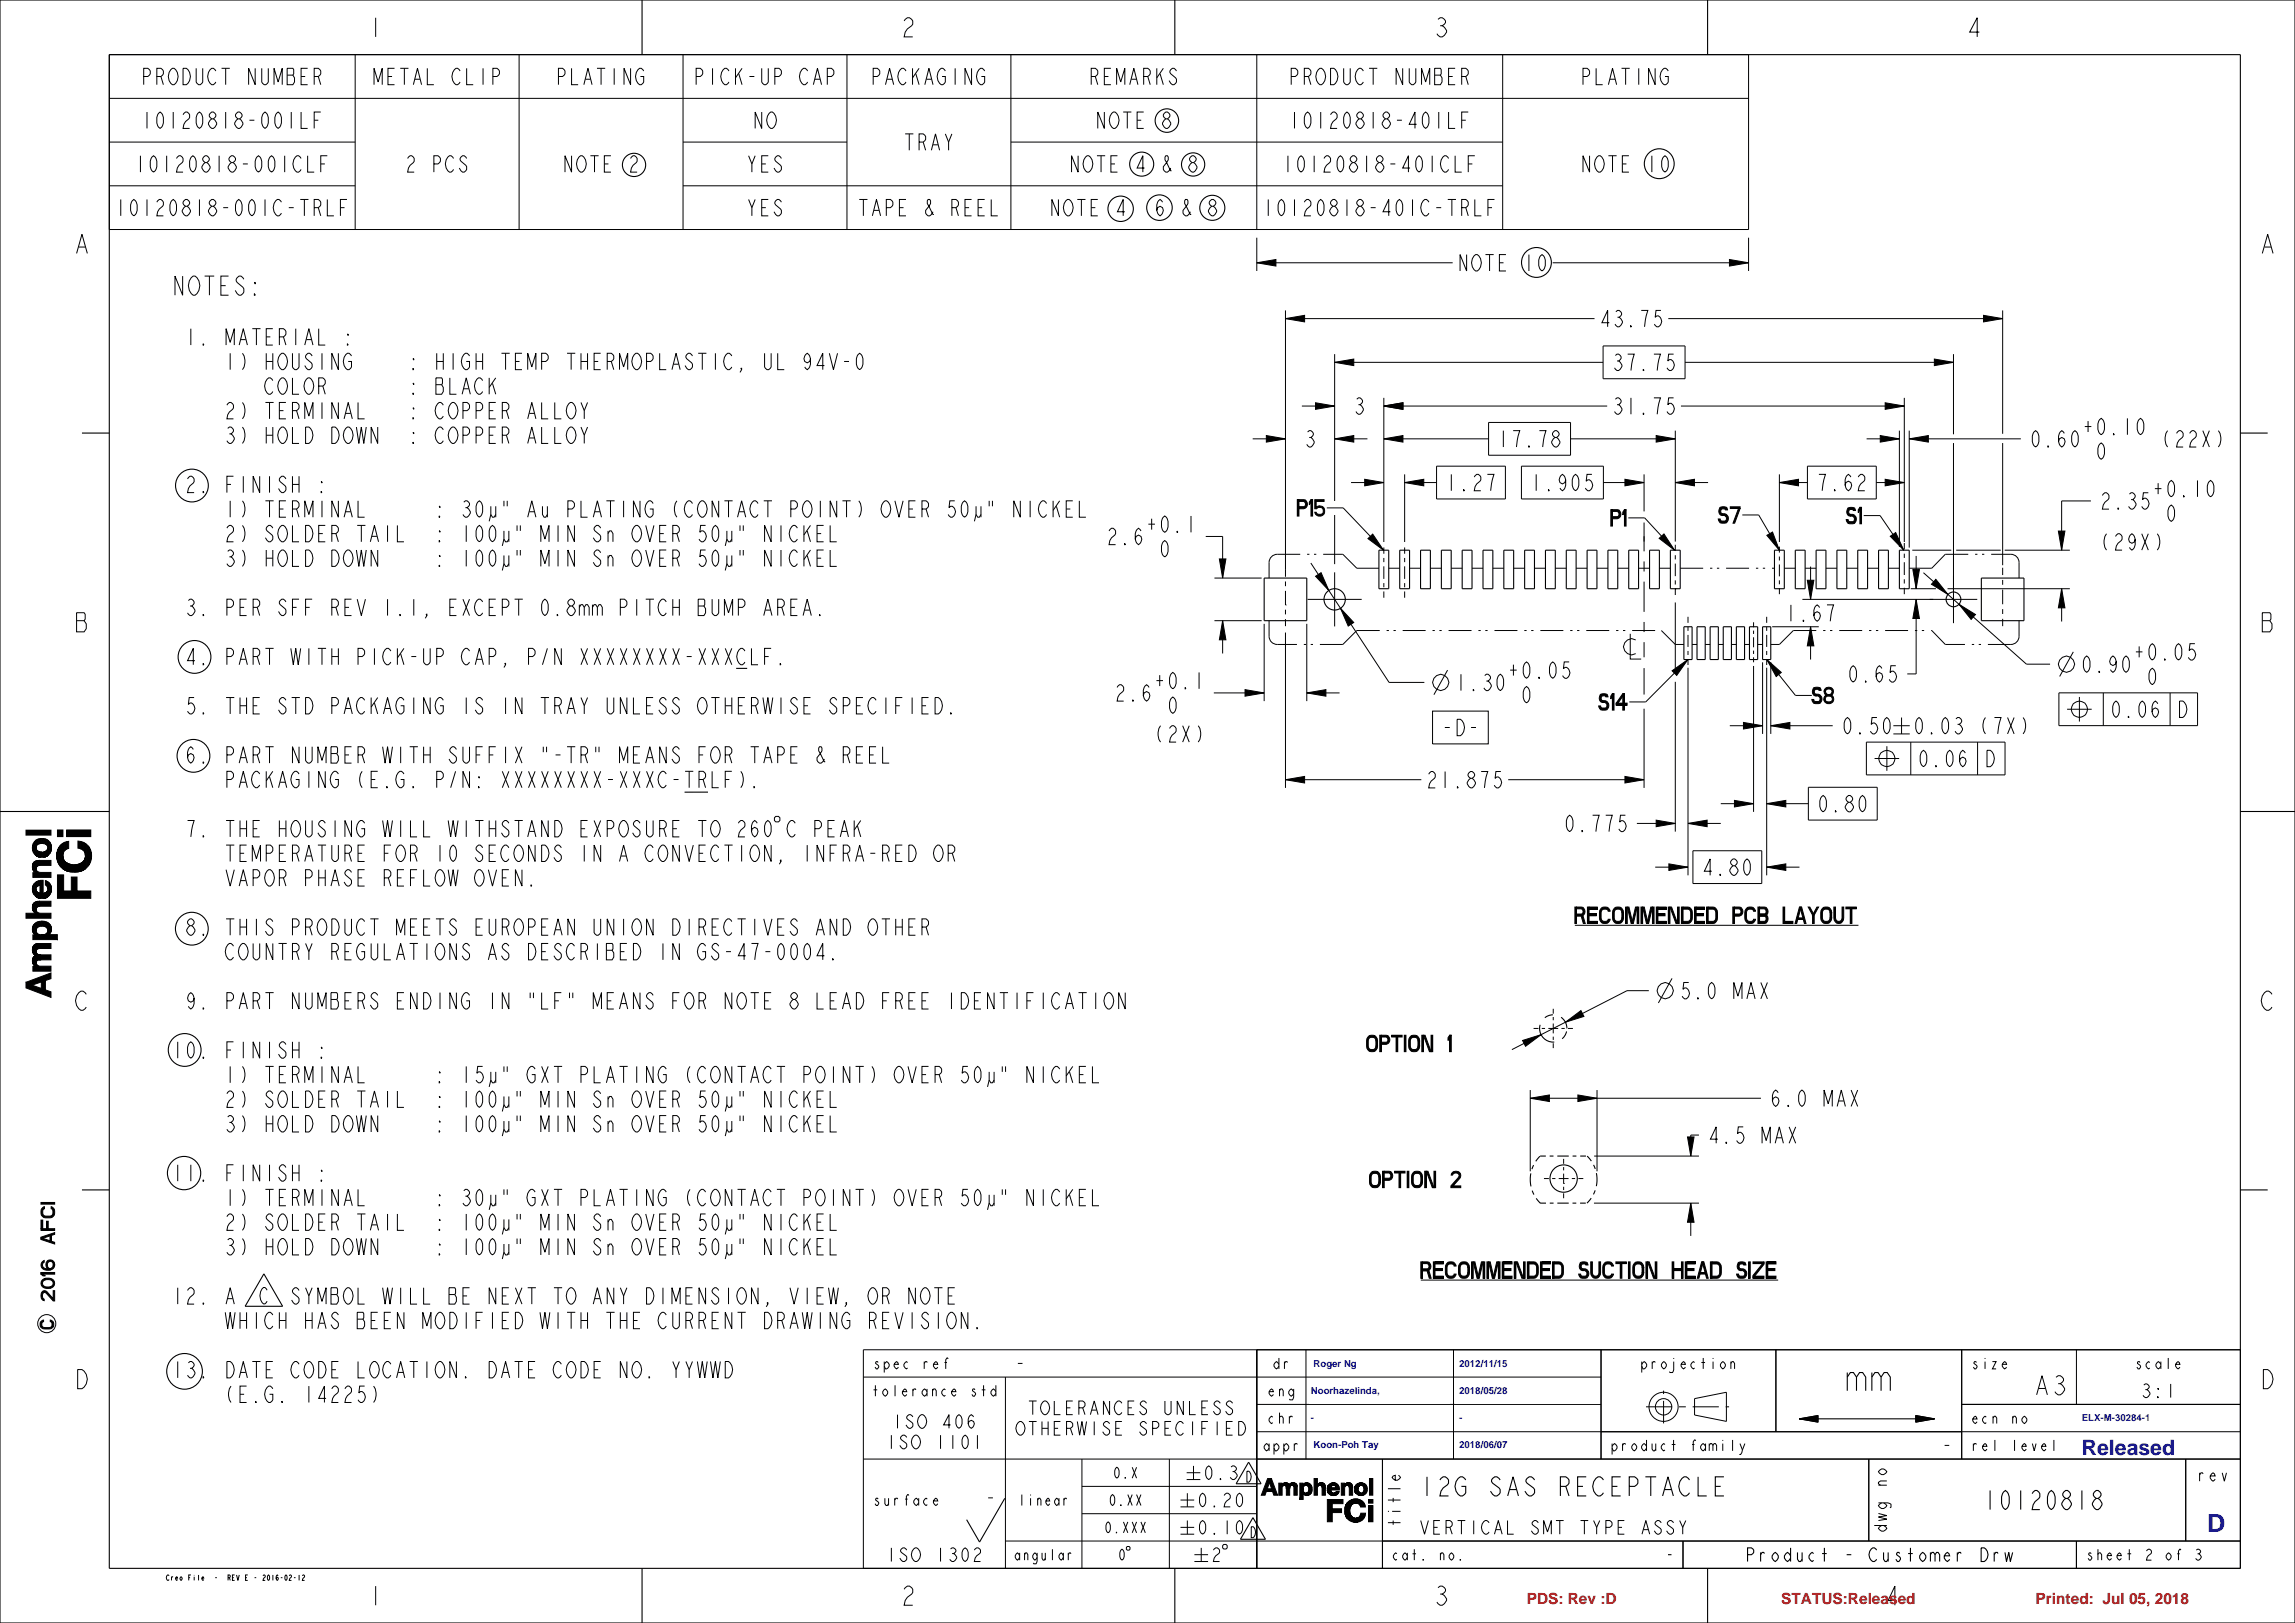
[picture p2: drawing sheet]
<svg xmlns="http://www.w3.org/2000/svg" width="420mm" height="297mm" viewBox="0 0 420 297" stroke-linecap="round" stroke-linejoin="round" font-family="sans-serif">
<defs><g id="words">
<text font-size="4.6" fill="#00f" x="403.9" y="280.4">D</text>
<text font-size="3.9" fill="#00f" x="381" y="266.3">Released</text>
<g font-size="2.8" fill="#f00">
<text x="279.4" y="293.5">PDS: Rev :D</text>
<text x="326" y="293.5">STATUS:Released</text>
<text x="372.5" y="293.5">Printed: Jul 05, 2018</text>
</g>
<g font-size="1.8" fill="#00f">
<text x="240.4" y="250.1">Roger Ng</text>
<text x="267.1" y="250.1">2012/11/15</text>
<text x="239.9" y="255">Noorhazelinda,</text>
<text x="267.1" y="255">2018/05/28</text>
<text x="239.9" y="260">-</text>
<text x="267.1" y="260">-</text>
<text x="381" y="260">ELX-M-30284-1</text>
<text x="240.4" y="264.9">Koon-Poh Tay</text>
<text x="267.1" y="264.9">2018/06/07</text>
</g>
</g></defs>
<g fill="none" stroke="#000" stroke-width=".18">
<path d="M68.8 3.3v3.5M165.5 3.8l.6-.5h.3l.6 .5v.6l-.2 .3a2.36 2.36 0 0 0-1.3 2.1h1.5M263.2 3.5l.4-.2a.85 .85 0 0 1 .9 .8l-.6 .6a1.57 1.57 0 0 1 .8 1.2 1.26 1.26 0 0 1-1.1 .9l-.6-.6M263.6 4.7h.3M362.2 5.9h-1.7l1.3-2.6v3.5M14 46.4l1-3.5 1 3.5M14.4 45.2h1.2M414 46.4l1-3.5 1 3.5M414.4 45.2h1.2M14 112.1h1.4l.2 .3v.9l-.2 .3 .4 .6v.8l-.4 .6h-1.4zM14 113.6h1.4M239.3 109.7h9.9"/>
<path d="M244.2 104.7v9.9M353.1 109.7h8.7M357.5 105.3v8.7M414 112.1h1.4l.2 .3v.9l-.2 .3 .4 .6v.8l-.4 .6h-1.4zM414 113.6h1.4M4.8 151.9h4.5v.9h-4.5zM6 158.2v.8zM6 154.7v.9zM6 158.1v1zM6 159.7l1-.1 2.3 .1v.9h-3.3zM6 158v1.2zM6.1 158v1.2z"/>
<path d="M6.1 157.9v1.4zM6.1 154.3v1.7l-.1-.4v-.9zM6.1 157.9v1.5zM6.2 157.8v1.6zM6.2 157.8v1.7zM6.2 157.8l.1 1.7zM6.3 157.7l.1 1.9zM6.3 154v2.3l-.2-.3v-1.7zM6.3 157.7l.2-.1 .2 1.6-.2 .5-.1-.1zM6.4 153.9l.2-.1v2.8l-.3-.3zM6.5 159.7l.5-.1zM6.5 157.6l.1-.1 .1 1.6z"/>
<path d="M6.6 153.8v2.8zM6.6 153.7v2.9M6.6 153.7v2.9zM6.6 155.2v1.4zM6.6 155.3l.1 1.3zM6.6 157.5h.1l-.1 1.4zM6.6 155.4l.1 1.2zM6.7 155.4v1.2zM6.7 153.7l.1-.1 .1 1-.2 .2zM6.7 155.5v1.1zM6.7 159.2l.2 .3-.4 .2zM6.7 155.6v1z"/>
<path d="M6.7 157.5h.2v1l-.2 .1zM6.7 155.6l.1 1.1zM6.8 155.6v1.1zM6.8 155.7v1zM6.8 155.7l.1 1zM6.8 153.6l.3-.1v.9l-.2 .2zM6.9 155.7v1zM6.9 157.5h.3v.9l-.3 .1zM6.9 155.8v.9zM6.9 155.8l.1 .9zM7 155.8v1zM7 155.8l.1 1z"/>
<path d="M7.1 155.8v1zM7.1 155.9v.9zM7.1 153.5l.4-.1v1h-.4zM7.1 155.9l.1 .9zM7.2 155.9v.9zM7.2 155.9l.1 .9zM7.2 157.5h2.1v.9h-2.1zM7.3 155.9l.1 .9zM7.4 155.9l.3 .1-.2-.1v1zM7.5 155.9l.2 .1 .2 .9h-.4zM7.5 153.4l.5 .1v.9h-.5zM7.7 156l.3-.1v.9z"/>
<path d="M8 155.9v.9zM8 153.5h.3v1l-.3-.1zM8.1 155.9v.9zM8.1 155.9l.1 .9zM8.2 155.9v.9zM8.2 155.9l.1 .9zM8.3 155.9v.9zM8.3 155.8v1zM8.3 153.5l.3 .1v1.1l-.3-.2zM8.3 155.8l.1 1zM8.4 155.8v.9zM8.4 155.8l.1 .9z"/>
<path d="M8.5 155.7v1zM8.6 155.7v1zM8.6 153.6l.1 .1v1.2l-.1-.2zM8.6 155.6v1.1zM8.6 155.6v1zM8.6 155.5v1.1zM8.7 155.5v1.1zM8.7 155.4v1.2zM8.7 153.7l.2 .1v2.7l-.2 .1zM8.7 155.3v1.3zM8.7 155.2v1.4zM8.9 153.8l.2 .3v2.1l-.2 .3z"/>
<path d="M9.1 154.1l.2 .3v1.5l-.2 .3zM9.3 154.4l.1 1.1-.1 .4zM9.4 154.8v.7zM10.4 155.9v1.4zM10.5 151.9h1v1.2h-1zM10.6 155.4v2.4l-.2-.5v-1.4zM10.8 155.1v3.1l-.2-.4v-2.4zM11 154.8v3.7l-.2-.3v-3.1zM11.1 154.6l.1 4.1-.2-.2v-3.7zM11.2 154.6l.1-.2 .1 4.5-.2-.2zM11.3 154.4l.2-.1v4.7l-.1-.1zM11.5 154.3h.1l-.1 4.7z"/>
<path d="M11.5 156.6v2.4zM11.5 156.9l.1 2.1zM11.5 157l.1 2zM11.6 157.1v1.9zM11.6 154.3l.3-.2v1.5l-.3 .4zM11.6 157.2v1.9zM11.6 157.3l.1 1.8zM11.7 157.3v1.8zM11.7 157.4v1.7zM11.7 157.4l.1 1.7zM11.7 157.5l.1 1.6zM11.8 157.5v1.7z"/>
<path d="M11.8 157.6v1.6zM11.8 157.6l.1 1.6zM11.9 157.6v1.6zM11.9 154.1l.3-.1v1.4l-.3 .2zM11.9 157.7v1.5zM11.9 157.7l.1 1.5zM12 157.7v1.6zM12 157.8v1.5zM12 157.8l.1 1.5zM12.1 157.8v1.5zM12.1 157.9l.1 1.4zM12.2 157.9v1.5z"/>
<path d="M12.2 151.9h4.4v1.2h-4.4zM12.2 154h.4v1.3l-.4 .1zM12.2 157.9l.1 1.5zM12.3 158v1.4zM12.3 158l.1 1.4zM12.4 158v1.4zM12.4 158l.1 1.4zM12.5 158v1.5zM12.5 158.1l.1 1.4zM12.6 158.1l.1 1.4zM12.7 158.1l.1 1.4zM12.8 158.1l.1 1.4z"/>
<path d="M12.8 158.2h.2v1.3h-.1zM13 158.2h.1l.1 1.4-.2-.1zM13.1 158.2h.2l.1 1.4h-.2zM13.3 158.2h.3v1.4h-.2zM13.6 158.2h.2v1.4h-.2zM13.8 158.2h.2v1.4h-.2zM14 158.2h.1v1.4h-.1zM14.1 158.2h.1l.1 1.3-.2 .1zM14.2 158.2h.1v1.3zM14.3 153.9l.5 .1v1.3l-.5-.1zM14.3 158.2l.1-.1-.1 1.4zM14.4 158.1v1.4z"/>
<path d="M14.5 158.1v1.4zM14.6 158.1v1.4zM14.6 158.1l.1 1.3zM14.7 158v1.4zM14.8 158v1.4zM14.8 154l.4 .1v1.5l-.4-.3zM14.9 158v1.4zM14.9 157.9v1.5zM14.9 157.9l.1 1.4zM15 157.9v1.4zM15 157.8l.1 1.5zM15.1 157.8v1.5z"/>
<path d="M15.2 157.7v1.5zM15.2 154.1l.3 .2v1.6l-.3-.3zM15.3 157.6l-.1 1.6zM15.3 157.6v1.6zM15.3 157.5v1.7zM15.4 157.5v1.6zM15.4 157.4v1.7zM15.5 157.3v1.8zM15.5 154.3l.1 .1v2.1l-.1-.6zM15.5 157.2v1.8zM15.6 157.1v1.9zM15.6 157v2z"/>
<path d="M15.6 156.9v2.1zM15.6 154.4h.1l.1 4.5-.2 .1zM15.6 154.4v2.2zM15.7 154.4l.4 .4 .1 3.7-.4 .4zM16.1 154.8l.2 .2v3.3l-.1 .2zM16.3 155l.2 .4v2.4l-.2 .5zM16.5 155.4l.2 .6v1.2l-.2 .6zM16.7 156v1.2zM4.8 179.8l2.8 1.1v-1.2l.7-.3v1.7l1 .4v1l-4.5-1.7zM4.8 179.8l4.5-1.8v1.1l-3.4 1.2zM4.8 167.1l2.2-.1 2.3 .1v.9h-4.5zM6 175.5v.7z"/>
<path d="M6 169.7v.7zM6 173.5v.7zM6 165.7v.7zM6 162.3v.9zM6 165.7v.8zM6 175.4v.8zM6 162.2v1zM6 173.3v1zM6 176.9l1-.2 2.3 .1v.9h-3.3zM6 171.1h1.5l3 .8h-4.5zM6 165.5v1.1zM6 175.3v1.1z"/>
<path d="M6.1 165.5v1.2zM6.1 173.2v1.2zM6.1 175.2v1.2zM6.1 169.4v1.3l-.1-1zM6.1 165.4v1.3zM6.1 173.2v1.3zM6.1 162v1.5l-.1-1.3zM6.1 165.4v1.4zM6.1 175.2v1.3zM6.1 173.1v1.4zM6.1 165.3l.1 1.5zM6.2 173.1v1.5z"/>
<path d="M6.2 175.1v1.5zM6.2 173v1.6zM6.2 165.3v1.6zM6.2 175.1v1.6zM6.2 173v1.7zM6.2 165.2v1.7zM6.2 165.2l.1 1.7zM6.2 175l.1 1.7zM6.2 173l.1 1.7zM6.2 161.7l.1 2-.2-.2v-1.5zM6.3 169.1v1.8l-.2-.2v-1.3zM6.3 172.9v1.8z"/>
<path d="M6.3 165.2v-.1l.1 1.9zM6.3 175v1.7zM6.3 172.9v1.9zM6.3 169.1l.1-.1 .2 1.5-.2 .6-.1-.2zM6.3 175l.1 1.8zM6.3 172.9l.1 1.9zM6.3 165.1h.2l.2 1.6-.2 .4-.1-.1zM6.4 161.6l.1-.1v2.5l-.2-.3-.1-2zM6.4 174.9v1.9zM6.4 172.8l.1 2.1zM6.4 174.9l.4 1.6-.3 .3zM6.4 171.1l.4-.3 .4 .2z"/>
<path d="M6.4 172.8l.3 3.5-.2-1.4zM6.4 169l.2-.2v1.6zM6.5 167.1l.5-.1zM6.5 165.1l.1-.1 .1 1.5zM6.5 172.8l.1-.1v3.5zM6.5 161.5l.1-.1v2.7l-.1-.1zM6.6 168.8h.1l-.1 1.5zM6.6 162.7v1.4zM6.6 162.9l.1 1.2zM6.6 170.5l.2 .3-.4 .3zM6.6 165h.1l-.1 1.4zM6.6 172.7v3.5z"/>
<path d="M6.6 161.4l.2-.1v.9l-.1 .3zM6.6 172.7h.2l-.1 1.3zM6.7 163v1.1zM6.7 174.3v1.7zM6.7 163.1v1zM6.7 168.8l.2-.1v1l-.2 .2zM6.7 166.7l.2 .3-.4 .1zM6.7 163.1v1.1zM6.7 174.4v1.5zM6.7 165h.2v.9l-.2 .2zM6.7 163.2l.1 1zM6.8 163.2v1z"/>
<path d="M6.8 172.7h.1v.9l-.1 .1zM6.8 176.5l.2 .2-.5 .1zM6.8 161.3l.3-.1-.1 .9-.2 .1zM6.8 174.5l.1 .1v1.1l-.1 .1zM6.8 163.3v.9zM6.8 163.3l.1 .9zM6.9 163.3v.9zM6.9 165l.3-.1v.9l-.3 .1zM6.9 168.7l.3-.1v.9l-.3 .2zM6.9 163.3v1zM6.9 163.4l.1 .9zM6.9 174.6l.2 .1v1h-.2z"/>
<path d="M6.9 172.7h2.4v.9h-2.4zM7 163.4v.9zM7 163.4l.1 .9zM7.1 161.2l.3-.1v3.3h-.1v-2.4l-.3 .1zM7.1 163.4v.9zM7.1 174.7v1zM7.1 163.5l.1 .8zM7.2 163.5v.8zM7.2 174.7l.1 .9zM7.2 168.6h.5l-.1 .9h-.4zM7.2 164.9h2.1v.9h-2.1zM7.2 163.5l.1 .9z"/>
<path d="M7.3 163.5v.9zM7.3 174.7v.9zM7.3 174.7l.1 .9zM7.4 174.7v.9zM7.4 174.7h1.9v.9h-1.9zM7.4 161.1h.5v3.3h-.5zM7.5 171.1l3 .8zM7.7 168.6h.4v.9h-.5zM7.7 171.1l2.8 .8zM7.7 171.1l.7-.2 2.1 1zM7.9 163.5h.1v.9h-.1zM8 163.5v.9z"/>
<path d="M8.1 163.5v.9zM8.1 168.6l.3 .1v1l-.3-.2zM8.1 163.5v.8zM8.2 163.4v.9zM8.3 163.4v.9zM8.3 161.2h.2v.9l-.2-.1zM8.4 163.4v.9zM8.4 168.7l.2 .1v1.1l-.2-.2zM8.4 163.3v1zM8.4 163.3l.1 .9zM8.5 163.3v.9zM8.5 161.2l.2 .1v1.1l-.2-.3z"/>
<path d="M8.6 163.2v1zM8.6 168.8h.1v1.4zM8.6 163.1v1.1zM8.7 170.6l.2 .4 1.6 .9-2.1-1zM8.7 163.1v1zM8.7 163v1.1zM8.7 161.3v1.4zM8.7 162.9v1.2zM8.7 162.8v1.3zM8.7 168.8l.2 2.2-.2-.4zM8.7 168.8l.2 .2v2zM8.7 161.4l.3 .1-.1 2.4-.2 .2z"/>
<path d="M8.9 169l.2 .2v1.6l-.2 .2zM8.9 171h1.6v.9zM9 161.5l.2 .3v1.8l-.3 .3zM9.1 169.2l.2 .2v1.2l-.2 .2zM9.2 161.8v1.8zM9.2 161.8l.1 .2v1.4l-.1 .2zM9.3 169.4l.1 .9-.1 .3zM9.3 162l.1 1-.1 .4zM9.4 169.8v.5zM9.4 162.4v.6zM10.5 160.1h1.1v2.9h1.5v-2.5h1v2.5h2.5v1.4h-6.1zM15.8 182l-.6-.6a1.26 1.26 0 0 0-1.2 .9 2.05 2.05 0 0 0 .8 2.6h.4l.6-.6"/>
<path d="M415.8 182l-.6-.6a1.26 1.26 0 0 0-1.2 .9 2.05 2.05 0 0 0 .8 2.6h.4l.6-.6M7.5 232.9l.8 .6h-.4l-.4-.3zM7.5 232.9h2.5v.3h-2.5zM7.5 226.5l2.5 .8v.3l-2.5-.8zM7.5 226.4l2.5-.8v.3l-2.5 .8zM7.5 224.8h2.5v.3h-2.5zM7.5 223.3h.3v1.5h-.3zM7.5 220h2.5v.4h-2.5zM7.7 236.5l.2-.3h.5l1.3 1.4v-1.4h.3v1.9h-.3l-1.5-1.6a.7 .7 0 0 0-.1 1.3v.2a1 1 0 0 1-.4-1.5zM7.7 234.3l.5-.3v.2a.67 .67 0 0 0-.4 .8 .67 .67 0 0 0 .8 .5h.7v.2a1.16 1.16 0 0 1-1.3 0 1.16 1.16 0 0 1-.4-1.2zM7.7 230.9l.4-.2v.3a.66 .66 0 0 0-.3 .8 .66 .66 0 0 0 .8 .4l.7-.1 .3-.2 .1-.4h.3a1.29 1.29 0 0 1-1.2 1 1.29 1.29 0 0 1-1.3-1zM7.7 221.1l.4-.3v.4a.75 .75 0 0 0-.3 .7 .75 .75 0 0 0 .6 .6h.7a.54 .54 0 0 0 .6-.5l-.1-.6-.2-.2v-.4a1.07 1.07 0 0 1 .6 1.1 1.07 1.07 0 0 1-.9 1h-.7a1.05 1.05 0 0 1-.9-.7 1.05 1.05 0 0 1 .2-1.1z"/>
<path d="M8.2 234a1.16 1.16 0 0 1 1.3 0 1.16 1.16 0 0 1 .4 1.1l-.2 .4-.4 .2v-.2a.67 .67 0 0 0 .4-.8 .67 .67 0 0 0-.8-.5h-.7zM8.5 223.5h.3v1.3h-.3zM8.7 230.7a.83 .83 0 0 1 .9 0 .83 .83 0 0 1 .4 .8h-.3a.55 .55 0 0 0-.5-.7 .55 .55 0 0 0-.5 .7 .55 .55 0 0 0 .6 .6v.3a.97 .97 0 0 1-.9-.7 .97 .97 0 0 1 .3-1zM9.1 226h.3v1.2h-.3zM7.5 241.8l.5-.2v.3a.57 .57 0 0 0-.4 .6 .57 .57 0 0 0 .6 .4h.8a.57 .57 0 0 0 .5-.4 .57 .57 0 0 0-.3-.6v-.3a.82 .82 0 0 1 .6 .9 .82 .82 0 0 1-.8 .7 1.41 1.41 0 0 1-1.6-.4 .95 .95 0 0 1 .1-1zM14.2 250.6a1.34 1.34 0 0 1 1.6 .9 2.05 2.05 0 0 1-.8 2.6h-.8zM158 247h252v40h-252zM158 252h135M184 252v35M230 247v40M230 257h63M239 247v20"/>
<path d="M266 247v20M293 247v20M301.2 257.4h4.8M304.4 254.5v.6M304.4 256.3v4.2M307.3 257.4h1.2M309.8 257.4h4.8M310.1 255.9l5.8-1.1v5.3l-5.8-1.2zM315.8 257.4h.6M325 247v15M329.3 259.6l3.4-.6v.6zM329.3 259.6h3.4v.6z"/>
<path d="M350.6 259l3.4 .6h-3.4zM350.6 259.6h3.4l-3.4 .6zM359 257h51M359 247v20M380 247v10M414.2 250.6a1.34 1.34 0 0 1 1.6 .9 2.05 2.05 0 0 1-.8 2.6h-.8zM158 267h252M198 277h32M198 272h32M198 267v20M214 267v20M230 262h180"/>
<path d="M232 270.6h.7l-.8 1.8h.8l.2 .5h-1.2l-.2 .7h-.7zM232.7 270.6l1.1 3h-.7l-.8-2.3zM234 271.4h.6v2.2h-.6zM234.6 271.7l.2 .2-.1 .2zM234.6 271.7h1.3l-1.1 .2zM234.7 271.7h1.2zM234.7 271.6h1.2zM234.7 271.6h1.1zM234.8 271.5h1zM234.8 271.5h.9zM234.9 271.5l.8-.1zM234.9 271.4h.7z"/>
<path d="M235 271.8l2.3-.1zM235 271.4h.6zM235 271.8l2.3-.1 .1 .1zM235 271.8h2.4zM235.1 271.4h.4zM235.1 271.8h1.2zM235.3 271.9h.9zM235.3 271.9h.8zM235.4 272h.7l-.1 .1h-.6zM235.4 272.1h.6zM235.4 272.2h.6zM235.4 272.3h.6z"/>
<path d="M235.4 272.4l.6-.1v1.3h-.6zM236 271.7h1.3zM236 271.6l1.3 .1zM236 271.6h1.3zM236 271.6h1.2zM236.1 271.6l1.1-.1zM236.1 271.5h1.1zM236.1 271.5h1zM236.2 271.5h.9zM236.2 271.4h.8zM236.3 271.4h.7zM236.4 271.4h.5z"/>
<path d="M236.5 271.8l.9 .1zM236.7 271.9h.7v.1h-.6zM236.8 272h.6v1.6h-.6zM237.9 271.4h.6v.8l-.6 2.2zM238.5 272.5l-.6 1.9zM238.5 271.7l.4 .1-.3 .1zM238.5 271.7l.1 .2-.1 .3zM238.5 272.5l.1 .5-.7 1.4zM238.5 272.4l-.6 2zM238.5 273.3l.3-.1h1.2zM238.5 273.3h1.4l-.2 .2h-1.1zM238.5 273.3l1.5-.1-.1 .1z"/>
<path d="M238.5 273.3v1.1h-.6zM238.6 271.6h1.1l.2 .1-1 .1-.4-.1zM238.6 273l.2 .2-.3 .1-.6 1.1zM238.6 271.6l.1-.1h.9l.1 .1zM238.6 273.5h1.1l-.2 .1zM238.7 271.5h.9zM238.8 273.6h.7zM238.9 271.4h.5zM238.9 271.8l1-.1v.1zM239 273.7h.3zM239 271.8l1 .1zM239 273.2l1-.1z"/>
<path d="M239.2 271.9h.8v.1h-.6zM239.3 273.2l.1-.2h.6v.1zM239.4 272h.6l.1 .2h-.6zM239.5 272.2h.6v.3h-.6zM239.5 272.8h.6l-.1 .2h-.6zM239.5 272.5h.6v.3h-.6zM240.5 270.6h.6v3h-.6zM241.1 271.7l.3 .2-.2 .1zM241.1 271.7l.1 .4zM241.2 271.6l1.3 .1-1.1 .2-.3-.2zM241.2 271.6h1.2zM241.2 271.6l1.2-.1z"/>
<path d="M241.3 271.5h1zM241.4 271.5h.8zM241.4 271.4h.8zM241.5 271.4h.6zM241.5 271.8l1-.1v.1zM241.6 271.4h.4zM241.6 271.8l.9 .1zM241.8 271.9h.7v.1h-.6zM241.9 272h.6l.1 .2h-.7zM241.9 272.2h.7v1.4h-.6zM242.9 274.4h2.9v.8h-2v.9h1.7v.7h-1.7v1.7h-.9zM242.9 272.7h.6z"/>
<path d="M242.9 272.4l2.2-.1v.4h-2.2zM242.9 272.7l.6 .1zM242.9 272.3h1.6v-.2h.5l.1 .2zM242.9 272.3h.6zM242.9 272.8h.6zM242.9 272.3l.6-.1zM242.9 272.2h.6zM243 272.9h.5zM243 272.2h.5zM243 272.9h.6zM243 272.2l.5-.1zM243 272.1h.5z"/>
<path d="M243 272.1h.6zM243 272.9l.6 .1zM243 273h.6zM243 272.1l.6-.1zM243 272h.6zM243 273l.6 .1zM243 273.1h.6zM243 273.1h.7zM243 272h.7zM243 271.9h.7zM243.1 273.1h.6zM243.1 271.9h.6z"/>
<path d="M243.1 273.1h.7zM243.1 273.2h.7zM243.1 271.9h.7zM243.1 273.2h.8zM243.1 271.9l.7-.1zM243.1 271.8h.7zM243.1 273.2h.9zM243.1 271.8h.8zM243.1 273.2h1.8l-.1 .2h-1.6zM243.1 271.8h.9zM243.2 271.7l1.7 .1zM243.2 273.4h1.6l-.1 .1h-1.3z"/>
<path d="M243.2 271.7l1.5-.1 .2 .1h-1.7zM243.4 271.6l.1-.1 1.2 .1zM243.4 273.5h1.3zM243.4 273.5h1.2zM243.5 271.5h1zM243.6 273.6h.9zM243.7 271.4h.7zM243.7 271.4h.6zM243.9 273.7h.3zM244.1 273.2h.9zM244.2 271.8h.7l.1 .1zM244.3 273.2l.7-.1v.1z"/>
<path d="M244.4 271.9h.6v.2h-.5zM244.5 272.9h.6l-.1 .2h-.5zM245.5 271.4h.5l.1 2.2h-.6zM246.1 271.7l.2 .2-.1 .1zM246.1 271.7v.4zM246.1 276.5h.9v.1h-.9zM246.1 271.6l1.3 .1-1.1 .2-.2-.2zM246.1 276.6h.9v.1h-.9zM246.1 276.3h.9v.2h-.9zM246.1 276.7h.9v.1h-.9zM246.1 276.2l.9-.1v.2h-.9zM246.1 276.8l1 .1z"/>
<path d="M246.1 276.1l.9-.1v.1l-.9 .1zM246.2 276.9h.9zM246.2 276h.9zM246.2 271.6h1.2zM246.2 277h.9zM246.2 275.9h.9zM246.2 277l.9 .1zM246.2 275.9l.9-.1zM246.2 277.1h.9zM246.2 275.8h.9zM246.2 271.5h1.1zM246.2 277.1l.9 .1z"/>
<path d="M246.2 275.8l.9-.1zM246.2 277.2h.9zM246.2 275.7h.9zM246.2 277.2h1zM246.2 275.7h1zM246.2 275.7l1-.1zM246.2 277.3h1zM246.2 275.6h1zM246.3 277.3h.9zM246.3 275.6h.9zM246.3 271.5h1zM246.3 275.6l.9-.1z"/>
<path d="M246.3 277.3l.9 .1zM246.3 277.4h.9zM246.3 275.5h.9zM246.3 277.4h1zM246.3 275.5h1zM246.3 271.5h.9zM246.3 275.5l1-.1zM246.3 277.4l1 .1zM246.3 275.4h1zM246.3 277.5h1zM246.3 275.4h1.1zM246.3 271.4h.9z"/>
<path d="M246.3 277.5h1.1zM246.4 277.5h1zM246.4 275.4l1-.1zM246.4 277.5l1 .1zM246.4 275.3h1zM246.4 277.6h1zM246.4 271.4h.7zM246.4 277.6h1.1zM246.4 275.3h1.1zM246.4 275.3l1.1-.1zM246.4 275.2h1.1zM246.4 277.6l1.1 .1z"/>
<path d="M246.4 277.7h1.1zM246.4 275.2h1.2zM246.4 277.7h1.2zM246.5 275.2h1.1zM246.5 271.4h.6zM246.5 277.7h1.1zM246.5 271.8l.9-.1 .1 .1zM246.5 277.7h1.2zM246.5 275.2l1.2-.1zM246.5 275.1h1.2zM246.5 277.8h1.2zM246.5 277.8h1.3z"/>
<path d="M246.5 275.1h1.3zM246.5 271.4h.5zM246.5 277.8h1.4zM246.5 275.1h1.4zM246.5 275.1h1.6zM246.5 277.8h3.1zM246.5 275.1h3.2zM246.5 271.8l1 .1zM246.6 277.9h2.9l-.2 .3h-2.4zM246.6 275l3 .1h-3.1zM246.7 274.9h2.8v.1h-2.9zM246.7 274.9l.1-.2h2.5l.2 .2z"/>
<path d="M246.8 271.9h.7v.1h-.6zM246.8 274.7l.3-.1h2l.2 .1zM246.9 272h.6v.2h-.6zM246.9 278.2h2.4zM246.9 272.2h.6v1.4h-.6zM247 278.2h2.2l-.3 .2h-1.6zM247.1 274.6l.2-.1h1.6l.2 .1zM247.3 274.5l1.2-.1 .4 .1zM247.3 278.4h1.6l-.4 .1zM247.7 274.4h.8zM247.7 278.5h.8zM247.9 272.4h.6v.1l-.6 .2z"/>
<path d="M247.9 272.7l.6-.2v.2zM247.9 272.3h.7l-.1 .2v-.1zM247.9 272.7h.7zM247.9 272.8h.7zM247.9 272.3h.7zM248 272.8h.6zM248 272.2h.6zM248 272.9h.6zM248 272.2l.6-.1zM248 272.1h.6zM248 272.9l.6 .1zM248 273h.6z"/>
<path d="M248 272.1l.6-.1zM248 272h.6zM248 272h.7zM248 273h.7zM248 273.1h.7zM248 271.9h.7zM248.1 273.1h.6zM248.1 271.9h.6zM248.1 271.9h.7zM248.1 273.1h.7zM248.1 273.2h.7zM248.1 271.9l.8-.1z"/>
<path d="M248.1 273.2h.8zM248.1 271.8h.8zM248.1 271.8h.9zM248.1 273.2h.9zM248.1 277.8h1.5zM248.1 273.2h1.9l-.1 .1zM248.1 271.8h1.9zM248.2 277.8l1.5-.1zM248.2 273.3h1.7l-.1 .2h-1.4zM248.2 271.7l1.6-.1 .2 .2h-1.9zM248.3 271.6l.2-.1h1.1l.2 .1zM248.4 273.5h1.4l-.3 .1h-.9z"/>
<path d="M248.5 275.1h1.2v.2h-1zM248.5 271.5l.3-.1 .8 .1zM248.5 277.7l.3-.2h1l-.1 .2zM248.6 273.6h.9zM248.7 275.3h1l.1 .2h-.9zM248.8 271.4h.6zM248.9 273.7h.4zM248.9 275.5h.9l.1 .3h-.9zM248.9 277.3h.9v.2h-1zM249 276.9h.9l-.1 .4h-.9zM249.2 273.2l.9-.1zM249.3 271.9l.7-.1 .1 .2h-.7z"/>
<path d="M249.4 272h.7l.1 .1h-.7zM249.5 273h.6v.1h-.7zM249.5 272.1h.7v.3h-.6zM249.6 272.7h.6l-.1 .3h-.6zM249.6 272.4h.6v.3h-.6zM250.4 275.5h.9v3h-.9zM250.4 274.4h.9v.7h-.9zM250.6 270.6h.6v3h-.6zM253 267v20M342 267v15M400 267v15M30.9 288.4l-.1-.2a.53 .53 0 0 0-.4 .5 .53 .53 0 0 0 .4 .5l.1-.2"/>
<path d="M31.4 288.5v.7M31.6 288.6l-.1-.1-.1 .2M32.1 288.8h.4l-.2-.3a.37 .37 0 0 0-.2 .4 .37 .37 0 0 0 .2 .3l.2-.2M34.5 288.7h.3M34.9 288.2h-.4v1M35.5 288.2v.1M35.5 288.5v.7M36.3 288.2v1M36.9 288.8h.4l-.2-.3a.37 .37 0 0 0-.2 .4 .37 .37 0 0 0 .2 .3l.2-.2M39.4 288.7h.3M41.7 288.7h.3l.1-.2-.1-.3h-.3v1M42 288.7l.1 .5"/>
<path d="M42.5 288.7h.3M42.9 288.2h-.4v1h.4M43.3 288.2l.2 1 .3-1M44.9 288.7h.3M45.3 288.2h-.4v1h.4M46.6 288.7h.3M48.1 288.4l.2-.2 .2 .2-.4 .8h.4M49 288.3h.2l.1 .2v.5l-.2 .2-.2-.3zM49.9 288.2v1M50.9 288.4l-.2-.2-.2 .3 .1 .5 .1 .2 .1-.1 .1-.4-.2-.1-.2 .3M51.4 288.7h.3M52.2 288.3h.2l.1 .2v.5l-.2 .2-.2-.3z"/>
<path d="M52.9 288.4l.2-.2 .2 .2-.4 .8h.4M53.8 288.7h.3M54.7 288.2v1M55.3 288.4l.2-.2 .2 .2-.4 .8h.4M68.8 290.3v3.5M165.5 290.8l.6-.5h.3l.6 .5v.6l-.2 .3a2.36 2.36 0 0 0-1.3 2.1h1.5M184 282h226M263.2 290.5l.4-.2a.85 .85 0 0 1 .9 .8l-.6 .6a1.57 1.57 0 0 1 .8 1.2 1.26 1.26 0 0 1-1.1 .9l-.6-.6M263.6 291.7h.3M308 282v5M347.1 292.9h-1.6l1.3-2.6v3.5M380 282v5"/>
<circle cx="8.6" cy="242.2" r="1.66"/>
<circle cx="304.4" cy="257.4" r="2.67"/>
<circle cx="304.4" cy="257.4" r="1.5"/>
<circle cx="33.1" cy="288.9" r=".26"/>
</g>
<g fill="#000">
<path d="M4.8 151.9h4.5v.9h-4.5zM6 158.2v.8zM6 154.7v.9zM6 158.1v1zM6.1 154.3v1.7l-.1-.4v-.9zM6 158v1.2zM6.1 158v1.2zM6.1 157.9v1.4zM6.1 157.9v1.5zM6.3 154v2.3l-.2-.3v-1.7zM6.2 157.8v1.6zM6.2 157.8v1.7z"/>
<path d="M6.2 157.8l.1 1.7zM6.3 157.7l.1 1.9zM6.4 153.9l.2-.1v2.8l-.3-.3zM6.3 157.7l.2-.1 .2 1.6-.2 .5-.1-.1zM6.6 153.7v2.9zM6.6 155.2v1.4zM6.6 155.3l.1 1.3zM6.6 157.5h.1l-.1 1.4zM6.5 157.6l.1-.1 .1 1.6zM6.6 155.4l.1 1.2zM6.7 155.4v1.2zM6.7 153.7l.1-.1 .1 1-.2 .2z"/>
<path d="M6.7 155.5v1.1zM6.7 159.2l.2 .3-.4 .2zM6.7 155.6v1zM6.7 157.5h.2v1l-.2 .1zM6.7 155.6l.1 1.1zM6.8 155.6v1.1zM6.8 155.7v1zM6.8 155.7l.1 1zM6.8 153.6l.3-.1v.9l-.2 .2zM6.9 155.7v1zM6.9 157.5h.3v.9l-.3 .1zM6.5 159.7l.5-.1z"/>
<path d="M6.9 155.8v.9zM6.9 155.8l.1 .9zM7 155.8v1zM7 155.8l.1 1zM7.1 155.8v1zM7.1 155.9v.9zM7.1 153.5l.4-.1v1h-.4zM7.1 155.9l.1 .9zM7.2 155.9v.9zM7.2 155.9l.1 .9zM7.2 157.5h2.1v.9h-2.1zM7.3 155.9l.1 .9z"/>
<path d="M7.4 155.9l.3 .1-.2-.1v1zM7.5 155.9l.2 .1 .2 .9h-.4zM7.5 153.4l.5 .1v.9h-.5zM6 159.7l1-.1 2.3 .1v.9h-3.3zM7.7 156l.3-.1v.9zM8 155.9v.9zM8 153.5h.3v1l-.3-.1zM8.1 155.9v.9zM8.1 155.9l.1 .9zM8.2 155.9v.9zM8.2 155.9l.1 .9zM8.3 155.9v.9z"/>
<path d="M8.3 155.8v1zM8.3 153.5l.3 .1v1.1l-.3-.2zM8.3 155.8l.1 1zM8.4 155.8v.9zM8.4 155.8l.1 .9zM8.5 155.7v1zM8.6 155.7v1zM8.6 155.6v1.1zM8.6 153.6l.1 .1v1.2l-.1-.2zM8.6 155.6v1zM8.6 155.5v1.1zM8.7 155.5v1.1z"/>
<path d="M8.7 155.4v1.2zM8.7 153.7l.2 .1v2.7l-.2 .1zM8.7 155.3v1.3zM8.7 155.2v1.4zM8.9 153.8l.2 .3v2.1l-.2 .3zM9.1 154.1l.2 .3v1.5l-.2 .3zM9.3 154.4l.1 1.1-.1 .4zM9.4 154.8v.7zM10.4 155.9v1.4zM10.6 155.4v2.4l-.2-.5v-1.4zM10.8 155.1v3.1l-.2-.4v-2.4zM11 154.8v3.7l-.2-.3v-3.1z"/>
<path d="M11.1 154.6l.1 4.1-.2-.2v-3.7zM11.2 154.6l.1-.2 .1 4.5-.2-.2zM11.3 154.4l.2-.1v4.7l-.1-.1zM11.5 154.3h.1l-.1 4.7zM10.5 151.9h1v1.2h-1zM11.5 156.6v2.4zM11.5 156.9l.1 2.1zM11.5 157l.1 2zM11.6 157.1v1.9zM11.6 154.3l.3-.2v1.5l-.3 .4zM11.6 157.2v1.9zM11.6 157.3l.1 1.8z"/>
<path d="M11.7 157.3v1.8zM11.7 157.4v1.7zM11.7 157.4l.1 1.7zM11.7 157.5l.1 1.6zM11.8 157.5v1.7zM11.8 157.6v1.6zM11.8 157.6l.1 1.6zM11.9 157.6v1.6zM11.9 154.1l.3-.1v1.4l-.3 .2zM11.9 157.7v1.5zM11.9 157.7l.1 1.5zM12 157.7v1.6z"/>
<path d="M12 157.8v1.5zM12 157.8l.1 1.5zM12.1 157.8v1.5zM12.1 157.9l.1 1.4zM12.2 157.9v1.5zM12.2 154h.4v1.3l-.4 .1zM12.2 157.9l.1 1.5zM12.3 158v1.4zM12.3 158l.1 1.4zM12.4 158v1.4zM12.4 158l.1 1.4zM12.5 158v1.5z"/>
<path d="M12.5 158.1l.1 1.4zM12.6 158.1l.1 1.4zM12.7 158.1l.1 1.4zM12.8 158.1l.1 1.4zM12.8 158.2h.2v1.3h-.1zM13 158.2h.1l.1 1.4-.2-.1zM13.1 158.2h.2l.1 1.4h-.2zM13.3 158.2h.3v1.4h-.2zM13.6 158.2h.2v1.4h-.2zM13.8 158.2h.2v1.4h-.2zM14 158.2h.1v1.4h-.1zM14.1 158.2h.1l.1 1.3-.2 .1z"/>
<path d="M14.2 158.2h.1v1.3zM14.3 153.9l.5 .1v1.3l-.5-.1zM14.3 158.2l.1-.1-.1 1.4zM14.4 158.1v1.4zM14.5 158.1v1.4zM14.6 158.1v1.4zM14.6 158.1l.1 1.3zM14.7 158v1.4zM14.8 158v1.4zM14.8 154l.4 .1v1.5l-.4-.3zM14.9 158v1.4zM14.9 157.9v1.5z"/>
<path d="M14.9 157.9l.1 1.4zM15 157.9v1.4zM15 157.8l.1 1.5zM15.1 157.8v1.5zM15.2 157.7v1.5zM15.2 154.1l.3 .2v1.6l-.3-.3zM15.3 157.6l-.1 1.6zM15.3 157.6v1.6zM15.3 157.5v1.7zM15.4 157.5v1.6zM15.4 157.4v1.7zM15.5 157.3v1.8z"/>
<path d="M15.5 154.3l.1 .1v2.1l-.1-.6zM15.5 157.2v1.8zM15.6 157.1v1.9zM15.6 157v2zM15.6 156.9v2.1zM15.6 154.4v2.2zM15.6 154.4h.1l.1 4.5-.2 .1zM15.7 154.4l.4 .4 .1 3.7-.4 .4zM16.1 154.8l.2 .2v3.3l-.1 .2zM16.3 155l.2 .4v2.4l-.2 .5zM16.5 155.4l.2 .6v1.2l-.2 .6zM12.2 151.9h4.4v1.2h-4.4z"/>
<path d="M16.7 156v1.2zM6 175.5v.7zM6 173.5v.7zM6 169.7v.7zM6 165.7v.7zM6 162.3v.9zM6.1 169.4v1.3l-.1-1zM6 173.3v1zM6 175.4v.8zM6 165.7v.8zM6 162.2v1zM6 165.5v1.1z"/>
<path d="M6 175.3v1.1zM6.1 162v1.5l-.1-1.3zM6.1 173.2v1.2zM6.1 165.5v1.2zM6.1 175.2v1.2zM6.1 165.4v1.3zM6.1 173.2v1.3zM6.1 175.2v1.3zM6.3 169.1v1.8l-.2-.2v-1.3zM6.1 165.4v1.4zM6.1 173.1v1.4zM6.2 161.7l.1 2-.2-.2v-1.5z"/>
<path d="M6.1 165.3l.1 1.5zM6.2 175.1v1.5zM6.2 173.1v1.5zM6.2 165.3v1.6zM6.2 173v1.6zM6.2 173v1.7zM6.2 165.2v1.7zM6.2 175.1v1.6zM6.2 173l.1 1.7zM6.2 165.2l.1 1.7zM6.2 175l.1 1.7zM6.3 169.1l.1-.1 .2 1.5-.2 .6-.1-.2z"/>
<path d="M6.4 161.6l.1-.1v2.5l-.2-.3-.1-2zM6.3 172.9v1.8zM6.3 165.2v-.1l.1 1.9zM6.3 175v1.7zM6.3 172.9v1.9zM6.3 175l.1 1.8zM6.3 172.9l.1 1.9zM6.3 165.1h.2l.2 1.6-.2 .4-.1-.1zM6.4 174.9v1.9zM6.4 172.8l.1 2.1zM6.4 174.9l.4 1.6-.3 .3zM6.4 172.8l.3 3.5-.2-1.4z"/>
<path d="M6.5 161.5l.1-.1v2.7l-.1-.1zM6.6 168.8h.1l-.1 1.5zM6.4 169l.2-.2v1.6zM6.6 162.7v1.4zM6.6 170.5l.2 .3-.4 .3zM6.5 172.8l.1-.1v3.5zM6.6 162.9l.1 1.2zM6.6 165h.1l-.1 1.4zM6.5 165.1l.1-.1 .1 1.5zM6.6 172.7v3.5zM6.6 172.7h.2l-.1 1.3zM6.6 161.4l.2-.1v.9l-.1 .3z"/>
<path d="M6.7 174.3v1.7zM6.7 163v1.1zM6.7 168.8l.2-.1v1l-.2 .2zM6.7 163.1v1zM6.7 166.7l.2 .3-.4 .1zM6.7 174.4v1.5zM6.7 163.1v1.1zM6.7 165h.2v.9l-.2 .2zM6.7 163.2l.1 1zM6.8 176.5l.2 .2-.5 .1zM6.8 172.7h.1v.9l-.1 .1zM6.8 163.2v1z"/>
<path d="M6.8 174.5l.1 .1v1.1l-.1 .1zM6.8 161.3l.3-.1-.1 .9-.2 .1zM6.8 163.3v.9zM6.4 171.1l.4-.3 .4 .2zM6.8 163.3l.1 .9zM6.9 163.3v.9zM6.9 165l.3-.1v.9l-.3 .1zM6.5 167.1l.5-.1zM6.9 168.7l.3-.1v.9l-.3 .2zM6.9 163.3v1zM6.9 174.6l.2 .1v1h-.2zM6.9 163.4l.1 .9z"/>
<path d="M6.9 172.7h2.4v.9h-2.4zM7 163.4v.9zM7 163.4l.1 .9zM7.1 161.2l.3-.1v3.3h-.1v-2.4l-.3 .1zM7.1 163.4v.9zM7.1 174.7v1zM7.1 163.5l.1 .8zM7.2 163.5v.8zM7.2 174.7l.1 .9zM7.2 168.6h.5l-.1 .9h-.4zM7.2 164.9h2.1v.9h-2.1zM7.2 163.5l.1 .9z"/>
<path d="M7.3 163.5v.9zM7.3 174.7v.9zM7.3 174.7l.1 .9zM7.4 174.7v.9zM6 176.9l1-.2 2.3 .1v.9h-3.3zM7.4 161.1h.5v3.3h-.5zM7.4 174.7h1.9v.9h-1.9zM7.5 171.1l3 .8zM6 171.1h1.5l3 .8h-4.5zM4.8 179.8l2.8 1.1v-1.2l.7-.3v1.7l1 .4v1l-4.5-1.7zM4.8 167.1l2.2-.1 2.3 .1v.9h-4.5zM7.7 168.6h.4v.9h-.5z"/>
<path d="M7.7 171.1l2.8 .8zM7.9 163.5h.1v.9h-.1zM8 163.5v.9zM8.1 163.5v.9zM8.1 168.6l.3 .1v1l-.3-.2zM8.1 163.5v.8zM8.2 163.4v.9zM8.3 163.4v.9zM8.3 161.2h.2v.9l-.2-.1zM8.4 163.4v.9zM7.7 171.1l.7-.2 2.1 1zM8.4 168.7l.2 .1v1.1l-.2-.2z"/>
<path d="M8.4 163.3v1zM8.4 163.3l.1 .9zM8.5 163.3v.9zM8.5 161.2l.2 .1v1.1l-.2-.3zM8.6 163.2v1zM8.6 163.1v1.1zM8.6 168.8h.1v1.4zM8.7 163.1v1zM8.7 170.6l.2 .4 1.6 .9-2.1-1zM8.7 163v1.1zM8.7 161.3v1.4zM8.7 162.9v1.2z"/>
<path d="M8.7 162.8v1.3zM8.7 168.8l.2 2.2-.2-.4zM8.7 161.4l.3 .1-.1 2.4-.2 .2zM8.7 168.8l.2 .2v2zM8.9 169l.2 .2v1.6l-.2 .2zM8.9 171h1.6v.9zM9 161.5l.2 .3v1.8l-.3 .3zM9.1 169.2l.2 .2v1.2l-.2 .2zM9.2 161.8v1.8zM9.2 161.8l.1 .2v1.4l-.1 .2zM9.3 169.4l.1 .9-.1 .3zM9.3 162l.1 1-.1 .4z"/>
<path d="M9.4 169.8v.5zM9.4 162.4v.6zM10.5 160.1h1.1v2.9h1.5v-2.5h1v2.5h2.5v1.4h-6.1zM4.8 179.8l4.5-1.8v1.1l-3.4 1.2zM7.5 223.3h.3v1.5h-.3zM7.5 232.9l.8 .6h-.4l-.4-.3zM7.7 236.5l.2-.3h.5l1.3 1.4v-1.4h.3v1.9h-.3l-1.5-1.6a.7 .7 0 0 0-.1 1.3v.2a1 1 0 0 1-.4-1.5zM7.7 230.9l.4-.2v.3a.66 .66 0 0 0-.3 .8 .66 .66 0 0 0 .8 .4l.7-.1 .3-.2 .1-.4h.3a1.29 1.29 0 0 1-1.2 1 1.29 1.29 0 0 1-1.3-1zM7.7 221.1l.4-.3v.4a.75 .75 0 0 0-.3 .7 .75 .75 0 0 0 .6 .6h.7a.54 .54 0 0 0 .6-.5l-.1-.6-.2-.2v-.4a1.07 1.07 0 0 1 .6 1.1 1.07 1.07 0 0 1-.9 1h-.7a1.05 1.05 0 0 1-.9-.7 1.05 1.05 0 0 1 .2-1.1zM7.7 234.3l.5-.3v.2a.67 .67 0 0 0-.4 .8 .67 .67 0 0 0 .8 .5h.7v.2a1.16 1.16 0 0 1-1.3 0 1.16 1.16 0 0 1-.4-1.2zM8.5 223.5h.3v1.3h-.3zM9.1 226h.3v1.2h-.3z"/>
<path d="M8.2 234a1.16 1.16 0 0 1 1.3 0 1.16 1.16 0 0 1 .4 1.1l-.2 .4-.4 .2v-.2a.67 .67 0 0 0 .4-.8 .67 .67 0 0 0-.8-.5h-.7zM8.7 230.7a.83 .83 0 0 1 .9 0 .83 .83 0 0 1 .4 .8h-.3a.55 .55 0 0 0-.5-.7 .55 .55 0 0 0-.5 .7 .55 .55 0 0 0 .6 .6v.3a.97 .97 0 0 1-.9-.7 .97 .97 0 0 1 .3-1zM7.5 226.5l2.5 .8v.3l-2.5-.8zM7.5 226.4l2.5-.8v.3l-2.5 .8zM7.5 241.8l.5-.2v.3a.57 .57 0 0 0-.4 .6 .57 .57 0 0 0 .6 .4h.8a.57 .57 0 0 0 .5-.4 .57 .57 0 0 0-.3-.6v-.3a.82 .82 0 0 1 .6 .9 .82 .82 0 0 1-.8 .7 1.41 1.41 0 0 1-1.6-.4 .95 .95 0 0 1 .1-1zM329.3 259.6l3.4-.6v.6zM350.6 259l3.4 .6h-3.4zM232.7 270.6l1.1 3h-.7l-.8-2.3zM232 270.6h.7l-.8 1.8h.8l.2 .5h-1.2l-.2 .7h-.7zM234 271.4h.6v2.2h-.6zM234.6 271.7l.2 .2-.1 .2zM235 271.4h.6z"/>
<path d="M235.1 271.4h.4zM235.4 272h.7l-.1 .1h-.6zM234.9 271.4h.7zM234.9 271.5l.8-.1zM234.8 271.5h.9zM234.8 271.5h1zM234.7 271.6h1.1zM234.7 271.6h1.2zM234.7 271.7h1.2zM234.6 271.7h1.3l-1.1 .2zM235.4 272.4l.6-.1v1.3h-.6zM235.4 272.3h.6z"/>
<path d="M235.4 272.2h.6zM235.4 272.1h.6zM235.3 271.9h.8zM235.3 271.9h.9zM235.1 271.8h1.2zM235 271.8h2.4zM236.4 271.4h.5zM236.7 271.9h.7v.1h-.6zM236.8 272h.6v1.6h-.6zM236.3 271.4h.7zM236.2 271.4h.8zM236.2 271.5h.9z"/>
<path d="M236.1 271.5h1zM236.1 271.5h1.1zM236.1 271.6l1.1-.1zM236 271.6h1.2zM236 271.6h1.3zM236 271.6l1.3 .1zM236 271.7h1.3zM235 271.8l2.3-.1zM235 271.8l2.3-.1 .1 .1zM236.5 271.8l.9 .1zM238.5 272.5l-.6 1.9zM237.9 271.4h.6v.8l-.6 2.2z"/>
<path d="M238.5 272.4l-.6 2zM238.5 273.3h1.4l-.2 .2h-1.1zM238.5 273.3v1.1h-.6zM238.5 272.5l.1 .5-.7 1.4zM238.6 273.5h1.1l-.2 .1zM238.5 271.7l.1 .2-.1 .3zM238.6 271.6l.1-.1h.9l.1 .1zM238.6 273l.2 .2-.3 .1-.6 1.1zM238.8 273.6h.7zM238.5 271.7l.4 .1-.3 .1zM239 271.8l1 .1zM238.9 271.8l1-.1v.1z"/>
<path d="M239 273.7h.3zM238.5 273.3l.3-.1h1.2zM238.9 271.4h.5zM239 273.2l1-.1zM238.7 271.5h.9zM239.4 272h.6l.1 .2h-.6zM239.3 273.2l.1-.2h.6v.1zM239.5 272.2h.6v.3h-.6zM239.5 272.5h.6v.3h-.6zM238.6 271.6h1.1l.2 .1-1 .1-.4-.1zM238.5 273.3l1.5-.1-.1 .1zM239.2 271.9h.8v.1h-.6z"/>
<path d="M239.5 272.8h.6l-.1 .2h-.6zM240.5 270.6h.6v3h-.6zM241.1 271.7l.1 .4zM241.1 271.7l.3 .2-.2 .1zM241.5 271.4h.6zM241.6 271.8l.9 .1zM241.5 271.8l1-.1v.1zM241.6 271.4h.4zM241.8 271.9h.7v.1h-.6zM241.9 272h.6l.1 .2h-.7zM241.9 272.2h.7v1.4h-.6zM241.4 271.4h.8z"/>
<path d="M241.4 271.5h.8zM241.3 271.5h1zM241.2 271.6l1.2-.1zM241.2 271.6h1.2zM241.2 271.6l1.3 .1-1.1 .2-.3-.2zM243.2 273.4h1.6l-.1 .1h-1.3zM242.9 272.7h.6zM242.9 272.3h.6zM242.9 272.3l.6-.1zM242.9 272.2h.6zM242.9 272.7l.6 .1zM242.9 272.8h.6z"/>
<path d="M243 272.2h.5zM243 272.2l.5-.1zM243 272.1h.5zM243 272.9h.5zM243 272.1h.6zM243 272.9h.6zM243 272.9l.6 .1zM243 272.1l.6-.1zM243 273h.6zM243 272h.6zM243 273l.6 .1zM243 273.1h.6z"/>
<path d="M243 272h.7zM243 273.1h.7zM243 271.9h.7zM243.1 271.9h.6zM243.1 273.1h.6zM243.1 271.9h.7zM243.1 273.1h.7zM243.1 273.2h.7zM243.1 271.9l.7-.1zM243.1 271.8h.7zM243.1 271.8h.8zM243.1 273.2h.8z"/>
<path d="M243.1 271.8h.9zM243.1 273.2h.9zM243.1 273.2h1.8l-.1 .2h-1.6zM243.7 271.4h.6zM244.2 271.8h.7l.1 .1zM243.9 273.7h.3zM244.1 273.2h.9zM243.7 271.4h.7zM244.4 271.9h.6v.2h-.5zM243.5 271.5h1zM244.3 273.2l.7-.1v.1zM242.9 272.3h1.6v-.2h.5l.1 .2z"/>
<path d="M243.6 273.6h.9zM243.4 271.6l.1-.1 1.2 .1zM244.5 272.9h.6l-.1 .2h-.5zM243.4 273.5h1.2zM243.4 273.5h1.3zM243.2 271.7l1.5-.1 .2 .1h-1.7zM243.2 271.7l1.7 .1zM242.9 272.4l2.2-.1v.4h-2.2zM242.9 274.4h2.9v.8h-2v.9h1.7v.7h-1.7v1.7h-.9zM245.5 271.4h.5l.1 2.2h-.6zM246.1 271.7v.4zM246.1 271.7l.2 .2-.1 .1z"/>
<path d="M246.5 271.8l1 .1zM246.5 271.8l.9-.1 .1 .1zM246.5 271.4h.5zM246.8 271.9h.7v.1h-.6zM246.9 272h.6v.2h-.6zM246.9 272.2h.6v1.4h-.6zM246.1 276.5h.9v.1h-.9zM246.5 271.4h.6zM246.1 276.6h.9v.1h-.9zM246.1 276.3h.9v.2h-.9zM246.1 276.7h.9v.1h-.9zM246.1 276.2l.9-.1v.2h-.9z"/>
<path d="M246.1 276.8l1 .1zM246.1 276.1l.9-.1v.1l-.9 .1zM246.2 276.9h.9zM246.2 276h.9zM246.2 277h.9zM246.2 275.9h.9zM246.4 271.4h.7zM246.2 277l.9 .1zM246.2 275.9l.9-.1zM246.2 277.1h.9zM246.2 275.8h.9zM246.2 277.1l.9 .1z"/>
<path d="M246.2 275.8l.9-.1zM246.2 277.2h.9zM246.2 275.7h.9zM246.3 271.4h.9zM246.2 277.2h1zM246.2 275.7h1zM246.2 275.7l1-.1zM246.2 277.3h1zM246.2 275.6h1zM246.3 277.3h.9zM246.3 271.5h.9zM246.3 275.6h.9z"/>
<path d="M246.3 275.6l.9-.1zM246.3 277.3l.9 .1zM246.3 271.5h1zM246.3 277.4h.9zM246.3 275.5h.9zM246.3 277.4h1zM246.3 275.5h1zM247.1 274.6l.2-.1h1.6l.2 .1zM246.2 271.5h1.1zM246.3 275.5l1-.1zM246.3 277.4l1 .1zM246.3 275.4h1z"/>
<path d="M246.3 277.5h1zM246.2 271.6h1.2zM246.3 275.4h1.1zM246.3 277.5h1.1zM246.4 277.5h1zM246.4 275.4l1-.1zM246.4 277.5l1 .1zM246.4 275.3h1zM246.1 271.6l1.3 .1-1.1 .2-.2-.2zM246.4 277.6h1zM246.4 277.6h1.1zM246.4 275.3h1.1z"/>
<path d="M246.4 275.3l1.1-.1zM246.4 275.2h1.1zM246.4 277.6l1.1 .1zM246.4 277.7h1.1zM246.4 275.2h1.2zM246.4 277.7h1.2zM246.5 275.2h1.1zM246.5 277.7h1.1zM246.5 277.7h1.2zM246.5 275.2l1.2-.1zM246.5 275.1h1.2zM246.5 277.8h1.2z"/>
<path d="M247.7 278.5h.8zM246.5 277.8h1.3zM246.5 275.1h1.3zM246.5 277.8h1.4zM246.5 275.1h1.4zM246.5 275.1h1.6zM247.7 274.4h.8zM246.5 275.1h3.2zM246.5 277.8h3.1zM248.1 277.8h1.5zM248.2 273.3h1.7l-.1 .2h-1.4zM248.2 271.7l1.6-.1 .2 .2h-1.9z"/>
<path d="M247.9 272.4h.6v.1l-.6 .2zM248.2 277.8l1.5-.1zM247.9 272.7l.6-.2v.2zM247.3 274.5l1.2-.1 .4 .1zM247.9 272.3h.7l-.1 .2v-.1zM247.9 272.7h.7zM247.9 272.8h.7zM247.9 272.3h.7zM248 272.8h.6zM248 272.2h.6zM248 272.9h.6zM248 272.2l.6-.1z"/>
<path d="M248 272.1h.6zM248.6 273.6h.9zM248 272.9l.6 .1zM248 273h.6zM248 272.1l.6-.1zM248 272h.6zM248 272h.7zM248 273h.7zM248 273.1h.7zM248 271.9h.7zM248.1 273.1h.6zM248.1 271.9h.6z"/>
<path d="M248.5 271.5l.3-.1 .8 .1zM248.1 271.9h.7zM248.7 275.3h1l.1 .2h-.9zM248.1 273.1h.7zM248.1 273.2h.7zM248.1 271.9l.8-.1zM248.1 273.2h.8zM248.1 271.8h.8zM247.3 278.4h1.6l-.4 .1zM248.1 271.8h.9zM248.9 275.5h.9l.1 .3h-.9zM248.9 277.3h.9v.2h-1z"/>
<path d="M248.1 273.2h.9zM249 276.9h.9l-.1 .4h-.9zM248.1 271.8h1.9zM248.8 271.4h.6zM246.8 274.7l.3-.1h2l.2 .1zM247 278.2h2.2l-.3 .2h-1.6zM248.1 273.2h1.9l-.1 .1zM248.9 273.7h.4zM249.3 271.9l.7-.1 .1 .2h-.7zM246.9 278.2h2.4zM246.7 274.9l.1-.2h2.5l.2 .2zM249.2 273.2l.9-.1z"/>
<path d="M249.4 272h.7l.1 .1h-.7zM246.7 274.9h2.8v.1h-2.9zM249.5 273h.6v.1h-.7zM246.6 277.9h2.9l-.2 .3h-2.4zM249.5 272.1h.7v.3h-.6zM246.6 275l3 .1h-3.1zM249.6 272.7h.6l-.1 .3h-.6zM249.6 272.4h.6v.3h-.6zM248.3 271.6l.2-.1h1.1l.2 .1zM248.5 275.1h1.2v.2h-1zM248.5 277.7l.3-.2h1l-.1 .2zM248.4 273.5h1.4l-.3 .1h-.9z"/>
<path d="M250.6 270.6h.6v3h-.6zM250.4 275.5h.9v3h-.9zM250.4 274.4h.9v.7h-.9zM329.3 259.6h3.4v.6zM350.6 259.6h3.4l-3.4 .6z"/>
</g>
<path d="M7.5 233h2.5M7.5 225h2.5M7.5 220.2h2.5" fill="none" stroke="#000" stroke-width=".31"/>
<g fill="none" stroke="#000" stroke-width=".2">
<path d="M0 0h420v297h-420zM20 10h390v277h-390zM117.5 0v10M215 0v10M312.5 0v10M15 79.3h5M410 79.3h5M231.3 105.8h7.8v7.8h-7.8zM252.3 100.7h1.8v7h-1.8zM256.2 100.7h1.8v7h-1.8zM260 100.7h1.8v7h-1.8zM263.8 100.7h1.8v7h-1.8z"/>
<path d="M267.6 100.7h1.8v7h-1.8zM271.4 100.7h1.8v7h-1.8zM275.2 100.7h1.8v7h-1.8zM279 100.7h1.8v7h-1.8zM282.8 100.7h1.8v7h-1.8zM286.6 100.7h1.8v7h-1.8zM290.4 100.7h1.8v7h-1.8zM294.3 100.7h1.8v7h-1.8zM298.1 100.7h1.8v7h-1.8zM301.9 100.7h1.8v7h-1.8zM305.7 100.7h1.8v7h-1.8zM308.2 114.7h1.5v6h-1.5z"/>
<path d="M310.6 114.7h1.5v6h-1.5zM313 114.7h1.5v6h-1.5zM315.4 114.7h1.5v6h-1.5zM317.8 114.7h1.5v6h-1.5zM320.2 114.7h1.5v6h-1.5zM322.6 114.7h1.5v6h-1.5zM324.7 100.7h1.8v7h-1.8zM328.5 100.7h1.8v7h-1.8zM332.4 100.7h1.8v7h-1.8zM336.2 100.7h1.8v7h-1.8zM340 100.7h1.8v7h-1.8zM343.8 100.7h1.8v7h-1.8z"/>
<path d="M347.6 100.7h1.8v7h-1.8zM362.6 105.8h7.8v7.8h-7.8zM0 148.5h20M410 148.5h10M15 217.8h5M410 217.8h5M293 247v20M325 247v15M329.3 259.6l3.4-.6v1.2zM329.3 259.6h24.7M350.6 259l3.4 .6-3.4 .6zM359 257h51"/>
<path d="M359 247v20M410 247h-180v40M183.9 274.2l-4.6 8-2.4-4.1M230 267h180M253 267v20M293 262h66M342 267v15M400 267v15M117.5 287v10M215 287v10M253 282h157M308 282v5"/>
<path d="M312.5 287v10M380 282v5"/>
</g>
<!-- layer: AXIS -->
<g fill="none" stroke="#000" stroke-width=".2">
<circle cx="244.2" cy="109.7" r="1.95"/>
<circle cx="357.5" cy="109.7" r="1.35"/>
</g>
<!-- layer: DATUM_CURVES -->
<g fill="none" stroke="#000" stroke-width=".18" stroke-dasharray="4.2 1.3 .4 .8 .4 1.3" stroke-linecap="butt">
<path d="M232.2 116.4v-2.8M232.2 105.8v-2.9M232.2 116.4l.2 .6 .3 .5M232.7 117.5l.5 .3 .5 .1M233.7 101.4h12M233.7 101.4a1.5 1.5 0 0 0-1.5 1.5M245.7 117.9l2.6-2.5M245.7 101.4l2.6 2.6M245.7 117.9h-12M248.3 115.4h55.7M248.3 104h4M254.1 104h2.1"/>
<path d="M258 104h2M261.8 104h2M265.6 104h2M269.4 104h2M273.2 104h2M277 104h2M280.8 104h2M284.6 104h2M288.4 104h2M292.2 104h2.1M296.1 104h2M299.9 104h2"/>
<path d="M303.7 104h2M306.6 117.9h1.6M306.6 117.9l-2.6-2.5M307.5 104h17.2M309.7 117.9h.9M312.1 117.9h.9M314.5 117.9h.9M316.9 117.9h.9M319.3 117.9h.9M321.7 117.9h.9M324.1 117.9h1.5M325.6 117.9l2.6-2.5"/>
<path d="M326.5 104h2M328.2 115.4h25.3M330.3 104h2.1M334.2 104h2M338 104h2M341.8 104h2M345.6 104h2M349.4 104h4.1M356 101.4h12M356 101.4l-2.5 2.6M356 117.9l-2.5-2.5M368 117.9h-12"/>
<path d="M368 117.9a1.5 1.5 0 0 0 1.5-1.5M369.5 102.9v2.9M369.5 113.6v2.8M369.5 102.9a1.5 1.5 0 0 0-1.5-1.5"/>
</g>
<!-- layer: DETAIL_ITEMS -->
<g fill="none" stroke="#000" stroke-width=".18">
<path d="M33.4 50.5v3.5l-1.4-3.5v3.5M35 50.8l.3-.3a1.15 1.15 0 0 1 1.1 .9 2.17 2.17 0 0 1-.7 2.6 1.15 1.15 0 0 1-1.1-.9 2.29 2.29 0 0 1 .4-2.3zM37.4 50.5h1.8M38.3 50.5v3.5M40.4 52.3h.9M41.8 50.5h-1.4v3.5h1.4M44.6 51.1l-.5-.6a.8 .8 0 0 0-.9 .9l.5 .6a1.23 1.23 0 0 1 .7 1.7l-.3 .3a1.15 1.15 0 0 1-1.1-.9M46.5 53.7l.2 .3h-.2zM46.5 51.7h.2v.3zM34.9 60.1v3M37.2 62.9l.1 .2h-.1zM41.4 63.1v-3l.7 2.5 .8-2.5v3"/>
<path d="M41.5 74.1l.5-.5h.3l.4 .5a1.16 1.16 0 0 1-.7 1.3l-.3 .5-.2 .7h1.2M41.7 78.4l.3-.3a.69 .69 0 0 1 .7 .8l-.4 .5a.9 .9 0 0 1 .6 1 .9 .9 0 0 1-.9 .7l-.5-.5M42 79.4h.3M42.1 64.6v3M43.8 63.1l.7-3 .8 3M44.1 62.1h.9M44.4 64.6a2.67 2.67 0 0 1 0 3M44.4 73.6a2.67 2.67 0 0 1 0 3M44.4 78.1a2.67 2.67 0 0 1 0 3M46.2 60.1h1.5M46.9 60.1v3M48.6 73.6h1.5"/>
<path d="M48.7 61.6h.8M48.7 64.6v3M48.7 78.1v3M48.7 66.1h1.2M48.7 79.6h1.2M49.3 73.6v3M49.9 60.1h-1.2v3h1.2M49.9 69.6l-.4-.5a.99 .99 0 0 0-.9 .8 1.86 1.86 0 0 0 .6 2.2h.3l.4-.5M49.9 64.6v3M49.9 78.1v3M51.1 61.6h.8l.4-.5v-.5l-.4-.5h-.8v3M51.1 75.1h.8"/>
<path d="M51.3 64.9l.3-.3a.99 .99 0 0 1 .9 .8 1.86 1.86 0 0 1-.6 2.2 .99 .99 0 0 1-.9-.7 1.97 1.97 0 0 1 .3-2zM51.3 69.4l.3-.3a.99 .99 0 0 1 .9 .8 1.86 1.86 0 0 1-.6 2.2 .99 .99 0 0 1-.9-.7 1.97 1.97 0 0 1 .3-2zM51.3 78.4l.3-.3a.99 .99 0 0 1 .9 .8 1.86 1.86 0 0 1-.6 2.2 .99 .99 0 0 1-.9-.7 1.97 1.97 0 0 1 .3-2zM51.9 61.6l.4 1.5M52.3 73.6h-1.2v3h1.2M53.5 64.6v2.5l.5 .5h.3l.4-.5v-2.5M53.5 69.1v3h1.2M53.5 75.1h.8l.4-.5v-.5l-.4-.5h-.8v3M53.5 78.1v3h1.2M54.1 60.1v3M54.3 75.1l.4 1.5M55.8 63.1l.7-3 .8 3"/>
<path d="M55.8 76.6v-3l.7 2.5 .8-2.5v3M55.9 78.1a1.03 1.03 0 0 1 1.2 .8 1.86 1.86 0 0 1-.6 2.2h-.6zM56.1 69.4l.3-.3a.99 .99 0 0 1 .9 .8 1.86 1.86 0 0 1-.6 2.2 .99 .99 0 0 1-.9-.7 1.97 1.97 0 0 1 .3-2zM56.1 62.1h.9M57.1 65.1l-.4-.5a.69 .69 0 0 0-.8 .8l.5 .5a1.05 1.05 0 0 1 .6 1.5l-.3 .2a.99 .99 0 0 1-.9-.7M58.3 60.1v3h1.2M58.3 70.6h.8l.4-.5v-.5l-.4-.5h-.8v3M58.9 64.6v3M58.9 73.6v3M59.1 70.6l.4 1.5M60.7 78.1a1.03 1.03 0 0 1 1.2 .8 1.86 1.86 0 0 1-.6 2.2h-.6zM61.9 64.6v3l-1.2-3v3"/>
<path d="M61.9 73.6v3l-1.2-3v3M63 76.6l.7-3 .8 3M63.3 78.4l.3-.3a.99 .99 0 0 1 .9 .8 1.86 1.86 0 0 1-.6 2.2 .99 .99 0 0 1-.9-.7 1.97 1.97 0 0 1 .3-2zM63.3 75.6h.9M63.6 62.9l.1 .2h-.1zM63.6 61.1h.1v.3zM64.3 65.1l-.4-.5a.99 .99 0 0 0-.9 .8 1.86 1.86 0 0 0 .6 2.2h.3l.4-.5v-1h-.6M65.2 78.1l.5 3 .4-3 .5 3 .4-3M65.5 73.6v3h1.2M69.1 78.1v3l-1.2-3v3M75.6 67.4l.1 .2h-.1zM75.6 65.6h.1v.3z"/>
<path d="M75.6 71.9l.1 .2h-.1zM75.6 70.1h.1v.3zM75.6 76.4l.1 .2h-.1zM75.6 74.6h.1v.3zM75.6 79.1h.1v.3zM79.8 69.1h1l.2 .3v.7l-.2 .3 .3 .5v.7l-.3 .5h-1zM79.8 70.4h1M79.9 66.1h1.2M79.9 64.6v3M81.1 74.1l-.4-.5a.99 .99 0 0 0-.9 .8 1.86 1.86 0 0 0 .6 2.2h.3l.4-.5M81.1 78.6l-.4-.5a.99 .99 0 0 0-.9 .8 1.86 1.86 0 0 0 .6 2.2h.3l.4-.5M81.1 64.6v3"/>
<path d="M82.3 69.1v3h1.2M82.5 73.9l.3-.3a.99 .99 0 0 1 .9 .8 1.86 1.86 0 0 1-.6 2.2 .99 .99 0 0 1-.9-.7 1.97 1.97 0 0 1 .3-2zM82.5 78.4l.3-.3a.99 .99 0 0 1 .9 .8 1.86 1.86 0 0 1-.6 2.2 .99 .99 0 0 1-.9-.7 1.97 1.97 0 0 1 .3-2zM82.9 64.6v3M84.6 72.1l.7-3 .8 3M84.7 75.1h.8l.4-.5v-.5l-.4-.5h-.8v3M84.7 79.6h.8l.4-.5v-.5l-.4-.5h-.8v3M84.9 71.1h.9M85.9 65.1l-.4-.5a.99 .99 0 0 0-.9 .8 1.86 1.86 0 0 0 .6 2.2h.3l.4-.5v-1h-.6M87.1 75.1h.8l.4-.5v-.5l-.4-.5h-.8v3M87.1 79.6h.8l.4-.5v-.5l-.4-.5h-.8v3M87.1 66.1h1.2"/>
<path d="M87.1 64.6v3M88.3 69.6l-.4-.5a.99 .99 0 0 0-.9 .8 1.86 1.86 0 0 0 .6 2.2h.3l.4-.5M88.3 64.6v3M89.5 69.1v3M89.5 75.1h.8M89.5 79.6h.8M90.1 70.1l.6 2M90.7 73.6h-1.2v3h1.2M90.7 78.1h-1.2v3h1.2M90.7 69.1l-1.2 1.8M91.8 64.6h1.5M91.9 75.1h.8l.4-.5v-.5l-.4-.5h-.8v3"/>
<path d="M91.9 79.6h.8l.4-.5v-.5l-.4-.5h-.8v3M92.5 64.6v3M92.7 75.1l.4 1.5M92.7 79.6l.4 1.5M94.3 66.1h.8M95.5 64.6h-1.2v3h1.2M96.6 67.6v-3l.7 2.5 .8-2.5v3M96.6 76.6l.7-3 .8 3M96.9 75.6h.9M99.1 66.1h.8l.4-.5v-.5l-.4-.5h-.8v3M99.1 73.6v3h1.2M99.1 78.1v3h1.2"/>
<path d="M101.5 73.6v3h1.2M101.5 78.1v3h1.2M103.8 64.6h1.5M104.1 73.9l.3-.3a.99 .99 0 0 1 .9 .8 1.86 1.86 0 0 1-.6 2.2 .99 .99 0 0 1-.9-.7 1.97 1.97 0 0 1 .3-2zM104.1 78.4l.3-.3a.99 .99 0 0 1 .9 .8 1.86 1.86 0 0 1-.6 2.2 .99 .99 0 0 1-.9-.7 1.97 1.97 0 0 1 .3-2zM104.5 64.6v3M106.3 73.6l.6 1.5v1.5M106.3 78.1l.6 1.5v1.5M106.3 66.1h1.2M106.3 64.6v3M107.5 64.6v3M107.5 73.6l-.6 1.5"/>
<path d="M107.5 78.1l-.6 1.5M108.7 66.1h.8M109.9 64.6h-1.2v3h1.2M111.1 66.1h.8l.4-.5v-.5l-.4-.5h-.8v3M111.9 66.1l.4 1.5M113.4 67.6v-3l.7 2.5 .8-2.5v3M116.1 64.9l.3-.3a.99 .99 0 0 1 .9 .8 1.86 1.86 0 0 1-.6 2.2 .99 .99 0 0 1-.9-.7 1.97 1.97 0 0 1 .3-2zM118.3 66.1h.8l.4-.5v-.5l-.4-.5h-.8v3M120.7 64.6v3h1.2M123 67.6l.7-3 .8 3M123.3 66.6h.9M126.7 65.1l-.4-.5a.69 .69 0 0 0-.8 .8l.5 .5a1.05 1.05 0 0 1 .6 1.5l-.3 .2a.99 .99 0 0 1-.9-.7"/>
<path d="M127.8 64.6h1.5M128.5 64.6v3M130.9 64.6v3M133.9 65.1l-.4-.5a.99 .99 0 0 0-.9 .8 1.86 1.86 0 0 0 .6 2.2h.3l.4-.5M135.7 67.6l-.1-.2h.1v.2l-.3 .5M139.9 64.6v2.5l.5 .5h.3l.4-.5v-2.5M142.3 64.6v3h1.2M148.3 65.6l-.1 .5-.5 .3-.4-.3a1.17 1.17 0 0 1 .4-1.5 2.03 2.03 0 0 1 0 3l-.4-.5M150.9 66.9h-1.4l1.1-2.3v3M151.8 64.6l.7 3 .8-3M154.5 66.1h.9M157 64.9l.3-.3a2.03 2.03 0 0 1 0 3 2.12 2.12 0 0 1-.3-2.7z"/>
<path d="M34.3 87.6l.5-.5h.3l.4 .5a1.16 1.16 0 0 1-.7 1.3l-.3 .5-.2 .7h1.2M37.2 89.9l.1 .2h-.1zM41.5 96.6l.5-.5h.3l.4 .5a1.16 1.16 0 0 1-.7 1.3l-.3 .5-.2 .7h1.2M41.5 88.6h.8M42.1 91.6v3M42.7 87.1h-1.2v3M44.4 91.6a2.67 2.67 0 0 1 0 3M44.4 96.1a2.67 2.67 0 0 1 0 3M44.5 87.1v3M47.5 87.1v3l-1.2-3v3M48.6 91.6h1.5M49.3 87.1v3"/>
<path d="M49.3 91.6v3M49.9 96.6l-.4-.5a.69 .69 0 0 0-.8 .8l.5 .5a1.05 1.05 0 0 1 .6 1.5l-.3 .2a.99 .99 0 0 1-.9-.7M51.1 93.1h.8M51.3 96.4l.3-.3a.99 .99 0 0 1 .9 .8 1.86 1.86 0 0 1-.6 2.2 .99 .99 0 0 1-.9-.7 1.97 1.97 0 0 1 .3-2zM52.3 87.6l-.4-.5a.69 .69 0 0 0-.8 .8l.5 .5a1.05 1.05 0 0 1 .6 1.5l-.3 .2a.99 .99 0 0 1-.9-.7M52.3 91.6h-1.2v3h1.2M53.5 93.1h.8l.4-.5v-.5l-.4-.5h-.8v3M53.5 96.1v3h1.2M53.5 88.6h1.2M53.5 87.1v3M54.3 93.1l.4 1.5M54.7 87.1v3"/>
<path d="M55.8 94.6v-3l.7 2.5 .8-2.5v3M55.9 96.1a1.03 1.03 0 0 1 1.2 .8 1.86 1.86 0 0 1-.6 2.2h-.6zM58.3 97.6h.8M58.8 89.9l.1 .2h-.1zM58.8 88.1h.1v.3zM58.9 91.6v3M59.5 96.1h-1.2v3h1.2M60.7 97.6h.8l.4-.5v-.5l-.4-.5h-.8v3M61.5 97.6l.4 1.5M61.9 91.6v3l-1.2-3v3M63 94.6l.7-3 .8 3M63.3 93.6h.9"/>
<path d="M65.4 96.1h1.5M65.5 91.6v3h1.2M66.1 96.1v3M67.8 99.1l.7-3 .8 3M68.1 98.1h.9M70.9 96.1v3M72.7 96.1v3h1.2M75.6 80.9l.1 .2h-.1zM80.4 94.4l.1 .2h-.1zM80.4 92.6h.1v.3zM80.4 98.9l.1 .2h-.1zM80.4 97.1h.1v.3z"/>
<path d="M84.9 91.9l.3-.3a.69 .69 0 0 1 .7 .8l-.4 .5a.9 .9 0 0 1 .6 1 .9 .9 0 0 1-.9 .7l-.5-.5M85.2 92.9h.3M85.3 96.1v3M87.4 91.9l.3-.3a2.03 2.03 0 0 1 0 3 2.12 2.12 0 0 1-.3-2.7zM87.4 96.4l.3-.3a2.03 2.03 0 0 1 0 3 2.12 2.12 0 0 1-.3-2.7zM89.8 92.6v1.5l.3 .5h.3l.3-.5M89.8 96.4l.3-.3a2.03 2.03 0 0 1 0 3 2.12 2.12 0 0 1-.3-2.7zM89.8 94.1l-.3 1.3M90.7 92.6v2M92.2 97.1v1.5l.3 .5h.3l.3-.5M92.2 91.6v1M92.2 98.6l-.3 1.3"/>
<path d="M92.8 91.6v1M93.1 97.1v2M94.6 96.1v1M95.2 96.1v1M96.6 81.1l.7-3 .8 3M96.6 94.6l.7-3 .8 3M96.9 80.1h.9M96.9 93.6h.9M99 99.1v-3l.7 2.5 .8-2.5v3M99.3 92.6v1.5l.3 .5h.3l.3-.5M100.2 92.6v2M102.1 96.1v3"/>
<path d="M103.9 93.1h.8l.4-.5v-.5l-.4-.5h-.8v3M105.1 96.1v3l-1.2-3v3M106.3 91.6v3h1.2M108.6 94.6l.7-3 .8 3M108.9 93.6h.9M109.9 96.6l-.4-.5a.69 .69 0 0 0-.8 .8l.5 .5a1.05 1.05 0 0 1 .6 1.5l-.3 .2a.99 .99 0 0 1-.9-.7M111 91.6h1.5M111.3 97.6l.3-.5h.3l.3 .5v1.5M111.3 97.1v2M111.7 91.6v3M114.1 91.6v3M116.1 96.4l.3-.3a.99 .99 0 0 1 .9 .8 1.86 1.86 0 0 1-.6 2.2 .99 .99 0 0 1-.9-.7 1.97 1.97 0 0 1 .3-2z"/>
<path d="M117.1 91.6v3l-1.2-3v3M118.2 96.1l.7 3 .8-3M119.5 92.1l-.4-.5a.99 .99 0 0 0-.9 .8 1.86 1.86 0 0 0 .6 2.2h.3l.4-.5v-1h-.6M120.7 97.6h.8M121.9 96.1h-1.2v3h1.2M123.1 97.6h.8l.4-.5v-.5l-.4-.5h-.8v3M123.9 91.6a2.67 2.67 0 0 0 0 3M123.9 97.6l.4 1.5M126.7 92.1l-.4-.5a.99 .99 0 0 0-.9 .8 1.86 1.86 0 0 0 .6 2.2h.3l.4-.5M128.1 91.9l.3-.3a.99 .99 0 0 1 .9 .8 1.86 1.86 0 0 1-.6 2.2 .99 .99 0 0 1-.9-.7 1.97 1.97 0 0 1 .3-2zM129.1 96.1h-.9l-.1 1.3 .3-.3a1.01 1.01 0 0 1 .9 1 1.01 1.01 0 0 1-.9 1l-.5-.5M130.6 96.4l.3-.3a2.03 2.03 0 0 1 0 3 2.12 2.12 0 0 1-.3-2.7z"/>
<path d="M131.5 91.6v3l-1.2-3v3M132.6 91.6h1.5M133 97.1v1.5l.3 .5h.3l.3-.5M133 98.6l-.3 1.3M133.3 91.6v3M133.9 97.1v2M135 94.6l.7-3 .8 3M135.3 93.6h.9M135.4 96.1v1M136 96.1v1M138.7 92.1l-.4-.5a.99 .99 0 0 0-.9 .8 1.86 1.86 0 0 0 .6 2.2h.3l.4-.5M139.8 91.6h1.5"/>
<path d="M140.5 91.6v3M141.1 96.1v3l-1.2-3v3M142.9 96.1v3M144.7 93.1h.8l.4-.5v-.5l-.4-.5h-.8v3M145.9 96.6l-.4-.5a.99 .99 0 0 0-.9 .8 1.86 1.86 0 0 0 .6 2.2h.3l.4-.5M147.1 96.1v3M147.3 91.9l.3-.3a.99 .99 0 0 1 .9 .8 1.86 1.86 0 0 1-.6 2.2 .99 .99 0 0 1-.9-.7 1.97 1.97 0 0 1 .3-2zM147.7 97.1l.6 2M148.3 96.1l-1.2 1.8M149.5 97.6h.8M150.1 91.6v3M150.7 96.1h-1.2v3h1.2"/>
<path d="M151.9 96.1v3h1.2M153.1 91.6v3l-1.2-3v3M154.2 91.6h1.5M154.9 91.6v3M157.2 91.6a2.67 2.67 0 0 1 0 3M161.7 91.9l.3-.3a.99 .99 0 0 1 .9 .8 1.86 1.86 0 0 1-.6 2.2 .99 .99 0 0 1-.9-.7 1.97 1.97 0 0 1 .3-2zM163.8 91.6l.7 3 .8-3M166.3 93.1h.8M167.5 91.6h-1.2v3h1.2M168.7 93.1h.8l.4-.5v-.5l-.4-.5h-.8v3M169.5 93.1l.4 1.5M174.7 91.6h-.9l-.1 1.3 .3-.3a1.01 1.01 0 0 1 .9 1 1.01 1.01 0 0 1-.9 1l-.5-.5"/>
<path d="M176.2 91.9l.3-.3a2.03 2.03 0 0 1 0 3 2.12 2.12 0 0 1-.3-2.7zM178.6 92.6v1.5l.3 .5h.3l.3-.5M178.6 94.1l-.3 1.3M179.5 92.6v2M181 91.6v1M181.6 91.6v1M186.7 91.6v3l-1.2-3v3M188.5 91.6v3M191.5 92.1l-.4-.5a.99 .99 0 0 0-.9 .8 1.86 1.86 0 0 0 .6 2.2h.3l.4-.5M192.7 91.6v3M193.3 92.6l.6 2M193.9 91.6l-1.2 1.8"/>
<path d="M195.1 93.1h.8M196.3 91.6h-1.2v3h1.2M197.5 91.6v3h1.2M237.4 91.4h.3v3h-.3zM237.7 91.4h.9a.85 .85 0 0 1 .7 .9 .85 .85 0 0 1-.7 .8h-.9v-.4h.9l.3-.4v-.3l-.3-.2h-.9zM239.9 91.4h.3l-.6 1v-.5zM239.9 91.4h.3v3h-.3zM240.6 91.4h1.7v.4h-1.4v1l.5-.2v.2l-.4 .3h-.4zM241.4 92.6a.94 .94 0 0 1 1.1 .8 .94 .94 0 0 1-.8 1.1 .94 .94 0 0 1-1.1-.8h.3a.73 .73 0 0 0 .6 .4 .73 .73 0 0 0 .7-.4l-.1-.6-.2-.2-.5-.1zM242.8 92.9h3l7.4 7.8M250.3 98.6l.9-.9 2 3zM294.8 93.3h.3v3h-.3z"/>
<path d="M295.1 93.3h.9a.85 .85 0 0 1 .6 .8 .85 .85 0 0 1-.6 .8h-.9v-.4h.9l.3-.3-.1-.4-.2-.2h-.9zM297.3 93.3h.3l-.6 .9v-.5zM297.3 93.3h.3v3h-.3zM298 94.8h3l5.5 5.9M300.9 98.1v2.8M303.6 98.5l.9-.8 2 3zM306.6 99.7v1.1M314.8 92.9l.4-.2a.69 .69 0 0 1 1 .6h-.4l-.2-.2-.5 .1-.2 .4 .3 .4v.3a.87 .87 0 0 1-.4-1.4zM315.2 94a.89 .89 0 0 1 1.1 .7 .89 .89 0 0 1-.6 1h-.6a.8 .8 0 0 1-.6-.7h.3l.1 .2 .2 .2 .7-.1 .2-.3a.54 .54 0 0 0-.4-.7h-.4zM316.7 92.7h1.8v.4h-1.8zM318.2 93.1h.3l-1 2.6h-.3zM318.9 94.2h3l3.7 6.5"/>
<path d="M323.3 98l1.1-.6 1.2 3.3zM338.2 93l.4-.1a.69 .69 0 0 1 1 .5h-.4l-.2-.2-.5 .1-.2 .4 .3 .4v.3a.87 .87 0 0 1-.4-1.4zM338.6 94.1a.89 .89 0 0 1 1.1 .7 .89 .89 0 0 1-.6 1.1h-.6a.8 .8 0 0 1-.6-.8h.3l.1 .2 .2 .2 .7-.1 .2-.3a.54 .54 0 0 0-.4-.7h-.4zM340.4 92.9h.3l-.6 .9v-.5zM340.4 92.9h.3v3h-.3zM341.1 94.4h3l4.3 6.3M345.9 98.1l1-.6 1.5 3.2zM348.5 99.4v1.1M34.5 109.9l.3-.3a.69 .69 0 0 1 .7 .8l-.4 .5a.9 .9 0 0 1 .6 1 .9 .9 0 0 1-.9 .7l-.5-.5M34.8 110.9h.3M37.2 112.4l.1 .2h-.1zM41.5 111.1h.8l.4-.5v-.5l-.4-.5h-.8v3"/>
<path d="M41.7 100.9l.3-.3a.69 .69 0 0 1 .7 .8l-.4 .5a.9 .9 0 0 1 .6 1 .9 .9 0 0 1-.9 .7l-.5-.5M42 101.9h.3M43.9 111.1h.8M44.4 100.6a2.67 2.67 0 0 1 0 3M45.1 109.6h-1.2v3h1.2M46.3 111.1h.8l.4-.5v-.5l-.4-.5h-.8v3M47.1 111.1l.4 1.5M48.6 118.6h1.5M48.7 100.6v3M48.7 102.1h1.2M49.3 118.6v3M49.9 100.6v3"/>
<path d="M51.3 100.9l.3-.3a.99 .99 0 0 1 .9 .8 1.86 1.86 0 0 1-.6 2.2 .99 .99 0 0 1-.9-.7 1.97 1.97 0 0 1 .3-2zM52.3 110.1l-.4-.5a.69 .69 0 0 0-.8 .8l.5 .5a1.05 1.05 0 0 1 .6 1.5l-.3 .2a.99 .99 0 0 1-.9-.7M53.2 118.6l.5 3 .4-3 .5 3 .4-3M53.5 100.6v3h1.2M53.5 111.1h.8M54.7 109.6h-1.2v3M55.9 100.6a1.03 1.03 0 0 1 1.2 .8 1.86 1.86 0 0 1-.6 2.2h-.6zM55.9 111.1h.8M56.5 118.6v3M57.1 109.6h-1.2v3M58.2 118.6h1.5M58.9 118.6v3"/>
<path d="M60.7 100.6a1.03 1.03 0 0 1 1.2 .8 1.86 1.86 0 0 1-.6 2.2h-.6zM60.7 111.1h.8l.4-.5v-.5l-.4-.5h-.8v3M60.7 118.6v3M61.5 111.1l.4 1.5M61.9 118.6v3M63.1 111.1h.8M63.3 100.9l.3-.3a.99 .99 0 0 1 .9 .8 1.86 1.86 0 0 1-.6 2.2 .99 .99 0 0 1-.9-.7 1.97 1.97 0 0 1 .3-2zM64.3 109.6h-1.2v3h1.2M65.2 100.6l.5 3 .4-3 .5 3 .4-3M65.4 109.6l.7 3 .8-3M68.5 118.6v3M69.1 100.6v3l-1.2-3v3"/>
<path d="M70.9 109.6v3M71.5 119.1l-.4-.5a.99 .99 0 0 0-.9 .8 1.86 1.86 0 0 0 .6 2.2h.3l.4-.5M72.7 118.6v3M73.2 112.4l.1 .2h-.1zM73.3 119.6l.6 2M73.9 118.6l-1.2 1.8M75.7 109.6v3M77.5 118.6v2.5l.5 .5h.3l.4-.5v-2.5M78.1 112.6l-.1-.2h.1v.2l-.3 .5M80.4 103.4l.1 .2h-.1zM80.4 101.6h.1v.3zM82.3 111.1h.8"/>
<path d="M83.5 109.6h-1.2v3h1.2M84.7 109.6l1.2 3M85.3 100.6v3M85.9 119.1l-.4-.5a.99 .99 0 0 0-.9 .8 1.86 1.86 0 0 0 .6 2.2h.3l.4-.5M85.9 109.6l-1.2 3M87.4 100.9l.3-.3a2.03 2.03 0 0 1 0 3 2.12 2.12 0 0 1-.3-2.7zM88.3 110.1l-.4-.5a.99 .99 0 0 0-.9 .8 1.86 1.86 0 0 0 .6 2.2h.3l.4-.5M89.5 111.1h.8M89.8 100.9l.3-.3a2.03 2.03 0 0 1 0 3 2.12 2.12 0 0 1-.3-2.7zM90.7 109.6h-1.2v3h1.2M91.9 111.1h.8l.4-.5v-.5l-.4-.5h-.8v3M92.2 101.6v1.5l.3 .5h.3l.3-.5"/>
<path d="M92.2 103.1l-.3 1.3M93.1 101.6v2M94.2 109.6h1.5M94.6 100.6v1M94.9 109.6v3M95.2 100.6v1M99 103.6v-3l.7 2.5 .8-2.5v3M99.4 109.9l.3-.3a2.03 2.03 0 0 1 0 3 2.12 2.12 0 0 1-.3-2.7zM100.2 118.6l-.9 3M102 112.4l.1 .2h-.1zM102.1 100.6v3M102.7 118.6v3l-1.2-3v3"/>
<path d="M104.1 111.1l.3-.2a.88 .88 0 0 1 .9 .9 .88 .88 0 0 1-.9 .8l-.3-.2a.78 .78 0 0 1 0-1.3zM104.4 110.9l-.5-.5a.69 .69 0 0 1 .8-.8l.4 .5-.1 .5-.3 .3M105.1 100.6v3l-1.2-3v3M106 111.1l.3-.5h.3l.3 .5v1.5M106 110.6v2M106.3 118.6l1.2 3M106.9 111.1l.3-.5h.3l.3 .5v1.5M107.5 118.6l-1.2 3M108.4 111.1l.3-.5h.3l.3 .5v1.5M108.4 110.6v2M108.7 118.6l1.2 3M109.3 111.1l.3-.5h.3l.3 .5v1.5"/>
<path d="M109.9 101.1l-.4-.5a.69 .69 0 0 0-.8 .8l.5 .5a1.05 1.05 0 0 1 .6 1.5l-.3 .2a.99 .99 0 0 1-.9-.7M109.9 118.6l-1.2 3M111.1 118.6l1.2 3M111.3 102.1l.3-.5h.3l.3 .5v1.5M111.3 101.6v2M112.3 118.6l-1.2 3M113.5 111.1h.8l.4-.5v-.5l-.4-.5h-.8v3M113.5 118.6l1.2 3M114.7 118.6l-1.2 3M115.9 118.6l1.2 3M116.1 100.9l.3-.3a.99 .99 0 0 1 .9 .8 1.86 1.86 0 0 1-.6 2.2 .99 .99 0 0 1-.9-.7 1.97 1.97 0 0 1 .3-2zM116.5 109.6v3"/>
<path d="M117.1 118.6l-1.2 3M118.2 100.6l.7 3 .8-3M118.2 109.6h1.5M118.3 118.6l1.2 3M118.9 109.6v3M119.5 118.6l-1.2 3M120.7 102.1h.8M120.7 118.6l1.2 3M121.9 100.6h-1.2v3h1.2M121.9 110.1l-.4-.5a.99 .99 0 0 0-.9 .8 1.86 1.86 0 0 0 .6 2.2h.3l.4-.5M121.9 118.6l-1.2 3M123.1 102.1h.8l.4-.5v-.5l-.4-.5h-.8v3"/>
<path d="M123.1 111.1h1.2M123.1 109.6v3M123.1 118.6l1.2 3M123.9 102.1l.4 1.5M124.3 109.6v3M124.3 118.6l-1.2 3M127.8 109.6h1l.2 .3v.7l-.2 .3 .3 .5v.7l-.3 .5h-1zM127.8 110.9h1M127.9 118.6l1.2 3M129.1 100.6h-.9l-.1 1.3 .3-.3a1.01 1.01 0 0 1 .9 1 1.01 1.01 0 0 1-.9 1l-.5-.5M129.1 118.6l-1.2 3M130.3 109.6v2.5l.5 .5h.3l.4-.5v-2.5"/>
<path d="M130.3 118.6l1.2 3M130.6 100.9l.3-.3a2.03 2.03 0 0 1 0 3 2.12 2.12 0 0 1-.3-2.7zM131.5 118.6l-1.2 3M132.6 112.6v-3l.7 2.5 .8-2.5v3M132.7 118.6l1.2 3M133 101.6v1.5l.3 .5h.3l.3-.5M133 103.1l-.3 1.3M133.9 101.6v2M133.9 118.6l-1.2 3M135.1 111.1h.8l.4-.5v-.5l-.4-.5h-.8v3M135.4 100.6v1M136 100.6v1"/>
<path d="M136.3 119.1l-.4-.5a.99 .99 0 0 0-.9 .8 1.86 1.86 0 0 0 .6 2.2h.3l.4-.5M137.5 118.6v3h1.2M139.8 112.6l.7-3 .8 3M140.1 111.6h.9M141.1 100.6v3l-1.2-3v3M141.1 118.6h-1.2v3M142.3 111.1h.8l.4-.5v-.5l-.4-.5h-.8v3M142.9 100.6v3M143.1 111.1l.4 1.5M144.7 111.1h.8M145.9 101.1l-.4-.5a.99 .99 0 0 0-.9 .8 1.86 1.86 0 0 0 .6 2.2h.3l.4-.5M145.9 109.6h-1.2v3h1.2"/>
<path d="M147 112.6l.7-3 .8 3M147.1 100.6v3M147.3 111.6h.9M147.7 101.6l.6 2M148.3 100.6l-1.2 1.8M149.5 102.1h.8M150 112.4l.1 .2h-.1zM150.7 100.6h-1.2v3h1.2M151.9 100.6v3h1.2M235.2 110.7h.1M235.2 104.3v1.2M235.2 106.4v.9"/>
<path d="M235.2 108.1v2.6M235.2 111.6v.8M235.2 113.3v1.3M253.2 100.2v1.1M253.2 102.1v.8M253.2 103.6v2.3M253.2 106.7v.8M253.2 108.2v1.2M257.1 100.2v1.1M257.1 102.1v.8M257.1 103.6v2.3M257.1 106.7v.8"/>
<path d="M257.1 108.2v1.2M298.3 116v4.6h2M299.3 117.1a1.47 1.47 0 0 0-2.2 1.3 1.47 1.47 0 0 0 2.2 1.2M300.9 102.7v1.9M300.9 106.4v5.6M300.9 113.8v1.9M300.9 117.5v2.8M306.6 107.7h.1M306.6 101.6v.8M306.6 103.1v2.3M306.6 106.2v.8M306.6 107.7v1.2"/>
<path d="M308.9 112.9v1.1M308.9 114.7v.7M308.9 116.2v2.2M308.9 119.1v.8M320.9 113.9v.9M320.9 115.4v.6M320.9 116.6v1.8M320.9 119.1v.6M323.3 112.9v1.1M323.3 114.7v.7M323.3 116.2v2.2M323.3 119.1v.8"/>
<path d="M325.6 100v1.1M325.6 101.8v.8M325.6 103.3v2.2M325.6 106.2v.7M325.6 107.6v1.1M348.5 101.3v.8M348.5 102.9v2.3M348.5 106v.8M348.5 107.6v1.1M366.5 103.9v1.3M366.5 106.1v.9M366.5 107.9v2.7"/>
<path d="M366.5 111.5v.9M366.5 113.2v1.4M35.4 137.1l-.5-.5a2.03 2.03 0 0 0 0 3 1.17 1.17 0 0 0 .5-1.5l-.5-.2-.4 .2-.2 .5M35.5 127.6h-.9l-.1 1.3 .3-.3a1.01 1.01 0 0 1 .9 1 1.01 1.01 0 0 1-.9 1l-.5-.5M35.7 120.9h-1.4l1.1-2.3v3M37.2 121.4l.1 .2h-.1zM37.2 130.4l.1 .2h-.1zM37.2 139.4l.1 .2h-.1zM41.4 127.6h1.5M41.5 120.1h.8l.4-.5v-.5l-.4-.5h-.8v3M41.5 138.1h.8l.4-.5v-.5l-.4-.5h-.8v3M42.1 127.6v3"/>
<path d="M43.8 121.6l.7-3 .8 3M43.8 139.6l.7-3 .8 3M43.9 127.6v3M43.9 129.1h1.2M44.1 120.6h.9M44.1 138.6h.9M45.1 127.6v3M46.3 120.1h.8l.4-.5v-.5l-.4-.5h-.8v3M46.3 138.1h.8l.4-.5v-.5l-.4-.5h-.8v3M46.3 129.1h.8M47.1 120.1l.4 1.5M47.1 138.1l.4 1.5"/>
<path d="M47.5 127.6h-1.2v3h1.2M48.6 136.6h1.5M49.3 136.6v3M52.3 128.1l-.4-.5a.69 .69 0 0 0-.8 .8l.5 .5a1.05 1.05 0 0 1 .6 1.5l-.3 .2a.99 .99 0 0 1-.9-.7M53.4 127.6h1.5M54.1 127.6v3M54.7 136.6v3l-1.2-3v3M55.9 127.6a1.03 1.03 0 0 1 1.2 .8 1.86 1.86 0 0 1-.6 2.2h-.6zM55.9 136.6v2.5l.5 .5h.3l.4-.5v-2.5M58.2 139.6v-3l.7 2.5 .8-2.5v3M60.6 136.6h1l.2 .3v.7l-.2 .3 .3 .5v.7l-.3 .5h-1zM60.6 137.9h1"/>
<path d="M60.7 129.1h.8l.4-.5v-.5l-.4-.5h-.8v3M60.7 120.1h1.2M63 130.6l.7-3 .8 3M63.1 138.1h.8M63.3 129.6h.9M64.3 136.6h-1.2v3h1.2M65.5 120.1h.8l.4-.5v-.5l-.4-.5h-.8v3M65.5 138.1h.8l.4-.5v-.5l-.4-.5h-.8v3M66.3 138.1l.4 1.5M66.7 128.1l-.4-.5a.99 .99 0 0 0-.9 .8 1.86 1.86 0 0 0 .6 2.2h.3l.4-.5M67.9 127.6v3M68.5 128.6l.6 2"/>
<path d="M69.1 127.6l-1.2 1.8M70 136.6l.5 3 .4-3 .5 3 .4-3M70.2 130.6l.7-3 .8 3M70.5 129.6h.9M73.3 136.6v3M73.9 128.1l-.4-.5a.99 .99 0 0 0-.9 .8 1.86 1.86 0 0 0 .6 2.2h.3l.4-.5v-1h-.6M75 136.6h1.5M75.3 120.1h.9M75.7 127.6v3M75.7 136.6v3M77.5 138.1h1.2M77.5 136.6v3"/>
<path d="M78.7 127.6v3l-1.2-3v3M78.7 136.6v3M79.9 120.1h.8l.4-.5v-.5l-.4-.5h-.8v3M81.1 128.1l-.4-.5a.99 .99 0 0 0-.9 .8 1.86 1.86 0 0 0 .6 2.2h.3l.4-.5v-1h-.6M83.5 137.1l-.4-.5a.69 .69 0 0 0-.8 .8l.5 .5a1.05 1.05 0 0 1 .6 1.5l-.3 .2a.99 .99 0 0 1-.9-.7M84.7 136.6v2.5l.5 .5h.3l.4-.5v-2.5M85.3 127.6v3M87 121.6l.7-3 .8 3M87.1 138.1h.8M87.3 120.6h.9M88.3 128.1l-.4-.5a.69 .69 0 0 0-.8 .8l.5 .5a1.05 1.05 0 0 1 .6 1.5l-.3 .2a.99 .99 0 0 1-.9-.7M88.3 136.6h-1.2v3"/>
<path d="M89.5 120.1h.8l.4-.5v-.5l-.4-.5h-.8v3M89.5 138.1h.8M90.7 136.6h-1.2v3M92.5 121.6l-.1-.2h.1v.2l-.3 .5M92.5 127.6v3M92.5 136.6v3M94.3 136.6l1.2 3M95.5 127.6v3l-1.2-3v3M95.5 136.6l-1.2 3M96.7 120.1h.8l.4-.5v-.5l-.4-.5h-.8v3M99 127.6h1.5M99.4 136.6v1"/>
<path d="M99.7 127.6v3M100 136.6v1M101.5 129.1h.8l.4-.5v-.5l-.4-.5h-.8v3M101.7 138.1h.9M102.3 129.1l.4 1.5M103.8 130.6l.7-3 .8 3M103.8 136.6h1.5M104.1 129.6h.9M104.5 136.6v3M106.3 127.6l.6 1.5v1.5M106.3 138.1h.8l.4-.5v-.5l-.4-.5h-.8v3M107.1 138.1l.4 1.5"/>
<path d="M107.5 127.6l-.6 1.5M109 136.6v1M109.6 136.6v1M111.1 127.6v2.5l.5 .5h.3l.4-.5v-2.5M113.4 139.6v-3l.7 2.5 .8-2.5v3M114.7 127.6v3l-1.2-3v3M115.9 127.6v3h1.2M115.9 138.1h.8M117.1 136.6h-1.2v3h1.2M118.2 139.6l.7-3 .8 3M118.3 129.1h.8M118.5 138.6h.9"/>
<path d="M119.5 127.6h-1.2v3h1.2M121.9 128.1l-.4-.5a.69 .69 0 0 0-.8 .8l.5 .5a1.05 1.05 0 0 1 .6 1.5l-.3 .2a.99 .99 0 0 1-.9-.7M121.9 136.6v3l-1.2-3v3M124.3 128.1l-.4-.5a.69 .69 0 0 0-.8 .8l.5 .5a1.05 1.05 0 0 1 .6 1.5l-.3 .2a.99 .99 0 0 1-.9-.7M124.3 137.1l-.4-.5a.69 .69 0 0 0-.8 .8l.5 .5a1.05 1.05 0 0 1 .6 1.5l-.3 .2a.99 .99 0 0 1-.9-.7M125.7 120.1h.9M127.9 138.1h.8M128.1 127.9l.3-.3a.99 .99 0 0 1 .9 .8 1.86 1.86 0 0 1-.6 2.2 .99 .99 0 0 1-.9-.7 1.97 1.97 0 0 1 .3-2zM129.1 136.6h-1.2v3M130.2 127.6h1.5M130.5 136.9l.3-.3a.99 .99 0 0 1 .9 .8 1.86 1.86 0 0 1-.6 2.2 .99 .99 0 0 1-.9-.7 1.97 1.97 0 0 1 .3-2zM130.9 127.6v3"/>
<path d="M132.7 138.1h.8l.4-.5v-.5l-.4-.5h-.8v3M132.7 129.1h1.2M132.7 127.6v3M133.5 138.1l.4 1.5M133.9 127.6v3M135.1 129.1h.8M136.3 127.6h-1.2v3h1.2M137.4 136.6h1.5M137.5 129.1h.8l.4-.5v-.5l-.4-.5h-.8v3M138.1 136.6v3M138.3 129.1l.4 1.5M139.6 127.6l.5 3 .4-3 .5 3 .4-3"/>
<path d="M139.8 139.6l.7-3 .8 3M139.9 120.1h.8M140.1 138.6h.9M142.3 138.1h.8l.4-.5v-.5l-.4-.5h-.8v3M142.8 121.4l.1 .2h-.1zM142.9 127.6v3M144.7 138.1h.8M145.9 128.1l-.4-.5a.69 .69 0 0 0-.8 .8l.5 .5a1.05 1.05 0 0 1 .6 1.5l-.3 .2a.99 .99 0 0 1-.9-.7M145.9 136.6h-1.2v3h1.2M147.1 129.1h.8M148.3 127.6h-1.2v3h1.2M150.9 138.9a.99 .99 0 0 1-.9 .7l-.5-.5v-.5l.9-1.2v-.5l-.1-.3h-.3l-.2 .3v.5l1.1 2h.1"/>
<path d="M153.1 128.1l-.4-.5a.69 .69 0 0 0-.8 .8l.5 .5a1.05 1.05 0 0 1 .6 1.5l-.3 .2a.99 .99 0 0 1-.9-.7M154.3 129.1h.8l.4-.5v-.5l-.4-.5h-.8v3M154.3 138.1h.8l.4-.5v-.5l-.4-.5h-.8v3M155.1 138.1l.4 1.5M156.7 129.1h.8M156.7 138.1h.8M157.9 127.6h-1.2v3h1.2M157.9 136.6h-1.2v3h1.2M159.1 138.1h.8M160.3 128.1l-.4-.5a.99 .99 0 0 0-.9 .8 1.86 1.86 0 0 0 .6 2.2h.3l.4-.5M160.3 136.6h-1.2v3h1.2M161.5 136.6v3h1.2"/>
<path d="M162.1 127.6v3M163.9 129.1h.8M165.1 127.6h-1.2v3M166.9 127.6v3M168.7 129.1h.8M169.9 127.6h-1.2v3h1.2M171.1 127.6a1.03 1.03 0 0 1 1.2 .8 1.86 1.86 0 0 1-.6 2.2h-.6zM174 130.4l.1 .2h-.1zM292.9 127.1l.4-.1a.69 .69 0 0 1 1 .5h-.4l-.2-.2-.5 .1-.2 .4 .3 .4v.3a.87 .87 0 0 1-.4-1.4zM293.3 128.2a.89 .89 0 0 1 1.1 .7 .89 .89 0 0 1-.6 1.1h-.6a.8 .8 0 0 1-.6-.8h.3l.1 .2 .2 .2 .7-.1 .2-.3a.54 .54 0 0 0-.4-.7h-.4zM295.1 127h.3l-.6 .9v-.5zM295.1 127h.3v3h-.3z"/>
<path d="M295.8 128.7h2v.4h-2zM297 127h.2v.1l-1.3 1.8h-.1v-.2zM297 127h.3v3h-.3zM306 122.8l2.9-2.1-2 2.9zM308.9 120.7l-7.7 7.8h-3M308.9 120.6v1.1M320.9 120.3v.9M323.3 120.6v1.1M323.3 120.7l2.7 2.4-.9 .7zM323.3 120.7l5.3 6.6h3M331.9 125.9l.4-.1a.69 .69 0 0 1 1 .5h-.4l-.2-.2-.5 .1-.2 .5 .3 .3v.4a.87 .87 0 0 1-.4-1.5zM332.3 127a.89 .89 0 0 1 1.1 .7 .89 .89 0 0 1-.6 1.1h-.6a.8 .8 0 0 1-.6-.8h.3l.1 .3 .2 .1 .7-.1 .2-.3a.54 .54 0 0 0-.4-.6h-.4z"/>
<path d="M333.8 126.5h.3l.2 .5 .3 .1v.3a.58 .58 0 0 0-.6 .7h-.2v-.5l.3-.4-.2-.4zM334.1 126a.84 .84 0 0 1 1.4 .1 .84 .84 0 0 1-.7 1.3v-.3a.53 .53 0 0 0 .5-.6 .53 .53 0 0 0-.7-.4h-.3l-.2 .4h-.3zM334.6 127.1a.89 .89 0 0 1 1 .7 .89 .89 0 0 1-.7 1.1 .89 .89 0 0 1-1.1-.6v-.2h.2a.68 .68 0 0 0 .8 .4 .68 .68 0 0 0 .5-.7l-.3-.4h-.4zM34.3 150.1h1.2l-.3 1-.3 2M37.2 152.9l.1 .2h-.1zM41.4 159.1l.7 3 .8-3M41.4 150.1h1.5M41.4 154.6h1.5M41.5 142.6h.8l.4-.5v-.5l-.4-.5h-.8v3M42.1 150.1v3M42.1 154.6v3M43.8 144.1l.7-3 .8 3"/>
<path d="M43.9 150.1v3M43.9 151.6h1.2M43.9 156.1h.8M44.1 143.1h.9M45.1 154.6h-1.2v3h1.2M45.1 150.1v3M46.2 157.6v-3l.7 2.5 .8-2.5v3M46.3 151.6h.8M47.5 141.6l-.4-.5a.99 .99 0 0 0-.9 .8 1.86 1.86 0 0 0 .6 2.2h.3l.4-.5M47.5 150.1h-1.2v3h1.2M48.7 156.1h.8l.4-.5v-.5l-.4-.5h-.8v3M48.7 141.1v3"/>
<path d="M48.9 159.4l.3-.3a.99 .99 0 0 1 .9 .8 1.86 1.86 0 0 1-.6 2.2 .99 .99 0 0 1-.9-.7 1.97 1.97 0 0 1 .3-2zM49.3 142.1l.6 2M49.9 141.1l-1.2 1.8M51 144.1l.7-3 .8 3M51.1 151.6h1.2M51.1 150.1v3M51.1 156.1h.8M51.3 143.1h.9M52.3 154.6h-1.2v3h1.2M52.3 150.1v3M53.5 156.1h.8l.4-.5v-.5l-.4-.5h-.8v3M53.7 150.4l.3-.3a.99 .99 0 0 1 .9 .8 1.86 1.86 0 0 1-.6 2.2 .99 .99 0 0 1-.9-.7 1.97 1.97 0 0 1 .3-2z"/>
<path d="M54.3 156.1l.4 1.5M54.7 141.6l-.4-.5a.99 .99 0 0 0-.9 .8 1.86 1.86 0 0 0 .6 2.2h.3l.4-.5v-1h-.6M55.8 157.6l.7-3 .8 3M55.9 150.1v2.5l.5 .5h.3l.4-.5v-2.5M56.1 156.6h.9M56.5 141.1v3M58.2 154.6h1.5M58.3 159.1v3M58.9 154.6v3M59.5 141.1v3l-1.2-3v3M59.5 150.6l-.4-.5a.69 .69 0 0 0-.8 .8l.5 .5a1.05 1.05 0 0 1 .6 1.5l-.3 .2a.99 .99 0 0 1-.9-.7M59.5 159.1v3"/>
<path d="M60.7 154.6v2.5l.5 .5h.3l.4-.5v-2.5M61.3 150.1v3M61.9 141.6l-.4-.5a.99 .99 0 0 0-.9 .8 1.86 1.86 0 0 0 .6 2.2h.3l.4-.5v-1h-.6M63.1 156.1h.8l.4-.5v-.5l-.4-.5h-.8v3M63.9 156.1l.4 1.5M64.3 150.1v3l-1.2-3v3M64.3 159.6l-.4-.5a.69 .69 0 0 0-.8 .8l.5 .5a1.05 1.05 0 0 1 .6 1.5l-.3 .2a.99 .99 0 0 1-.9-.7M65.5 156.1h.8M66.3 141.1a2.67 2.67 0 0 0 0 3M66.7 150.6l-.4-.5a.99 .99 0 0 0-.9 .8 1.86 1.86 0 0 0 .6 2.2h.3l.4-.5v-1h-.6M66.7 154.6h-1.2v3h1.2M66.7 159.1h-1.2v3h1.2"/>
<path d="M67.9 142.6h.8M69.1 141.1h-1.2v3h1.2M70 150.1l.5 3 .4-3 .5 3 .4-3M70.3 156.1h.8M70.8 143.9l.1 .2h-.1zM71.5 154.6h-1.2v3M72.9 154.9l.3-.3a.99 .99 0 0 1 .9 .8 1.86 1.86 0 0 1-.6 2.2 .99 .99 0 0 1-.9-.7 1.97 1.97 0 0 1 .3-2zM73.3 150.1v3M73.9 141.6l-.4-.5a.99 .99 0 0 0-.9 .8 1.86 1.86 0 0 0 .6 2.2h.3l.4-.5v-1h-.6M73.9 159.1h-1.2v3h1.2M75.1 150.1v3h1.2M75.1 156.1h.8l.4-.5v-.5l-.4-.5h-.8v3"/>
<path d="M75.6 143.9l.1 .2h-.1zM75.9 156.1l.4 1.5M76.3 159.1h-1.2v3M77.5 150.1v3h1.2M77.5 159.1v3h1.2M79.9 142.6h.8l.4-.5v-.5l-.4-.5h-.8v3M80.1 159.4l.3-.3a.99 .99 0 0 1 .9 .8 1.86 1.86 0 0 1-.6 2.2 .99 .99 0 0 1-.9-.7 1.97 1.97 0 0 1 .3-2zM80.5 154.6v3M82 150.1l.5 3 .4-3 .5 3 .4-3M82 159.1l.5 3 .4-3 .5 3 .4-3M82.6 154.9l.3-.3a2.03 2.03 0 0 1 0 3 2.12 2.12 0 0 1-.3-2.7zM83.4 141.1l-.9 3"/>
<path d="M85.3 150.1v3M85.9 141.1v3l-1.2-3v3M87 150.1h1.5M87.3 159.4l.3-.3a.99 .99 0 0 1 .9 .8 1.86 1.86 0 0 1-.6 2.2 .99 .99 0 0 1-.9-.7 1.97 1.97 0 0 1 .3-2zM87.6 143.9l.1 .2h-.1zM87.6 142.1h.1v.3zM87.7 150.1v3M88.3 155.1l-.4-.5a.69 .69 0 0 0-.8 .8l.5 .5a1.05 1.05 0 0 1 .6 1.5l-.3 .2a.99 .99 0 0 1-.9-.7M89.4 159.1l.7 3 .8-3M89.5 150.1v3M89.5 151.6h1.2M89.5 156.1h.8"/>
<path d="M90.7 154.6h-1.2v3h1.2M90.7 150.1v3M91.9 141.1l1.2 3M93.1 150.6l-.4-.5a.69 .69 0 0 0-.8 .8l.5 .5a1.05 1.05 0 0 1 .6 1.5l-.3 .2a.99 .99 0 0 1-.9-.7M93.1 155.1l-.4-.5a.99 .99 0 0 0-.9 .8 1.86 1.86 0 0 0 .6 2.2h.3l.4-.5M93.1 159.1h-1.2v3h1.2M93.1 141.1l-1.2 3M94.2 150.1h1.5M94.3 141.1l1.2 3M94.5 154.9l.3-.3a.99 .99 0 0 1 .9 .8 1.86 1.86 0 0 1-.6 2.2 .99 .99 0 0 1-.9-.7 1.97 1.97 0 0 1 .3-2zM94.9 150.1v3M95.5 159.1v3l-1.2-3v3"/>
<path d="M95.5 141.1l-1.2 3M96.6 153.1l.7-3 .8 3M96.7 141.1l1.2 3M96.9 152.1h.9M97.9 154.6v3l-1.2-3v3M97.9 141.1l-1.2 3M99.1 154.6a1.03 1.03 0 0 1 1.2 .8 1.86 1.86 0 0 1-.6 2.2h-.6zM99.1 141.1l1.2 3M100.3 150.1v3l-1.2-3v3M100.3 141.1l-1.2 3M101.5 150.1a1.03 1.03 0 0 1 1.2 .8 1.86 1.86 0 0 1-.6 2.2h-.6zM101.5 141.1l1.2 3"/>
<path d="M102.7 155.1l-.4-.5a.69 .69 0 0 0-.8 .8l.5 .5a1.05 1.05 0 0 1 .6 1.5l-.3 .2a.99 .99 0 0 1-.9-.7M102.7 141.1l-1.2 3M103.9 141.1l1.2 3M105.1 141.1l-1.2 3M106.3 141.1l1.2 3M106.3 151.6h.8M106.9 154.6v3M107.5 150.1h-1.2v3h1.2M107.5 141.1l-1.2 3M108.7 141.1l1.2 3M108.7 150.1l1.2 3M109.9 154.6v3l-1.2-3v3"/>
<path d="M109.9 141.1l-1.2 3M109.9 150.1l-1.2 3M111.1 151.6h.8l.4-.5v-.5l-.4-.5h-.8v3M111.3 142.6h.9M113.4 157.6l.7-3 .8 3M113.5 141.1l1.2 3M113.7 150.4l.3-.3a.99 .99 0 0 1 .9 .8 1.86 1.86 0 0 1-.6 2.2 .99 .99 0 0 1-.9-.7 1.97 1.97 0 0 1 .3-2zM113.7 156.6h.9M114.7 141.1l-1.2 3M115.9 141.1l1.2 3M117.1 150.6l-.4-.5a.69 .69 0 0 0-.8 .8l.5 .5a1.05 1.05 0 0 1 .6 1.5l-.3 .2a.99 .99 0 0 1-.9-.7M117.1 141.1l-1.2 3"/>
<path d="M118.3 150.1v2.5l.5 .5h.3l.4-.5v-2.5M118.3 141.1l1.2 3M119.5 155.1l-.4-.5a.99 .99 0 0 0-.9 .8 1.86 1.86 0 0 0 .6 2.2h.3l.4-.5M119.5 141.1l-1.2 3M120.7 151.6h.8l.4-.5v-.5l-.4-.5h-.8v3M120.9 154.9l.3-.3a.99 .99 0 0 1 .9 .8 1.86 1.86 0 0 1-.6 2.2 .99 .99 0 0 1-.9-.7 1.97 1.97 0 0 1 .3-2zM121.5 151.6l.4 1.5M121.9 141.6l-.4-.5a.99 .99 0 0 0-.9 .8 1.86 1.86 0 0 0 .6 2.2h.3l.4-.5M123.1 151.6h.8M123.3 142.6h.9M124.3 150.1h-1.2v3h1.2M124.3 154.6v3l-1.2-3v3"/>
<path d="M125.4 154.6l.7 3 .8-3M125.4 141.1h1.5M126.1 141.1v3M127.8 150.1h1.5M127.9 142.6h.8l.4-.5v-.5l-.4-.5h-.8v3M127.9 156.1h.8M128.5 150.1v3M128.7 142.6l.4 1.5M129.1 154.6h-1.2v3h1.2M130.3 141.1v3h1.2M130.5 150.4l.3-.3a.99 .99 0 0 1 .9 .8 1.86 1.86 0 0 1-.6 2.2 .99 .99 0 0 1-.9-.7 1.97 1.97 0 0 1 .3-2zM131.5 155.1l-.4-.5a.99 .99 0 0 0-.9 .8 1.86 1.86 0 0 0 .6 2.2h.3l.4-.5"/>
<path d="M132.6 154.6h1.5M132.7 142.6h.8M133.3 154.6v3M133.9 141.1h-1.2v3M135.1 150.6l.5-.5h.3l.4 .5a1.16 1.16 0 0 1-.7 1.3l-.3 .5-.2 .7h1.2M135.6 141.1a2.67 2.67 0 0 1 0 3M135.7 154.6v3M137.7 154.9l.3-.3a.99 .99 0 0 1 .9 .8 1.86 1.86 0 0 1-.6 2.2 .99 .99 0 0 1-.9-.7 1.97 1.97 0 0 1 .3-2zM138 143.9l.1 .2h-.1zM138.6 150.6l-.5-.5a2.03 2.03 0 0 0 0 3 1.17 1.17 0 0 0 .5-1.5l-.5-.2-.4 .2-.2 .5M140.2 150.4l.3-.3a2.03 2.03 0 0 1 0 3 2.12 2.12 0 0 1-.3-2.7zM141.1 154.6v3l-1.2-3v3"/>
<path d="M142 149.4h.5l.2 .2v.5l-.2 .3h-.5l-.3-.3v-.5zM142.9 157.6l-.1-.2h.1v.2l-.3 .5M145.5 150.6l-.4-.5a.99 .99 0 0 0-.9 .8 1.86 1.86 0 0 0 .6 2.2h.3l.4-.5M147.7 154.6v3M149.1 151.6h.8l.4-.5v-.5l-.4-.5h-.8v3M150.7 154.6v3l-1.2-3v3M151.5 151.6h.8M151.9 156.1h.8M152.7 150.1h-1.2v3h1.2M153.1 154.6h-1.2v3M153.8 153.1l.7-3 .8 3M154.1 152.1h.9"/>
<path d="M154.3 156.1h.8l.4-.5v-.5l-.4-.5h-.8v3M155.1 156.1l.4 1.5M156.3 150.1v3M156.6 157.6l.7-3 .8 3M156.9 156.6h.9M156.9 151.1l.6 2M157.5 150.1l-1.2 1.8M159.3 156.1h.9M161.5 156.1h.8l.4-.5v-.5l-.4-.5h-.8v3M162.3 156.1l.4 1.5M163.9 156.1h.8M165.1 154.6h-1.2v3h1.2"/>
<path d="M166.3 154.6a1.03 1.03 0 0 1 1.2 .8 1.86 1.86 0 0 1-.6 2.2h-.6zM171.3 154.9l.3-.3a.99 .99 0 0 1 .9 .8 1.86 1.86 0 0 1-.6 2.2 .99 .99 0 0 1-.9-.7 1.97 1.97 0 0 1 .3-2zM173.5 156.1h.8l.4-.5v-.5l-.4-.5h-.8v3M174.3 156.1l.4 1.5M34.5 169.6l.3-.2a.88 .88 0 0 1 .9 .9 .88 .88 0 0 1-.9 .8l-.3-.2a.79 .79 0 0 1 0-1.3zM34.8 169.4l-.5-.5a.69 .69 0 0 1 .8-.8l.4 .5-.1 .5-.3 .3M37.2 170.9l.1 .2h-.1zM41.4 168.1h1.5M42.1 168.1v3M42.7 173.1l-.4-.5a.99 .99 0 0 0-.9 .8 1.86 1.86 0 0 0 .6 2.2h.3l.4-.5M43.8 162.1l.7-3 .8 3M43.9 168.1v3"/>
<path d="M43.9 169.6h1.2M44.1 172.9l.3-.3a.99 .99 0 0 1 .9 .8 1.86 1.86 0 0 1-.6 2.2 .99 .99 0 0 1-.9-.7 1.97 1.97 0 0 1 .3-2zM44.1 161.1h.9M45.1 168.1v3M46.3 160.6h.8l.4-.5v-.5l-.4-.5h-.8v3M46.3 172.6v2.5l.5 .5h.3l.4-.5v-2.5M46.9 168.1v3M49.9 168.6l-.4-.5a.69 .69 0 0 0-.8 .8l.5 .5a1.05 1.05 0 0 1 .6 1.5l-.3 .2a.99 .99 0 0 1-.9-.7M49.9 172.6v3l-1.2-3v3M51 172.6h1.5M51.1 160.6h.8l.4-.5v-.5l-.4-.5h-.8v3M51.7 172.6v3"/>
<path d="M51.9 160.6l.4 1.5M53.5 169.6h.8l.4-.5v-.5l-.4-.5h-.8v3M53.5 174.1h.8l.4-.5v-.5l-.4-.5h-.8v3M54.3 174.1l.4 1.5M55.9 160.6h.8l.4-.5v-.5l-.4-.5h-.8v3M55.9 169.6h.8l.4-.5v-.5l-.4-.5h-.8v3M55.9 172.6l.6 1.5v1.5M56.7 169.6l.4 1.5M57.1 172.6l-.6 1.5M58.3 160.6h1.2M58.5 168.4l.3-.3a.99 .99 0 0 1 .9 .8 1.86 1.86 0 0 1-.6 2.2 .99 .99 0 0 1-.9-.7 1.97 1.97 0 0 1 .3-2zM60.6 162.1l.7-3 .8 3"/>
<path d="M60.7 168.1a1.03 1.03 0 0 1 1.2 .8 1.86 1.86 0 0 1-.6 2.2h-.6zM60.7 174.1h.8l.4-.5v-.5l-.4-.5h-.8v3M60.9 161.1h.9M61.5 174.1l.4 1.5M63.1 168.1v2.5l.5 .5h.3l.4-.5v-2.5M63.1 174.1h.8M64.3 172.6h-1.2v3h1.2M65.5 160.6h.8M66.7 168.6l-.4-.5a.99 .99 0 0 0-.9 .8 1.86 1.86 0 0 0 .6 2.2h.3l.4-.5M66.7 173.1l-.4-.5a.99 .99 0 0 0-.9 .8 1.86 1.86 0 0 0 .6 2.2h.3l.4-.5v-1h-.6M67.8 168.1h1.5M67.9 172.6v2.5l.5 .5h.3l.4-.5v-2.5"/>
<path d="M68.5 168.1v3M70.3 160.6h.8l.4-.5v-.5l-.4-.5h-.8v3M70.3 172.6v3h1.2M71.1 160.6l.4 1.5M72.6 171.1v-3l.7 2.5 .8-2.5v3M72.6 175.6l.7-3 .8 3M72.7 160.6h.8M72.9 174.6h.9M75 172.6h1.5M75.1 160.6h.8M75.1 169.6h.8M75.7 172.6v3"/>
<path d="M76.3 168.1h-1.2v3h1.2M77.5 169.6h.8M78.1 172.6v3M78.7 168.1h-1.2v3h1.2M79.8 168.1h1.5M80.1 172.9l.3-.3a.99 .99 0 0 1 .9 .8 1.86 1.86 0 0 1-.6 2.2 .99 .99 0 0 1-.9-.7 1.97 1.97 0 0 1 .3-2zM80.5 168.1v3M83.5 168.6l-.4-.5a.69 .69 0 0 0-.8 .8l.5 .5a1.05 1.05 0 0 1 .6 1.5l-.3 .2a.99 .99 0 0 1-.9-.7M83.5 172.6v3l-1.2-3v3M85.9 173.1l-.4-.5a.69 .69 0 0 0-.8 .8l.5 .5a1.05 1.05 0 0 1 .6 1.5l-.3 .2a.99 .99 0 0 1-.9-.7M87.1 169.6h.8M88.3 168.1h-1.2v3h1.2"/>
<path d="M89.4 175.6l.7-3 .8 3M89.5 168.1v2.5l.5 .5h.3l.4-.5v-2.5M89.7 174.6h.9M91.9 169.6h.8l.4-.5v-.5l-.4-.5h-.8v3M91.9 160.6h.8M92.7 169.6l.4 1.5M93.1 173.1l-.4-.5a.69 .69 0 0 0-.8 .8l.5 .5a1.05 1.05 0 0 1 .6 1.5l-.3 .2a.99 .99 0 0 1-.9-.7M94.5 168.4l.3-.3a.99 .99 0 0 1 .9 .8 1.86 1.86 0 0 1-.6 2.2 .99 .99 0 0 1-.9-.7 1.97 1.97 0 0 1 .3-2zM96.7 169.6h.8l.4-.5v-.5l-.4-.5h-.8v3M96.7 172.6a1.03 1.03 0 0 1 1.2 .8 1.86 1.86 0 0 1-.6 2.2h-.6zM97.2 161.9l.1 .2h-.1zM99.1 169.6h.8"/>
<path d="M99.1 174.1h.8M100.3 168.1h-1.2v3h1.2M100.3 172.6h-1.2v3h1.2M101.4 171.1l.7-3 .8 3M101.7 170.1h.9M102.7 173.1l-.4-.5a.69 .69 0 0 0-.8 .8l.5 .5a1.05 1.05 0 0 1 .6 1.5l-.3 .2a.99 .99 0 0 1-.9-.7M105.1 168.1v3l-1.2-3v3M105.1 173.1l-.4-.5a.99 .99 0 0 0-.9 .8 1.86 1.86 0 0 0 .6 2.2h.3l.4-.5M106.3 174.1h.8l.4-.5v-.5l-.4-.5h-.8v3M107.1 174.1l.4 1.5M108.7 168.1v2.5l.5 .5h.3l.4-.5v-2.5M109.3 172.6v3"/>
<path d="M111 172.6h1l.2 .3v.7l-.2 .3 .3 .5v.7l-.3 .5h-1zM111 173.9h1M112.3 168.1v3l-1.2-3v3M113.5 174.1h.8M114.1 168.1v3M114.7 172.6h-1.2v3h1.2M115.9 172.6a1.03 1.03 0 0 1 1.2 .8 1.86 1.86 0 0 1-.6 2.2h-.6zM116.1 168.4l.3-.3a.99 .99 0 0 1 .9 .8 1.86 1.86 0 0 1-.6 2.2 .99 .99 0 0 1-.9-.7 1.97 1.97 0 0 1 .3-2zM119.5 168.1v3l-1.2-3v3M121.3 172.6v3M123.1 168.1a1.03 1.03 0 0 1 1.2 .8 1.86 1.86 0 0 1-.6 2.2h-.6zM124.3 172.6v3l-1.2-3v3"/>
<path d="M126.1 168.1v3M127.9 169.6h.8l.4-.5v-.5l-.4-.5h-.8v3M128.7 169.6l.4 1.5M129.1 173.1l-.4-.5a.99 .99 0 0 0-.9 .8 1.86 1.86 0 0 0 .6 2.2h.3l.4-.5v-1h-.6M130.3 169.6h.8M131.5 168.1h-1.2v3h1.2M131.5 173.1l-.4-.5a.69 .69 0 0 0-.8 .8l.5 .5a1.05 1.05 0 0 1 .6 1.5l-.3 .2a.99 .99 0 0 1-.9-.7M132.9 174.1h.9M133.9 168.6l-.4-.5a.99 .99 0 0 0-.9 .8 1.86 1.86 0 0 0 .6 2.2h.3l.4-.5M135 168.1h1.5M135.7 168.1v3M136.5 174.9h-1.4l1.1-2.3v3"/>
<path d="M137.5 172.6h1.2l-.4 1.8-.2 1.2M138.1 168.1v3M139.8 168.1l.7 3 .8-3M140.1 174.1h.9M142.3 169.6h.8M142.6 172.9l.3-.3a2.03 2.03 0 0 1 0 3 2.12 2.12 0 0 1-.3-2.7zM143.5 168.1h-1.2v3h1.2M145 172.9l.3-.3a2.03 2.03 0 0 1 0 3 2.12 2.12 0 0 1-.3-2.7zM145.9 168.6l-.4-.5a.69 .69 0 0 0-.8 .8l.5 .5a1.05 1.05 0 0 1 .6 1.5l-.3 .2a.99 .99 0 0 1-.9-.7M147.4 172.9l.3-.3a2.03 2.03 0 0 1 0 3 2.12 2.12 0 0 1-.3-2.7zM149.4 171.1l.7-3 .8 3M149.7 170.1h.9"/>
<path d="M150.9 174.9h-1.4l1.1-2.3v3M152.4 175.4l.1 .2h-.1zM153.1 168.1v3l-1.2-3v3M154.3 168.1a1.03 1.03 0 0 1 1.2 .8 1.86 1.86 0 0 1-.6 2.2h-.6zM159.3 168.4l.3-.3a.99 .99 0 0 1 .9 .8 1.86 1.86 0 0 1-.6 2.2 .99 .99 0 0 1-.9-.7 1.97 1.97 0 0 1 .3-2zM161.4 168.1h1.5M162.1 168.1v3M163.9 169.6h1.2M163.9 168.1v3M165.1 168.1v3M166.3 169.6h.8M167.5 168.1h-1.2v3h1.2"/>
<path d="M168.7 169.6h.8l.4-.5v-.5l-.4-.5h-.8v3M169.5 169.6l.4 1.5M288.2 169.3h51.9M288.2 166h.3v3h-.3zM288.5 166h.9a.85 .85 0 0 1 .7 .8 .85 .85 0 0 1-.7 .8h-.9v-.3h.9l.3-.4v-.3l-.3-.3h-.9zM289.3 167.5h.4l.4 1.5h-.3zM290.5 166h.3v3h-.3zM290.8 166h1.5v.4h-1.5zM290.8 167.2h1.3v.4h-1.3zM290.8 168.6h1.5v.4h-1.5zM293 166.2a.94 .94 0 0 1 1-.2 .94 .94 0 0 1 .7 .8h-.4a.68 .68 0 0 0-.7-.4 .68 .68 0 0 0-.6 .6v1a.6 .6 0 0 0 .5 .6l.6-.1 .2-.3h.4a.99 .99 0 0 1-1.1 .8 .99 .99 0 0 1-.9-1 1.7 1.7 0 0 1 .3-1.8zM295.4 166.2a.98 .98 0 0 1 1.1-.2 .98 .98 0 0 1 .6 1h-.3a.6 .6 0 0 0-.5-.6h-.4a.6 .6 0 0 0-.5 .6v1a.6 .6 0 0 0 .5 .6h.4a.6 .6 0 0 0 .5-.6h.3a1 1 0 0 1-1 1 1 1 0 0 1-1-1 1.7 1.7 0 0 1 .3-1.8z"/>
<path d="M296.8 167h.3v1h-.3zM297.5 166h.3v3h-.3zM297.8 166h.3l.7 3h-.3zM299.3 166h.3l-.7 3h-.3zM299.6 166h.3v3h-.3zM300.3 166h.3v3h-.3zM300.6 166h.3l.7 3h-.3zM302.1 166h.3l-.7 3h-.3zM302.4 166h.3v3h-.3zM303.1 166h.3v3h-.3zM303.4 166h1.5v.4h-1.5zM303.4 167.2h1.3v.4h-1.3z"/>
<path d="M303.4 168.6h1.5v.4h-1.5zM305.3 166h.3v3h-.3zM305.6 166h.3l1.1 3h-.3zM307 166h.3v3h-.3zM307.7 166h.3v3h-.3zM308 166h.9l.5 .2a2.47 2.47 0 0 1 .1 2.4l-.3 .3-1.2 .1v-.4h.9a.6 .6 0 0 0 .5-.6v-1a.6 .6 0 0 0-.5-.6h-.9zM310.1 166h.3v3h-.3zM310.4 166h1.5v.4h-1.5zM310.4 167.2h1.3v.4h-1.3zM310.4 168.6h1.5v.4h-1.5zM312.3 166h.3v3h-.3zM312.6 166h.9l.5 .2a2.47 2.47 0 0 1 .1 2.4l-.3 .3-1.2 .1v-.4h.9a.6 .6 0 0 0 .5-.6v-1a.6 .6 0 0 0-.5-.6h-.9z"/>
<path d="M317.1 166h.3v3h-.3zM317.4 166h.9a.85 .85 0 0 1 .7 .8 .85 .85 0 0 1-.7 .8h-.9v-.3h.9l.3-.4v-.3l-.3-.3h-.9zM319.6 166.2a.94 .94 0 0 1 1-.2 .94 .94 0 0 1 .7 .8h-.4a.68 .68 0 0 0-.7-.4 .68 .68 0 0 0-.6 .6v1a.6 .6 0 0 0 .5 .6l.6-.1 .2-.3h.4a.99 .99 0 0 1-1.1 .8 .99 .99 0 0 1-.9-1 1.7 1.7 0 0 1 .3-1.8zM321.7 166h.3v3h-.3zM322 166h.9a.85 .85 0 0 1 .7 .8 .85 .85 0 0 1-.7 .8h-.9v-.3h.9l.3-.4v-.3l-.3-.3h-.9zM322 167.3h.9a.89 .89 0 0 1 .7 .8 .89 .89 0 0 1-.7 .9h-.9v-.4h.9l.3-.4-.1-.5-1.1-.1zM326.3 166h.3v3h-.3zM326.6 168.6h1.5v.4h-1.5zM328.9 168h1.2v.2h-1.2zM329.3 166h.3l-.8 3h-.3zM329.4 166h.3l.8 3h-.3zM330.9 166h.3l.8 1.5v1.5h-.3v-1.5z"/>
<path d="M332.5 166h.3l-.8 1.5h-.3zM333.5 166.2a.98 .98 0 0 1 1.1-.2 .98 .98 0 0 1 .6 1h-.3a.6 .6 0 0 0-.5-.6h-.4a.6 .6 0 0 0-.5 .6v1a.6 .6 0 0 0 .5 .6h.4a.6 .6 0 0 0 .5-.6h.3a1 1 0 0 1-1 1 1 1 0 0 1-1-1 1.7 1.7 0 0 1 .3-1.8zM334.9 167h.3v1h-.3zM335.6 166h.3v2a.6 .6 0 0 0 .6 .6 .6 .6 0 0 0 .6-.6v-2h.3v2a.91 .91 0 0 1-.9 1 .91 .91 0 0 1-.9-1zM337.8 166h1.9v.3h-1.9zM338.6 166.3h.3v2.7h-.3zM32.5 190.6v3M34.6 190.9l.3-.3a2.03 2.03 0 0 1 0 3 2.12 2.12 0 0 1-.3-2.7zM35.5 182.6l-.1 .5-.5 .3-.4-.3a1.17 1.17 0 0 1 .4-1.5 2.03 2.03 0 0 1 0 3l-.4-.5M37.2 184.4l.1 .2h-.1zM37.2 193.4l.1 .2h-.1zM41.5 183.1h.8l.4-.5v-.5l-.4-.5h-.8v3"/>
<path d="M41.5 192.1h.8M42.1 195.1v3M42.7 190.6h-1.2v3M43.8 184.6l.7-3 .8 3M44.1 183.6h.9M44.4 195.1a2.67 2.67 0 0 1 0 3M44.4 199.6a2.67 2.67 0 0 1 0 3M44.5 190.6v3M46.3 183.1h.8l.4-.5v-.5l-.4-.5h-.8v3M47.1 183.1l.4 1.5M47.5 190.6v3l-1.2-3v3M48.6 181.6h1.5"/>
<path d="M48.6 195.1h1.5M49.3 181.6v3M49.3 190.6v3M49.3 195.1v3M51.1 196.6h.8M51.3 199.9l.3-.3a.99 .99 0 0 1 .9 .8 1.86 1.86 0 0 1-.6 2.2 .99 .99 0 0 1-.9-.7 1.97 1.97 0 0 1 .3-2zM52.3 191.1l-.4-.5a.69 .69 0 0 0-.8 .8l.5 .5a1.05 1.05 0 0 1 .6 1.5l-.3 .2a.99 .99 0 0 1-.9-.7M52.3 195.1h-1.2v3h1.2M53.5 196.6h.8l.4-.5v-.5l-.4-.5h-.8v3M53.5 199.6v3h1.2M53.5 190.6v3M53.5 192.1h1.2"/>
<path d="M54.3 196.6l.4 1.5M54.7 181.6v3l-1.2-3v3M54.7 190.6v3M55.8 198.1v-3l.7 2.5 .8-2.5v3M55.9 181.6v2.5l.5 .5h.3l.4-.5v-2.5M55.9 199.6a1.03 1.03 0 0 1 1.2 .8 1.86 1.86 0 0 1-.6 2.2h-.6zM58.2 184.6v-3l.7 2.5 .8-2.5v3M58.8 193.4l.1 .2h-.1zM58.8 191.6h.1v.3zM58.9 195.1v3M59.5 199.6h-1.2v3h1.2M60.6 181.6h1l.2 .3v.7l-.2 .3 .3 .5v.7l-.3 .5h-1z"/>
<path d="M60.6 182.9h1M61.9 195.1v3l-1.2-3v3M63 198.1l.7-3 .8 3M63.1 183.1h.8M63.3 197.1h.9M64.3 181.6h-1.2v3h1.2M65.4 199.6h1.5M65.5 183.1h.8l.4-.5v-.5l-.4-.5h-.8v3M65.5 195.1v3h1.2M66.1 199.6v3M66.3 183.1l.4 1.5M69.1 182.1l-.4-.5a.69 .69 0 0 0-.8 .8l.5 .5a1.05 1.05 0 0 1 .6 1.5l-.3 .2a.99 .99 0 0 1-.9-.7"/>
<path d="M70.9 199.6v3M72.7 199.6v3h1.2M72.7 183.1h.8M73.9 181.6h-1.2v3h1.2M76.3 181.6v3l-1.2-3v3M77.5 181.6a1.03 1.03 0 0 1 1.2 .8 1.86 1.86 0 0 1-.6 2.2h-.6zM80.4 197.9l.1 .2h-.1zM80.4 196.1h.1v.3zM80.5 181.6v3M83.5 181.6v3l-1.2-3v3M85.3 195.1v3M85.3 199.6v3"/>
<path d="M85.9 182.1l-.4-.5a.99 .99 0 0 0-.9 .8 1.86 1.86 0 0 0 .6 2.2h.3l.4-.5v-1h-.6M87.4 199.9l.3-.3a2.03 2.03 0 0 1 0 3 2.12 2.12 0 0 1-.3-2.7zM88.3 195.1h-.9l-.1 1.3 .3-.3a1.01 1.01 0 0 1 .9 1 1.01 1.01 0 0 1-.9 1l-.5-.5M89.8 196.1v1.5l.3 .5h.3l.3-.5M89.8 199.9l.3-.3a2.03 2.03 0 0 1 0 3 2.12 2.12 0 0 1-.3-2.7zM89.8 197.6l-.3 1.3M90.1 181.6v3M90.7 196.1v2M92.2 195.1v1M92.8 195.1v1M93.1 181.6v3l-1.2-3v3M94.6 199.6v1"/>
<path d="M95.2 199.6v1M97 181.6v1M97.6 181.6v1M97.9 195.6l-.4-.5a.99 .99 0 0 0-.9 .8 1.86 1.86 0 0 0 .6 2.2h.3l.4-.5v-1h-.6M99.1 181.6v3h1.2M99.1 195.1l1.2 3M100.3 195.1l-1.2 3M101.4 195.1h1.5M101.5 183.1h.8M102.1 195.1v3M102.1 199.6v3M102.7 181.6h-1.2v3"/>
<path d="M104.2 181.6v1M104.8 181.6v1M105.1 199.6v3l-1.2-3v3M106.3 196.6h.8l.4-.5v-.5l-.4-.5h-.8v3M108.6 184.6v-3l.7 2.5 .8-2.5v3M108.7 195.1v3h1.2M111 198.1l.7-3 .8 3M111.1 183.1h.8M111.3 197.1h.9M112.3 181.6h-1.2v3h1.2M113.4 184.6l.7-3 .8 3M113.4 195.1h1.5"/>
<path d="M113.7 183.6h.9M114.1 195.1v3M116.1 199.9l.3-.3a.99 .99 0 0 1 .9 .8 1.86 1.86 0 0 1-.6 2.2 .99 .99 0 0 1-.9-.7 1.97 1.97 0 0 1 .3-2zM116.5 195.1v3M117.1 181.6v3l-1.2-3v3M118.2 199.6l.7 3 .8-3M119.5 182.1l-.4-.5a.69 .69 0 0 0-.8 .8l.5 .5a1.05 1.05 0 0 1 .6 1.5l-.3 .2a.99 .99 0 0 1-.9-.7M119.5 195.1v3l-1.2-3v3M121.9 195.6l-.4-.5a.99 .99 0 0 0-.9 .8 1.86 1.86 0 0 0 .6 2.2h.3l.4-.5v-1h-.6M121.9 199.6h-1.2v3h1.2M123.1 183.1h.8M124.3 181.6h-1.2v3"/>
<path d="M125.7 181.9l.3-.3a.99 .99 0 0 1 .9 .8 1.86 1.86 0 0 1-.6 2.2 .99 .99 0 0 1-.9-.7 1.97 1.97 0 0 1 .3-2zM126.3 195.1a2.67 2.67 0 0 0 0 3M127.9 183.1h.8l.4-.5v-.5l-.4-.5h-.8v3M128.7 183.1l.4 1.5M129.1 195.6l-.4-.5a.99 .99 0 0 0-.9 .8 1.86 1.86 0 0 0 .6 2.2h.3l.4-.5M129.1 199.6h-.9l-.1 1.3 .3-.3a1.01 1.01 0 0 1 .9 1 1.01 1.01 0 0 1-.9 1l-.5-.5M130.5 195.4l.3-.3a.99 .99 0 0 1 .9 .8 1.86 1.86 0 0 1-.6 2.2 .99 .99 0 0 1-.9-.7 1.97 1.97 0 0 1 .3-2zM130.6 199.9l.3-.3a2.03 2.03 0 0 1 0 3 2.12 2.12 0 0 1-.3-2.7zM133.9 181.6v3l-1.2-3v3M133.9 195.1v3l-1.2-3v3M135 195.1h1.5M135.3 181.9l.3-.3a.99 .99 0 0 1 .9 .8 1.86 1.86 0 0 1-.6 2.2 .99 .99 0 0 1-.9-.7 1.97 1.97 0 0 1 .3-2z"/>
<path d="M135.4 199.6v1M135.7 195.1v3M136 199.6v1M137.4 198.1l.7-3 .8 3M137.4 181.6h1.5M137.7 197.1h.9M138.1 181.6v3M139.9 183.1h.8M141.1 181.6h-1.2v3h1.2M141.1 195.6l-.4-.5a.99 .99 0 0 0-.9 .8 1.86 1.86 0 0 0 .6 2.2h.3l.4-.5M141.1 199.6v3l-1.2-3v3M142.2 195.1h1.5"/>
<path d="M142.9 195.1v3M142.9 199.6v3M144.9 183.1l.3-.2a.88 .88 0 0 1 .9 .9 .88 .88 0 0 1-.9 .8l-.3-.2a.79 .79 0 0 1 0-1.3zM145.2 182.9l-.5-.5a.69 .69 0 0 1 .8-.8l.4 .5v.3l-.4 .5M147.1 196.6h.8l.4-.5v-.5l-.4-.5h-.8v3M147.1 199.6v3M148.3 199.6l-1.2 1.8M149.5 181.6v3h1.2M149.7 195.4l.3-.3a.99 .99 0 0 1 .9 .8 1.86 1.86 0 0 1-.6 2.2 .99 .99 0 0 1-.9-.7 1.97 1.97 0 0 1 .3-2zM150.7 199.6h-1.2v3h1.2M151.9 199.6v3h1.2M151.9 183.1h.8"/>
<path d="M152.5 195.1v3M153.1 181.6h-1.2v3h1.2M154.2 184.6l.7-3 .8 3M154.5 183.6h.9M155.5 195.1v3l-1.2-3v3M156.6 195.1h1.5M156.7 181.6a1.03 1.03 0 0 1 1.2 .8 1.86 1.86 0 0 1-.6 2.2h-.6zM157.3 195.1v3M159.6 195.1a2.67 2.67 0 0 1 0 3M161.5 183.1h.8M162.7 181.6h-1.2v3M163.9 183.1h.8l.4-.5v-.5l-.4-.5h-.8v3"/>
<path d="M164.1 195.4l.3-.3a.99 .99 0 0 1 .9 .8 1.86 1.86 0 0 1-.6 2.2 .99 .99 0 0 1-.9-.7 1.97 1.97 0 0 1 .3-2zM164.7 183.1l.4 1.5M166.2 195.1l.7 3 .8-3M166.3 183.1h.8M167.5 181.6h-1.2v3h1.2M168.7 183.1h.8M168.7 196.6h.8M169.9 181.6h-1.2v3h1.2M169.9 195.1h-1.2v3h1.2M171.1 196.6h.8l.4-.5v-.5l-.4-.5h-.8v3M171.9 196.6l.4 1.5M174.1 181.6v3"/>
<path d="M175.9 181.6a1.03 1.03 0 0 1 1.2 .8 1.86 1.86 0 0 1-.6 2.2h-.6zM177.1 195.1h-.9l-.1 1.3 .3-.3a1.01 1.01 0 0 1 .9 1 1.01 1.01 0 0 1-.9 1l-.5-.5M178.3 183.1h.8M178.6 195.4l.3-.3a2.03 2.03 0 0 1 0 3 2.12 2.12 0 0 1-.3-2.7zM179.5 181.6h-1.2v3h1.2M181 196.1v1.5l.3 .5h.3l.3-.5M181 197.6l-.3 1.3M181.9 181.6v3l-1.2-3v3M181.9 196.1v2M183 181.6h1.5M183.4 195.1v1M183.7 181.6v3"/>
<path d="M184 195.1v1M186.1 181.6v3M187.9 183.1h.8M189.1 181.6h-1.2v3M189.1 195.1v3l-1.2-3v3M190.9 181.6v3M190.9 195.1v3M193.9 182.1l-.4-.5a.99 .99 0 0 0-.9 .8 1.86 1.86 0 0 0 .6 2.2h.3l.4-.5M193.9 195.6l-.4-.5a.99 .99 0 0 0-.9 .8 1.86 1.86 0 0 0 .6 2.2h.3l.4-.5M195 184.6l.7-3 .8 3M195.1 195.1v3M195.3 183.6h.9"/>
<path d="M195.7 196.1l.6 2M196.3 195.1l-1.2 1.8M197.4 181.6h1.5M197.5 196.6h.8M198.1 181.6v3M198.7 195.1h-1.2v3h1.2M199.9 195.1v3h1.2M200.5 181.6v3M202.5 181.9l.3-.3a.99 .99 0 0 1 .9 .8 1.86 1.86 0 0 1-.6 2.2 .99 .99 0 0 1-.9-.7 1.97 1.97 0 0 1 .3-2zM205.9 181.6v3l-1.2-3v3M250.4 189.7a.98 .98 0 0 1 1.1-.2 .98 .98 0 0 1 .6 1h-.3a.6 .6 0 0 0-.5-.7h-.4a.6 .6 0 0 0-.5 .7v.9a.6 .6 0 0 0 .5 .7h.4a.6 .6 0 0 0 .5-.7h.3a1 1 0 0 1-1 1.1 1 1 0 0 1-1-1.1 1.7 1.7 0 0 1 .3-1.7zM251.8 190.5h.3v.9h-.3z"/>
<path d="M252.5 189.4h.3v3h-.3zM252.8 189.4h.9a.85 .85 0 0 1 .6 .9 .85 .85 0 0 1-.6 .8h-.9v-.4h.9l.3-.4-.1-.3-.2-.2h-.9zM254.7 189.4h1.9v.4h-1.9zM255.5 189.8h.3v2.6h-.3zM257 189.4h.3v3h-.3zM258.1 189.7a.98 .98 0 0 1 1.1-.2 .98 .98 0 0 1 .6 1h-.3a.6 .6 0 0 0-.5-.7h-.4a.6 .6 0 0 0-.5 .7v.9a.6 .6 0 0 0 .5 .7h.4a.6 .6 0 0 0 .5-.7h.3a1 1 0 0 1-1 1.1 1 1 0 0 1-1-1.1 1.7 1.7 0 0 1 .3-1.7zM259.5 190.5h.3v.9h-.3zM260.2 189.4h.3v3h-.3zM260.5 189.4h.3l1.1 3h-.3zM261.9 189.4h.3v3h-.3zM265.3 189.4h.3l-.6 1v-.5zM265.3 189.4h.3v3h-.3z"/>
<path d="M280.7 188.2h.9M282.2 188.2h.6M283.4 188.2h1.8M284.3 184.6v.9M284.3 186.1v.6M284.3 187.3v1.8M284.3 189.7v.6M284.3 190.9v.9M285.8 188.2h.6M287 188.2h.9M32.5 213.1v3M34.9 213.1v3"/>
<path d="M37.2 215.9l.1 .2h-.1zM41.5 200.1l.5-.5h.3l.4 .5a1.16 1.16 0 0 1-.7 1.3l-.3 .5-.2 .7h1.2M41.5 214.6h.8M41.7 204.4l.3-.3a.69 .69 0 0 1 .7 .8l-.4 .5a.9 .9 0 0 1 .6 1 .9 .9 0 0 1-.9 .7l-.5-.5M42 205.4h.3M42.1 217.6v3M42.7 213.1h-1.2v3M44.4 204.1a2.67 2.67 0 0 1 0 3M44.4 217.6a2.67 2.67 0 0 1 0 3M44.5 213.1v3M47.5 213.1v3l-1.2-3v3M48.6 217.6h1.5"/>
<path d="M48.7 204.1v3M48.7 205.6h1.2M49.3 213.1v3M49.3 217.6v3M49.9 200.1l-.4-.5a.69 .69 0 0 0-.8 .8l.5 .5a1.05 1.05 0 0 1 .6 1.5l-.3 .2a.99 .99 0 0 1-.9-.7M49.9 204.1v3M51.1 219.1h.8M51.3 204.4l.3-.3a.99 .99 0 0 1 .9 .8 1.86 1.86 0 0 1-.6 2.2 .99 .99 0 0 1-.9-.7 1.97 1.97 0 0 1 .3-2zM52.3 213.6l-.4-.5a.69 .69 0 0 0-.8 .8l.5 .5a1.05 1.05 0 0 1 .6 1.5l-.3 .2a.99 .99 0 0 1-.9-.7M52.3 217.6h-1.2v3h1.2M53.5 204.1v3h1.2M53.5 219.1h.8l.4-.5v-.5l-.4-.5h-.8v3"/>
<path d="M53.5 213.1v3M53.5 214.6h1.2M54.3 219.1l.4 1.5M54.7 213.1v3M55.9 204.1a1.03 1.03 0 0 1 1.2 .8 1.86 1.86 0 0 1-.6 2.2h-.6zM58.3 201.1h.8M58.8 215.9l.1 .2h-.1zM58.8 214.1h.1v.3zM58.9 217.6v3M60.7 201.1h.8l.4-.5v-.5l-.4-.5h-.8v3M60.7 204.1a1.03 1.03 0 0 1 1.2 .8 1.86 1.86 0 0 1-.6 2.2h-.6zM61.5 201.1l.4 1.5"/>
<path d="M61.9 217.6v3l-1.2-3v3M63.3 204.4l.3-.3a.99 .99 0 0 1 .9 .8 1.86 1.86 0 0 1-.6 2.2 .99 .99 0 0 1-.9-.7 1.97 1.97 0 0 1 .3-2zM63.3 219.6h.9M65.2 204.1l.5 3 .4-3 .5 3 .4-3M65.5 217.6v3h1.2M67.8 202.6l.7-3 .8 3M68.1 201.6h.9M69.1 204.1v3l-1.2-3v3M80.4 202.4l.1 .2h-.1zM80.4 200.6h.1v.3zM80.4 206.9l.1 .2h-.1zM80.4 205.1h.1v.3z"/>
<path d="M80.4 218.6h.1v.3zM84.9 217.9l.3-.3a.69 .69 0 0 1 .7 .8l-.4 .5a.9 .9 0 0 1 .6 1 .9 .9 0 0 1-.9 .7l-.5-.5M85.2 218.9h.3M85.3 204.1v3M87.4 204.4l.3-.3a2.03 2.03 0 0 1 0 3 2.12 2.12 0 0 1-.3-2.7zM87.4 217.9l.3-.3a2.03 2.03 0 0 1 0 3 2.12 2.12 0 0 1-.3-2.7zM89.8 204.4l.3-.3a2.03 2.03 0 0 1 0 3 2.12 2.12 0 0 1-.3-2.7zM89.8 218.6v1.5l.3 .5h.3l.3-.5M90.7 218.6v2M92.2 200.6v1.5l.3 .5h.3l.3-.5M92.2 205.1v1.5l.3 .5h.3l.3-.5M92.2 217.6v1"/>
<path d="M92.2 202.1l-.3 1.3M92.2 206.6l-.3 1.3M92.8 217.6v1M93.1 200.6v2M93.1 205.1v2M94.6 204.1v1M95.2 204.1v1M97.9 218.1l-.4-.5a.99 .99 0 0 0-.9 .8 1.86 1.86 0 0 0 .6 2.2h.3l.4-.5v-1h-.6M99 202.6v-3l.7 2.5 .8-2.5v3M99 207.1v-3l.7 2.5 .8-2.5v3M99.1 217.6l1.2 3M100.3 217.6l-1.2 3"/>
<path d="M101.4 217.6h1.5M102.1 204.1v3M102.1 217.6v3M105.1 204.1v3l-1.2-3v3M106.3 219.1h.8l.4-.5v-.5l-.4-.5h-.8v3M108.7 217.6v3h1.2M109.9 200.1l-.4-.5a.69 .69 0 0 0-.8 .8l.5 .5a1.05 1.05 0 0 1 .6 1.5l-.3 .2a.99 .99 0 0 1-.9-.7M109.9 204.6l-.4-.5a.69 .69 0 0 0-.8 .8l.5 .5a1.05 1.05 0 0 1 .6 1.5l-.3 .2a.99 .99 0 0 1-.9-.7M111.3 201.1l.3-.5h.3l.3 .5v1.5M111.3 205.6l.3-.5h.3l.3 .5v1.5M111.3 200.6v2M111.3 205.1v2"/>
<path d="M111.3 219.6h.9M113.4 217.6h1.5M114.1 217.6v3M116.1 204.4l.3-.3a.99 .99 0 0 1 .9 .8 1.86 1.86 0 0 1-.6 2.2 .99 .99 0 0 1-.9-.7 1.97 1.97 0 0 1 .3-2zM116.5 217.6v3M118.2 204.1l.7 3 .8-3M119.5 217.6v3l-1.2-3v3M120.7 201.1h.8M120.7 205.6h.8M121.9 204.1h-1.2v3h1.2M121.9 218.1l-.4-.5a.99 .99 0 0 0-.9 .8 1.86 1.86 0 0 0 .6 2.2h.3l.4-.5v-1h-.6M123.1 201.1h.8l.4-.5v-.5l-.4-.5h-.8v3"/>
<path d="M123.1 205.6h.8l.4-.5v-.5l-.4-.5h-.8v3M123.9 201.1l.4 1.5M123.9 205.6l.4 1.5M126.3 217.6a2.67 2.67 0 0 0 0 3M129.1 204.1h-.9l-.1 1.3 .3-.3a1.01 1.01 0 0 1 .9 1 1.01 1.01 0 0 1-.9 1l-.5-.5M129.1 218.1l-.4-.5a.99 .99 0 0 0-.9 .8 1.86 1.86 0 0 0 .6 2.2h.3l.4-.5M130.5 217.9l.3-.3a.99 .99 0 0 1 .9 .8 1.86 1.86 0 0 1-.6 2.2 .99 .99 0 0 1-.9-.7 1.97 1.97 0 0 1 .3-2zM130.6 204.4l.3-.3a2.03 2.03 0 0 1 0 3 2.12 2.12 0 0 1-.3-2.7zM133 200.6v1.5l.3 .5h.3l.3-.5M133 205.1v1.5l.3 .5h.3l.3-.5M133 202.1l-.3 1.3M133 206.6l-.3 1.3"/>
<path d="M133.9 217.6v3l-1.2-3v3M133.9 200.6v2M133.9 205.1v2M135 217.6h1.5M135.4 204.1v1M135.7 217.6v3M136 204.1v1M137.7 219.6h.9M141.1 204.1v3l-1.2-3v3M141.1 218.1l-.4-.5a.99 .99 0 0 0-.9 .8 1.86 1.86 0 0 0 .6 2.2h.3l.4-.5M142.2 217.6h1.5M142.9 204.1v3"/>
<path d="M142.9 217.6v3M145.9 200.1l-.4-.5a.99 .99 0 0 0-.9 .8 1.86 1.86 0 0 0 .6 2.2h.3l.4-.5M145.9 204.6l-.4-.5a.99 .99 0 0 0-.9 .8 1.86 1.86 0 0 0 .6 2.2h.3l.4-.5M147.1 219.1h.8l.4-.5v-.5l-.4-.5h-.8v3M147.1 204.1v3M147.7 200.6l.6 2M147.7 205.1l.6 2M148.3 204.1l-1.2 1.8M149.5 201.1h.8M149.5 205.6h.8M149.7 217.9l.3-.3a.99 .99 0 0 1 .9 .8 1.86 1.86 0 0 1-.6 2.2 .99 .99 0 0 1-.9-.7 1.97 1.97 0 0 1 .3-2zM150.7 204.1h-1.2v3h1.2"/>
<path d="M151.9 204.1v3h1.2M152.5 217.6v3M155.5 217.6v3l-1.2-3v3M156.6 217.6h1.5M157.3 217.6v3M159.6 217.6a2.67 2.67 0 0 1 0 3M164.1 217.9l.3-.3a.99 .99 0 0 1 .9 .8 1.86 1.86 0 0 1-.6 2.2 .99 .99 0 0 1-.9-.7 1.97 1.97 0 0 1 .3-2zM166.2 217.6l.7 3 .8-3M168.7 219.1h.8M169.9 217.6h-1.2v3h1.2M171.1 219.1h.8l.4-.5v-.5l-.4-.5h-.8v3M171.9 219.1l.4 1.5"/>
<path d="M177.1 217.6h-.9l-.1 1.3 .3-.3a1.01 1.01 0 0 1 .9 1 1.01 1.01 0 0 1-.9 1l-.5-.5M178.6 217.9l.3-.3a2.03 2.03 0 0 1 0 3 2.12 2.12 0 0 1-.3-2.7zM181 218.6v1.5l.3 .5h.3l.3-.5M181.9 218.6v2M183.4 217.6v1M184 217.6v1M189.1 217.6v3l-1.2-3v3M190.9 217.6v3M193.9 218.1l-.4-.5a.99 .99 0 0 0-.9 .8 1.86 1.86 0 0 0 .6 2.2h.3l.4-.5M195.1 217.6v3M195.7 218.6l.6 2M196.3 217.6l-1.2 1.8"/>
<path d="M197.5 219.1h.8M198.7 217.6h-1.2v3h1.2M199.9 217.6v3h1.2M250.9 214.6a.98 .98 0 0 1 1.2-.2 .98 .98 0 0 1 .5 1h-.3a.6 .6 0 0 0-.5-.7h-.4a.6 .6 0 0 0-.5 .7v.9a.6 .6 0 0 0 .5 .7h.4a.6 .6 0 0 0 .5-.7h.3a1 1 0 0 1-1 1.1 1 1 0 0 1-1-1.1 1.7 1.7 0 0 1 .3-1.7zM252.3 215.4h.3v.9h-.3zM253 214.3h.3v3h-.3zM253.3 214.3h.9a.85 .85 0 0 1 .7 .9 .85 .85 0 0 1-.7 .8h-.9v-.4h.9l.3-.4v-.3l-.3-.2h-.9zM255.2 214.3h1.9v.4h-1.9zM256 214.7h.3v2.6h-.3zM257.5 214.3h.3v3h-.3zM258.6 214.6a.98 .98 0 0 1 1.2-.2 .98 .98 0 0 1 .5 1h-.3a.6 .6 0 0 0-.5-.7h-.4a.6 .6 0 0 0-.5 .7v.9a.6 .6 0 0 0 .5 .7h.4a.6 .6 0 0 0 .5-.7h.3a1 1 0 0 1-1 1.1 1 1 0 0 1-1-1.1 1.7 1.7 0 0 1 .3-1.7zM260 215.4h.3v.9h-.3z"/>
<path d="M260.7 214.3h.3v3h-.3zM261 214.3h.3l1.1 3h-.3zM262.4 214.3h.3v3h-.3zM265.8 214.5a.87 .87 0 0 1 1.2 0 .87 .87 0 0 1 .2 1.1l-1.3 1.4h1.4v.3h-1.8v-.3l1.3-1.5a.58 .58 0 0 0-.1-.9 .58 .58 0 0 0-.9 .4h-.2zM282.6 215.7h.9M284.1 215.7h.6M285.3 215.7h1.8M286.2 216.6h.1M286.2 212.1v.9M286.2 213.6v.6M286.2 214.8v1.8M286.2 217.2v.6"/>
<path d="M286.2 218.4v.9M287.7 215.7h.6M288.9 215.7h.9M32.5 235.6v3M34.3 236.1l.5-.5h.3l.4 .5a1.16 1.16 0 0 1-.7 1.3l-.3 .5-.2 .7h1.2M37.2 238.4l.1 .2h-.1zM41.4 238.6l.7-3 .8 3M41.5 222.6l.5-.5h.3l.4 .5a1.16 1.16 0 0 1-.7 1.3l-.3 .5-.2 .7h1.2M41.7 226.9l.3-.3a.69 .69 0 0 1 .7 .8l-.4 .5a.9 .9 0 0 1 .6 1 .9 .9 0 0 1-.9 .7l-.5-.5M41.7 237.6h.9M42 227.9h.3M44.4 222.1a2.67 2.67 0 0 1 0 3"/>
<path d="M44.4 226.6a2.67 2.67 0 0 1 0 3M48.7 226.6v3M48.7 228.1h1.2M48.9 236.1l-.4-.5a.91 .91 0 0 0-.8 .8 2.01 2.01 0 0 0 .5 2.2h.3l.4-.5M49.9 222.6l-.4-.5a.69 .69 0 0 0-.8 .8l.5 .5a1.05 1.05 0 0 1 .6 1.5l-.3 .2a.99 .99 0 0 1-.9-.7M49.9 226.6v3M51.3 222.4l.3-.3a.99 .99 0 0 1 .9 .8 1.86 1.86 0 0 1-.6 2.2 .99 .99 0 0 1-.9-.7 1.97 1.97 0 0 1 .3-2zM51.3 226.9l.3-.3a.99 .99 0 0 1 .9 .8 1.86 1.86 0 0 1-.6 2.2 .99 .99 0 0 1-.9-.7 1.97 1.97 0 0 1 .3-2zM53.5 222.1v3h1.2M53.5 226.6v3h1.2M54.7 236.1l-.4-.5a.69 .69 0 0 0-.8 .8l.5 .5a1.05 1.05 0 0 1 .6 1.5l-.3 .2a.99 .99 0 0 1-.9-.7M55.8 220.6v-3l.7 2.5 .8-2.5v3"/>
<path d="M55.9 222.1a1.03 1.03 0 0 1 1.2 .8 1.86 1.86 0 0 1-.6 2.2h-.6zM55.9 226.6a1.03 1.03 0 0 1 1.2 .8 1.86 1.86 0 0 1-.6 2.2h-.6zM55.9 235.6l.6 1.5v1.5M57.1 235.6l-.6 1.5M58.2 238.6v-3l.7 2.5 .8-2.5v3M58.3 223.6h.8M59.5 222.1h-1.2v3h1.2M60.6 235.6h1l.2 .3v.7l-.2 .3 .3 .5v.7l-.3 .5h-1zM60.6 236.9h1M60.7 223.6h.8l.4-.5v-.5l-.4-.5h-.8v3M60.7 226.6a1.03 1.03 0 0 1 1.2 .8 1.86 1.86 0 0 1-.6 2.2h-.6zM61.5 223.6l.4 1.5"/>
<path d="M63 220.6l.7-3 .8 3M63.3 226.9l.3-.3a.99 .99 0 0 1 .9 .8 1.86 1.86 0 0 1-.6 2.2 .99 .99 0 0 1-.9-.7 1.97 1.97 0 0 1 .3-2zM63.3 235.9l.3-.3a.99 .99 0 0 1 .9 .8 1.86 1.86 0 0 1-.6 2.2 .99 .99 0 0 1-.9-.7 1.97 1.97 0 0 1 .3-2zM65.2 226.6l.5 3 .4-3 .5 3 .4-3M65.4 222.1h1.5M65.5 235.6v3h1.2M66.1 222.1v3M67.8 225.1l.7-3 .8 3M68.1 224.1h.9M69.1 226.6v3l-1.2-3v3M70 235.6l.5 3 .4-3 .5 3 .4-3M70.9 222.1v3"/>
<path d="M72.7 222.1v3h1.2M73.3 235.6v3M75.1 235.6v3h1.2M77.5 235.6v3h1.2M80.4 220.4l.1 .2h-.1zM80.4 224.9l.1 .2h-.1zM80.4 223.1h.1v.3zM80.4 229.4l.1 .2h-.1zM80.4 227.6h.1v.3zM82.2 235.6h1l.2 .3v.7l-.2 .3 .3 .5v.7l-.3 .5h-1zM82.2 236.9h1M84.7 237.1h.8"/>
<path d="M85.3 222.1v3M85.3 226.6v3M85.9 235.6h-1.2v3h1.2M87.4 222.4l.3-.3a2.03 2.03 0 0 1 0 3 2.12 2.12 0 0 1-.3-2.7zM87.4 226.9l.3-.3a2.03 2.03 0 0 1 0 3 2.12 2.12 0 0 1-.3-2.7zM89.8 222.4l.3-.3a2.03 2.03 0 0 1 0 3 2.12 2.12 0 0 1-.3-2.7zM89.8 226.9l.3-.3a2.03 2.03 0 0 1 0 3 2.12 2.12 0 0 1-.3-2.7zM89.8 220.1l-.3 1.3M90.7 235.6v3l-1.2-3v3M91.9 237.1h.8M92.2 223.1v1.5l.3 .5h.3l.3-.5M92.2 227.6v1.5l.3 .5h.3l.3-.5"/>
<path d="M92.2 224.6l-.3 1.3M92.2 229.1l-.3 1.3M93.1 235.6h-1.2v3h1.2M93.1 223.1v2M93.1 227.6v2M94.3 235.6l1.2 3M94.6 222.1v1M94.6 226.6v1M95.2 222.1v1M95.2 226.6v1M95.5 235.6l-1.2 3M96.6 235.6h1.5"/>
<path d="M97.3 235.6v3M99 225.1v-3l.7 2.5 .8-2.5v3M99 229.6v-3l.7 2.5 .8-2.5v3M101.4 235.6h1.5M102.1 222.1v3M102.1 226.6v3M102.1 235.6v3M104.1 235.9l.3-.3a.99 .99 0 0 1 .9 .8 1.86 1.86 0 0 1-.6 2.2 .99 .99 0 0 1-.9-.7 1.97 1.97 0 0 1 .3-2zM105.1 222.1v3l-1.2-3v3M105.1 226.6v3l-1.2-3v3M108.6 238.6l.7-3 .8 3M108.9 237.6h.9"/>
<path d="M109.9 222.6l-.4-.5a.69 .69 0 0 0-.8 .8l.5 .5a1.05 1.05 0 0 1 .6 1.5l-.3 .2a.99 .99 0 0 1-.9-.7M109.9 227.1l-.4-.5a.69 .69 0 0 0-.8 .8l.5 .5a1.05 1.05 0 0 1 .6 1.5l-.3 .2a.99 .99 0 0 1-.9-.7M111 220.6l.7-3 .8 3M111.3 223.6l.3-.5h.3l.3 .5v1.5M111.3 228.1l.3-.5h.3l.3 .5v1.5M111.3 223.1v2M111.3 227.6v2M112.3 235.6v3l-1.2-3v3M113.5 235.6l.6 1.5v1.5M114.7 235.6l-.6 1.5M116.1 222.4l.3-.3a.99 .99 0 0 1 .9 .8 1.86 1.86 0 0 1-.6 2.2 .99 .99 0 0 1-.9-.7 1.97 1.97 0 0 1 .3-2zM116.1 226.9l.3-.3a.99 .99 0 0 1 .9 .8 1.86 1.86 0 0 1-.6 2.2 .99 .99 0 0 1-.9-.7 1.97 1.97 0 0 1 .3-2z"/>
<path d="M118.2 222.1l.7 3 .8-3M118.2 226.6l.7 3 .8-3M118.3 235.6a1.03 1.03 0 0 1 1.2 .8 1.86 1.86 0 0 1-.6 2.2h-.6zM120.7 223.6h.8M120.7 228.1h.8M121.3 235.6v3M121.9 222.1h-1.2v3h1.2M121.9 226.6h-1.2v3h1.2M123 238.6v-3l.7 2.5 .8-2.5v3M123.1 223.6h.8l.4-.5v-.5l-.4-.5h-.8v3M123.1 228.1h.8l.4-.5v-.5l-.4-.5h-.8v3M123.9 223.6l.4 1.5"/>
<path d="M123.9 228.1l.4 1.5M125.5 237.1h.8M126.7 235.6h-1.2v3h1.2M129.1 222.1h-.9l-.1 1.3 .3-.3a1.01 1.01 0 0 1 .9 1 1.01 1.01 0 0 1-.9 1l-.5-.5M129.1 226.6h-.9l-.1 1.3 .3-.3a1.01 1.01 0 0 1 .9 1 1.01 1.01 0 0 1-.9 1l-.5-.5M129.1 235.6v3l-1.2-3v3M130.6 222.4l.3-.3a2.03 2.03 0 0 1 0 3 2.12 2.12 0 0 1-.3-2.7zM130.6 226.9l.3-.3a2.03 2.03 0 0 1 0 3 2.12 2.12 0 0 1-.3-2.7zM131.5 236.1l-.4-.5a.69 .69 0 0 0-.8 .8l.5 .5a1.05 1.05 0 0 1 .6 1.5l-.3 .2a.99 .99 0 0 1-.9-.7M133 223.1v1.5l.3 .5h.3l.3-.5M133 227.6v1.5l.3 .5h.3l.3-.5M133 224.6l-.3 1.3"/>
<path d="M133 229.1l-.3 1.3M133.3 235.6v3M133.9 223.1v2M133.9 227.6v2M135.3 235.9l.3-.3a.99 .99 0 0 1 .9 .8 1.86 1.86 0 0 1-.6 2.2 .99 .99 0 0 1-.9-.7 1.97 1.97 0 0 1 .3-2zM135.4 222.1v1M135.4 226.6v1M136 222.1v1M136 226.6v1M137.4 220.6l.7-3 .8 3M138.7 235.6v3l-1.2-3v3M140.5 238.6l-.1-.2h.1v.2l-.3 .5"/>
<path d="M141.1 222.1v3l-1.2-3v3M141.1 226.6v3l-1.2-3v3M142.9 222.1v3M142.9 226.6v3M144.6 235.6l.7 3 .8-3M145.9 222.6l-.4-.5a.99 .99 0 0 0-.9 .8 1.86 1.86 0 0 0 .6 2.2h.3l.4-.5M145.9 227.1l-.4-.5a.99 .99 0 0 0-.9 .8 1.86 1.86 0 0 0 .6 2.2h.3l.4-.5M147.1 222.1v3M147.1 226.6v3M147.7 235.6v3M147.7 223.1l.6 2M147.7 227.6l.6 2"/>
<path d="M148.3 222.1l-1.2 1.8M148.3 226.6l-1.2 1.8M149.5 223.6h.8M149.5 228.1h.8M149.5 237.1h.8M150.7 222.1h-1.2v3h1.2M150.7 226.6h-1.2v3h1.2M150.7 235.6h-1.2v3h1.2M151.6 235.6l.5 3 .4-3 .5 3 .4-3M151.9 222.1v3h1.2M151.9 226.6v3h1.2M154.9 238.6l-.1-.2h.1v.2l-.3 .5"/>
<path d="M159.3 235.9l.3-.3a.99 .99 0 0 1 .9 .8 1.86 1.86 0 0 1-.6 2.2 .99 .99 0 0 1-.9-.7 1.97 1.97 0 0 1 .3-2zM161.5 237.1h.8l.4-.5v-.5l-.4-.5h-.8v3M162.3 237.1l.4 1.5M167.5 235.6v3l-1.2-3v3M168.9 235.9l.3-.3a.99 .99 0 0 1 .9 .8 1.86 1.86 0 0 1-.6 2.2 .99 .99 0 0 1-.9-.7 1.97 1.97 0 0 1 .3-2zM171 235.6h1.5M171.7 235.6v3M173.5 237.1h.8M174.7 235.6h-1.2v3h1.2M181 220.1l-.3 1.3M260 230.9h.3v3h-.3zM260 234.3h65.4"/>
<path d="M260.3 230.9h.9a.85 .85 0 0 1 .7 .8 .85 .85 0 0 1-.7 .9h-.9v-.4h.9l.3-.4v-.3l-.3-.3h-.9zM261.1 232.4h.4l.4 1.5h-.3zM262.3 230.9h.3v3h-.3zM262.6 230.9h1.5v.4h-1.5zM262.6 232.1h1.3v.4h-1.3zM262.6 233.5h1.5v.4h-1.5zM264.8 231.2a.94 .94 0 0 1 1-.3 .94 .94 0 0 1 .7 .8h-.4a.68 .68 0 0 0-.7-.4 .68 .68 0 0 0-.6 .6v1a.6 .6 0 0 0 .5 .6h.6l.2-.4h.4a.99 .99 0 0 1-1.1 .8 .99 .99 0 0 1-.9-1 1.7 1.7 0 0 1 .3-1.7zM267.2 231.2a.98 .98 0 0 1 1.1-.3 .98 .98 0 0 1 .6 1h-.3a.6 .6 0 0 0-.5-.6h-.4a.6 .6 0 0 0-.5 .6v1a.6 .6 0 0 0 .5 .6h.4a.6 .6 0 0 0 .5-.6h.3a1 1 0 0 1-1 1 1 1 0 0 1-1-1 1.7 1.7 0 0 1 .3-1.7zM268.6 231.9h.3v1h-.3zM269.3 230.9h.3v3h-.3zM269.6 230.9h.3l.7 3h-.3zM271.1 230.9h.3l-.7 3h-.3z"/>
<path d="M271.4 230.9h.3v3h-.3zM272.1 230.9h.3v3h-.3zM272.4 230.9h.3l.7 3h-.3zM273.9 230.9h.3l-.7 3h-.3zM274.2 230.9h.3v3h-.3zM274.9 230.9h.3v3h-.3zM275.2 230.9h1.5v.4h-1.5zM275.2 232.1h1.3v.4h-1.3zM275.2 233.5h1.5v.4h-1.5zM277.1 230.9h.3v3h-.3zM277.4 230.9h.3l1.1 3h-.3zM278.8 230.9h.3v3h-.3z"/>
<path d="M279.5 230.9h.3v3h-.3zM279.8 230.9h.9l.5 .3a2.47 2.47 0 0 1 .1 2.3l-.3 .4h-1.2v-.4h.9a.6 .6 0 0 0 .5-.6v-1a.6 .6 0 0 0-.5-.6h-.9zM281.9 230.9h.3v3h-.3zM282.2 230.9h1.5v.4h-1.5zM282.2 232.1h1.3v.4h-1.3zM282.2 233.5h1.5v.4h-1.5zM284.1 230.9h.3v3h-.3zM284.4 230.9h.9l.5 .3a2.47 2.47 0 0 1 .1 2.3l-.3 .4h-1.2v-.4h.9a.6 .6 0 0 0 .5-.6v-1a.6 .6 0 0 0-.5-.6h-.9zM289.2 231l.5-.1a.69 .69 0 0 1 .9 .6h-.4l-.2-.2-.5 .1-.1 .4 .3 .4v.3a.87 .87 0 0 1-.5-1.5zM289.7 232.2a.89 .89 0 0 1 1 .6 .89 .89 0 0 1-.6 1.1h-.5a.8 .8 0 0 1-.7-.8h.4v.3l.3 .1h.7l.1-.4a.54 .54 0 0 0-.3-.6h-.4zM291.1 230.9h.3v2a.6 .6 0 0 0 .6 .6 .6 .6 0 0 0 .6-.6v-2h.3v2a.91 .91 0 0 1-.9 1 .91 .91 0 0 1-.9-1zM293.6 231.2a.94 .94 0 0 1 1-.3 .94 .94 0 0 1 .7 .8h-.4a.68 .68 0 0 0-.7-.4 .68 .68 0 0 0-.6 .6v1a.6 .6 0 0 0 .5 .6h.6l.2-.4h.4a.99 .99 0 0 1-1.1 .8 .99 .99 0 0 1-.9-1 1.7 1.7 0 0 1 .3-1.7z"/>
<path d="M295.7 230.9h1.9v.3h-1.9zM296.5 231.2h.3v2.7h-.3zM298 230.9h.3v3h-.3zM299.1 231.2a.98 .98 0 0 1 1.1-.3 .98 .98 0 0 1 .6 1h-.3a.6 .6 0 0 0-.5-.6h-.4a.6 .6 0 0 0-.5 .6v1a.6 .6 0 0 0 .5 .6h.4a.6 .6 0 0 0 .5-.6h.3a1 1 0 0 1-1 1 1 1 0 0 1-1-1 1.7 1.7 0 0 1 .3-1.7zM300.5 231.9h.3v1h-.3zM301.2 230.9h.3v3h-.3zM301.5 230.9h.3l1.1 3h-.3zM302.9 230.9h.3v3h-.3zM306 230.9h.3v3h-.3zM306.3 232.1h1.4v.4h-1.4zM307.7 230.9h.3v3h-.3zM308.4 230.9h.3v3h-.3z"/>
<path d="M308.7 230.9h1.5v.4h-1.5zM308.7 232.1h1.3v.4h-1.3zM308.7 233.5h1.5v.4h-1.5zM311 232.9h1.2v.2h-1.2zM311.4 230.9h.3l-.8 3h-.3zM311.5 230.9h.3l.8 3h-.3zM313 230.9h.3v3h-.3zM313.3 230.9h.9l.5 .3a2.47 2.47 0 0 1 .1 2.3l-.3 .4h-1.2v-.4h.9a.6 .6 0 0 0 .5-.6v-1a.6 .6 0 0 0-.5-.6h-.9zM318.1 231l.5-.1a.69 .69 0 0 1 .9 .6h-.4l-.2-.2-.5 .1-.1 .4 .3 .4v.3a.87 .87 0 0 1-.5-1.5zM318.6 232.2a.89 .89 0 0 1 1 .6 .89 .89 0 0 1-.6 1.1h-.5a.8 .8 0 0 1-.7-.8h.4v.3l.3 .1h.7l.1-.4a.54 .54 0 0 0-.3-.6h-.4zM320 230.9h.3v3h-.3zM320.8 230.9h2v.3h-2z"/>
<path d="M320.8 233.5h2v.4h-2zM322.8 230.9v.5l-2 2.5v-.5zM323.2 230.9h.3v3h-.3zM323.5 230.9h1.5v.4h-1.5zM323.5 232.1h1.3v.4h-1.3zM323.5 233.5h1.5v.4h-1.5zM32.5 249.1v3M34.5 249.4l.3-.3a.69 .69 0 0 1 .7 .8l-.4 .5a.9 .9 0 0 1 .6 1 .9 .9 0 0 1-.9 .7l-.5-.5M34.8 250.4h.3M37.2 251.9l.1 .2h-.1zM41.2 240.1l.5 3 .4-3 .5 3 .4-3M41.5 249.1a1.03 1.03 0 0 1 1.2 .8 1.86 1.86 0 0 1-.6 2.2h-.6z"/>
<path d="M42.3 253.6a2.67 2.67 0 0 0 0 3M43.8 252.1l.7-3 .8 3M43.9 240.1v3M43.9 241.6h1.2M43.9 255.1h.8M44.1 251.1h.9M45.1 253.6h-1.2v3h1.2M45.1 240.1v3M46.2 249.1h1.5M46.8 256.4l.1 .2h-.1zM46.9 240.1v3M46.9 249.1v3"/>
<path d="M48.7 250.6h.8M49.9 240.6l-.4-.5a.99 .99 0 0 0-.9 .8 1.86 1.86 0 0 0 .6 2.2h.3l.4-.5M49.9 249.1h-1.2v3h1.2M49.9 254.1l-.4-.5a.99 .99 0 0 0-.9 .8 1.86 1.86 0 0 0 .6 2.2h.3l.4-.5v-1h-.6M51.1 240.1v3M51.1 241.6h1.2M51.6 256.4l.1 .2h-.1zM52.3 240.1v3M54.7 249.6l-.4-.5a.99 .99 0 0 0-.9 .8 1.86 1.86 0 0 0 .6 2.2h.3l.4-.5M55.9 241.6h1.2M55.9 240.1v3M56.1 249.4l.3-.3a.99 .99 0 0 1 .9 .8 1.86 1.86 0 0 1-.6 2.2 .99 .99 0 0 1-.9-.7 1.97 1.97 0 0 1 .3-2z"/>
<path d="M56.5 253.6v3M57.1 240.1v3M58.2 243.1l.7-3 .8 3M58.3 249.1a1.03 1.03 0 0 1 1.2 .8 1.86 1.86 0 0 1-.6 2.2h-.6zM58.5 242.1h.9M59.7 255.9h-1.4l1.1-2.3v3M60.7 254.1l.5-.5h.3l.4 .5a1.16 1.16 0 0 1-.7 1.3l-.3 .5-.2 .7h1.2M60.7 250.6h.8M61.9 240.6l-.4-.5a.69 .69 0 0 0-.8 .8l.5 .5a1.05 1.05 0 0 1 .6 1.5l-.3 .2a.99 .99 0 0 1-.9-.7M61.9 249.1h-1.2v3h1.2M63.1 254.1l.5-.5h.3l.4 .5a1.16 1.16 0 0 1-.7 1.3l-.3 .5-.2 .7h1.2M65.4 240.1h1l.2 .3v.7l-.2 .3 .3 .5v.7l-.3 .5h-1z"/>
<path d="M65.4 241.4h1M65.5 249.1v3h1.2M66.7 253.6h-.9l-.1 1.3 .3-.3a1.01 1.01 0 0 1 .9 1 1.01 1.01 0 0 1-.9 1l-.5-.5M67.9 241.6h.8M68.1 249.4l.3-.3a.99 .99 0 0 1 .9 .8 1.86 1.86 0 0 1-.6 2.2 .99 .99 0 0 1-.9-.7 1.97 1.97 0 0 1 .3-2zM68.4 253.6a2.67 2.67 0 0 1 0 3M69.1 240.1h-1.2v3h1.2M70.3 241.6h.8M71.5 240.1h-1.2v3h1.2M71.5 249.6l-.4-.5a.99 .99 0 0 0-.9 .8 1.86 1.86 0 0 0 .6 2.2h.3l.4-.5M72.6 252.1l.7-3 .8 3M72.9 251.1h.9"/>
<path d="M73.9 240.1v3l-1.2-3v3M75 249.1h1.5M75.7 249.1v3M77.4 243.1v-3l.7 2.5 .8-2.5v3M78.1 249.1v3M80.1 240.4l.3-.3a.99 .99 0 0 1 .9 .8 1.86 1.86 0 0 1-.6 2.2 .99 .99 0 0 1-.9-.7 1.97 1.97 0 0 1 .3-2zM80.1 249.4l.3-.3a.99 .99 0 0 1 .9 .8 1.86 1.86 0 0 1-.6 2.2 .99 .99 0 0 1-.9-.7 1.97 1.97 0 0 1 .3-2zM82.3 240.1a1.03 1.03 0 0 1 1.2 .8 1.86 1.86 0 0 1-.6 2.2h-.6zM83.5 249.1v3l-1.2-3v3M85.2 251.9l.1 .2h-.1zM85.3 240.1v3M87.1 241.6h.8"/>
<path d="M88.3 240.1h-1.2v3M89.5 249.1a1.03 1.03 0 0 1 1.2 .8 1.86 1.86 0 0 1-.6 2.2h-.6zM90.1 240.1v3M91.8 252.1l.7-3 .8 3M91.9 241.6h.8M92.1 251.1h.9M93.1 240.1h-1.2v3h1.2M94.2 249.1h1.5M94.3 240.1a1.03 1.03 0 0 1 1.2 .8 1.86 1.86 0 0 1-.6 2.2h-.6zM94.9 249.1v3M96.7 250.6h.8M97.9 249.1h-1.2v3h1.2"/>
<path d="M98.8 240.1l.5 3 .4-3 .5 3 .4-3M102.1 240.1v3M102.7 249.6l-.4-.5a.99 .99 0 0 0-.9 .8 1.86 1.86 0 0 0 .6 2.2h.3l.4-.5M103.8 240.1h1.5M104.1 249.4l.3-.3a.99 .99 0 0 1 .9 .8 1.86 1.86 0 0 1-.6 2.2 .99 .99 0 0 1-.9-.7 1.97 1.97 0 0 1 .3-2zM104.5 240.1v3M106.3 249.1a1.03 1.03 0 0 1 1.2 .8 1.86 1.86 0 0 1-.6 2.2h-.6zM106.3 240.1v3M106.3 241.6h1.2M107.5 240.1v3M108.7 250.6h.8M109.9 249.1h-1.2v3h1.2"/>
<path d="M111 240.1h1.5M111.7 240.1v3M113.5 241.6h1.2M113.5 240.1v3M114.7 249.1v3l-1.2-3v3M114.7 240.1v3M115.9 241.6h.8M116.1 249.4l.3-.3a.99 .99 0 0 1 .9 .8 1.86 1.86 0 0 1-.6 2.2 .99 .99 0 0 1-.9-.7 1.97 1.97 0 0 1 .3-2zM117.1 240.1h-1.2v3h1.2M118.8 251.9l.1 .2h-.1zM121.9 240.6l-.4-.5a.99 .99 0 0 0-.9 .8 1.86 1.86 0 0 0 .6 2.2h.3l.4-.5M123.1 240.1v2.5l.5 .5h.3l.4-.5v-2.5"/>
<path d="M123.1 249.1l.6 1.5v1.5M124.3 249.1l-.6 1.5M125.5 241.6h.8l.4-.5v-.5l-.4-.5h-.8v3M125.5 249.1l.6 1.5v1.5M126.3 241.6l.4 1.5M126.7 249.1l-.6 1.5M127.6 249.1l.5 3 .4-3 .5 3 .4-3M127.9 241.6h.8l.4-.5v-.5l-.4-.5h-.8v3M128.7 241.6l.4 1.5M130 249.1l.5 3 .4-3 .5 3 .4-3M130.3 241.6h.8M131.5 240.1h-1.2v3h1.2"/>
<path d="M132.7 249.1a1.03 1.03 0 0 1 1.2 .8 1.86 1.86 0 0 1-.6 2.2h-.6zM133.9 240.1v3l-1.2-3v3M135 240.1h1.5M135.7 240.1v3M139.9 240.1a1.03 1.03 0 0 1 1.2 .8 1.86 1.86 0 0 1-.6 2.2h-.6zM142.3 241.6h.8l.4-.5v-.5l-.4-.5h-.8v3M143.1 241.6l.4 1.5M144.6 243.1l.7-3 .8 3M144.9 242.1h.9M146.8 240.1l.5 3 .4-3 .5 3 .4-3M150.1 240.1v3M153.1 240.1v3l-1.2-3v3"/>
<path d="M155.5 240.6l-.4-.5a.99 .99 0 0 0-.9 .8 1.86 1.86 0 0 0 .6 2.2h.3l.4-.5v-1h-.6M159.1 241.6h.8l.4-.5v-.5l-.4-.5h-.8v3M159.9 254.3h.6M159.9 241.6l.4 1.5M160.2 253.5v2M160.7 249.3l-.1-.1h-.2l-.1 .1v.2l.4 .3a.39 .39 0 0 1 .1 .5 .39 .39 0 0 1-.4 .2l-.3-.3M161.5 241.6h.8M161.8 254.3l.2-.1 .5 .5v.3l-.5 .5-.4-.5v-.3zM161.8 249.7l.5-.5 .4 .5a.69 .69 0 0 1-.6 .8l-.3-.5M161.8 249.2v2M162.7 240.1h-1.2v3h1.2M163.6 249.7h.8l-.1-.4-.2-.1-.5 .5v.3l.5 .5 .3-.3"/>
<path d="M163.8 240.1l.7 3 .8-3M163.8 253.5v2M164.2 258.9v2.5M165.1 254.7h.8l-.1-.4-.2-.1-.5 .5v.3l.5 .5 .3-.3M166.1 249.3l-.2-.1-.5 .5v.3l.2 .3 .3 .2 .2-.2M166.9 240.1v3M167.1 259.3l-.5-.4a.61 .61 0 0 0-.7 .6l.5 .4a.85 .85 0 0 1 .5 1.3l-.3 .2a.9 .9 0 0 1-.8-.6M167.1 254.2v1.3M167.6 254.3l-.1-.1h-.2l-.2 .3M168.3 259.1l.3-.2a1.32 1.32 0 0 1 1 .9 1.32 1.32 0 0 1-.4 1.4l-.3 .2a1.32 1.32 0 0 1-1-1 1.32 1.32 0 0 1 .4-1.3zM169.1 249.2v1.3M169.6 254.7l-.4-.5-.4 .5v.3l.4 .5 .4-.5"/>
<path d="M169.6 254.2v1.3M169.7 249.3l-.1-.1h-.2l-.3 .3M169.9 240.6l-.4-.5a.69 .69 0 0 0-.8 .8l.5 .5a1.05 1.05 0 0 1 .6 1.5l-.3 .2a.99 .99 0 0 1-.9-.7M170.7 254.5l.2-.3h.2l.2 .3v1M170.7 254.2v1.3M170.8 249.7h.8l-.1-.4-.2-.1-.5 .5v.3l.5 .5 .3-.3M171.7 240.1v3M172.9 249.3h.4M173 254.3l-.2-.1-.4 .5v.3l.2 .3 .2 .2 .2-.2M173.5 248.7l-.2-.2-.2 .3v1.7M173.7 240.4l.3-.3a.99 .99 0 0 1 .9 .8 1.86 1.86 0 0 1-.6 2.2 .99 .99 0 0 1-.9-.7 1.97 1.97 0 0 1 .3-2zM174.1 254.7h.8l-.1-.4-.2-.1-.5 .5v.3l.5 .5 .3-.3"/>
<path d="M175.2 259.1l.3-.2 .3 .2a1.63 1.63 0 0 1-.3 2.3l-.3-.2a1.81 1.81 0 0 1 0-2.1zM177.1 240.1v3l-1.2-3v3M178.2 259.3l-.4-.4-.3 .2a1.63 1.63 0 0 0 .3 2.3 .93 .93 0 0 0 .4-1.3l-.4-.2-.5 .2-.1 .4M178.4 254.3l-.1-.1h-.2l-.1 .1v.2l.4 .3a.39 .39 0 0 1 .1 .5 .39 .39 0 0 1-.4 .2l-.2-.3M178.8 242.9l.1 .2h-.1zM179.7 254.3h.6M180 253.5v2M182.3 254.7l-.5-.5-.5 .5v.3l.5 .5 .5-.5M182.3 253.5v2M186.3 249.5h.8M188.3 256.4h1.4M189 256.4v2.5"/>
<path d="M190.8 256.6l.3-.2a1.32 1.32 0 0 1 1 .9 1.32 1.32 0 0 1-.4 1.4l-.3 .2a1.32 1.32 0 0 1-1-1 1.32 1.32 0 0 1 .4-1.3zM192.9 256.4v2.5h1.2M195.2 257.6h.7M196.3 256.4h-1.1v2.5h1.1M197.4 257.6h.7l.5-.4v-.4l-.5-.4h-.7v2.5M198.1 257.6l.5 1.3M199.5 258.9l.8-2.5 .7 2.5M199.8 258h.9M203.1 256.4v2.5l-1.2-2.5v2.5M205.3 256.8l-.4-.4a1.32 1.32 0 0 0-1 .9 1.32 1.32 0 0 0 .4 1.4l.3 .2h.3l.4-.4M206.4 257.6h.7M207.6 256.4h-1.2v2.5h1.2"/>
<path d="M209.8 256.8l-.4-.4a.61 .61 0 0 0-.7 .6l.4 .4a.85 .85 0 0 1 .6 1.3l-.3 .2a.9 .9 0 0 1-.9-.6M213.2 256.4v2.1l.4 .4h.3l.4-.4v-2.1M216.6 256.4v2.5l-1.2-2.5v2.5M217.7 256.4v2.5h1.1M219.9 257.6h.7M221.1 256.4h-1.2v2.5h1.2M223.3 256.8l-.4-.4a.61 .61 0 0 0-.7 .6l.4 .4a.85 .85 0 0 1 .6 1.3l-.3 .2a.9 .9 0 0 1-.9-.6M225.6 256.8l-.5-.4a.61 .61 0 0 0-.7 .6l.5 .4a.85 .85 0 0 1 .5 1.3l-.3 .2a.9 .9 0 0 1-.8-.6M232.2 254.7h.8l-.1-.4-.2-.1-.5 .5v.3l.5 .5 .3-.3M232.9 259.3l-.2-.1-.5 .5v.3l.3 .3 .2 .2 .2-.2M234.1 249.7l-.5-.5-.4 .5v.3l.4 .5 .5-.5M234.1 248.5v2"/>
<path d="M234.2 259.5v-.2l.2-.1h.2l.2 .3v1M234.2 254.5l.2-.3h.2l.2 .3v1M234.2 254.2v1.3M234.2 258.5v2M235.1 249.2v1.3M235.6 249.3l-.1-.1h-.2l-.2 .3M236 259.2v1.3M236.5 259.3l-.1-.1h-.2l-.2 .3M236.7 254.7l-.4-.5-.4 .5v.3l.4 .5 .4-.5M236.7 254.2v1.5l-.1 .3-.1 .2h-.4l-.1-.2M240.6 258.7h.2v1.7h-.2zM240.6 253.7h.2v1.7h-.2z"/>
<path d="M240.8 255.1h1.1v.3h-1.1zM240.9 249.8h.8v.1h-.8zM240.9 259.3h.3l.7 1.1h-.3zM241.1 248.7h.3l-.6 1.7h-.2zM241.2 248.7h.2l.6 1.7h-.2zM241.6 258.7h.3l-1.1 1.1v-.3zM242.1 258.7h.2v1.7h-.2zM242.1 253.7h.2v1.7h-.2zM242.3 258.7h.7a.47 .47 0 0 1 .4 .4 .47 .47 0 0 1-.4 .5h-.7v-.2h.7l.2-.2-.2-.4h-.7zM242.7 253.7h.2v1.7h-.2zM242.9 253.7h.2l.8 1.7h-.2zM243.9 253.7h.2v1.7h-.2z"/>
<path d="M244 248.7h.2v1.7h-.2zM244.3 249.3h.3l.6 1.1h-.2zM244.4 253.7h.2v1.7h-.2zM244.6 253.7h.9l.3 .3v1l-.3 .3-.9 .1v-.3h.8l.2-.3-.1-.8-.9-.1zM245 248.7h.2l-1 1.1v-.3zM245.4 258.7h1.3v.1h-1.3zM245.8 249.8h.9v.1h-.9zM246 258.8h.2v1.6h-.2zM246.1 248.7h.2l-.6 1.7h-.2zM246.2 248.7h.2l.5 1.7h-.2zM246.4 254.8h.8v.1h-.8zM246.7 253.7h.2l-.6 1.7h-.2z"/>
<path d="M246.7 253.7h.2l.6 1.7h-.2zM247.2 248.7h.2v1.7h-.2zM247.3 259.8h.9v.1h-.9zM247.4 248.7h.3l.7 1.7h-.2zM247.6 258.7h.2l-.6 1.7h-.2zM247.7 258.7h.2l.5 1.7h-.2zM248.4 248.7h.3v1.7h-.3zM248.7 258.7h.2l.6 .8v.9h-.2v-.9zM248.9 248.7h.2v1.7h-.2zM249.1 248.7h.3l.7 1.7h-.2zM249.7 253.7h.3a.49 .49 0 0 1 .7 .3l-.8-.1-.1 .3 .2 .4-.2-.1-.2-.3zM249.9 258.7h.2l-.6 .8h-.2z"/>
<path d="M250 254.4h.4a.49 .49 0 0 1 .4 .5 .49 .49 0 0 1-.4 .5l-.7-.1-.2-.2v-.2h.2l.3 .2 .5-.1v-.3l-.5-.1zM250.1 248.7h.3v1.7h-.3zM250.9 249.8h.9v.1h-.9zM251.2 248.7h.2l-.6 1.7h-.2zM251.3 248.7h.2l.6 1.7h-.3zM252.3 248.7h.2v1.7h-.2zM252.5 248.7h.3l.7 1.7h-.2zM253.5 248.7h.2v1.7h-.2zM267.8 258.8a.59 .59 0 0 1 .7-.2 .59 .59 0 0 1 .3 .7l-.9 .9h.9v.2h-1.2v-.2l1-.9a.4 .4 0 0 0-.3-.5 .4 .4 0 0 0-.5 .2h-.2zM267.8 253.8a.59 .59 0 0 1 .7-.2 .59 .59 0 0 1 .3 .7l-.9 .9h.9v.2h-1.2v-.2l1-.9a.4 .4 0 0 0-.3-.5 .4 .4 0 0 0-.5 .2h-.2zM267.8 248.8a.59 .59 0 0 1 .7-.2 .59 .59 0 0 1 .3 .7l-.9 .9h.9v.2h-1.2v-.2l1-.9a.4 .4 0 0 0-.3-.5 .4 .4 0 0 0-.5 .2h-.2zM269.2 259.8h.1a.5 .5 0 0 0 .7 .3 .5 .5 0 0 0 .2-.7v-.2h.2a.74 .74 0 0 1-.1 .9 .74 .74 0 0 1-.9 .1z"/>
<path d="M269.2 254.8h.1a.5 .5 0 0 0 .7 .3 .5 .5 0 0 0 .2-.7v-.2h.2a.74 .74 0 0 1-.1 .9 .74 .74 0 0 1-.9 .1zM269.2 249.8h.1a.5 .5 0 0 0 .7 .3 .5 .5 0 0 0 .2-.7v-.2h.2a.74 .74 0 0 1-.1 .9 .74 .74 0 0 1-.9 .1zM269.4 258.8a.61 .61 0 0 1 1 .4h-.2a.5 .5 0 0 0-.7-.3 .5 .5 0 0 0-.2 .7v.2h-.1v-.6zM269.4 253.8a.61 .61 0 0 1 1 .4h-.2a.5 .5 0 0 0-.7-.3 .5 .5 0 0 0-.2 .7v.2h-.1v-.6zM269.4 248.8a.61 .61 0 0 1 1 .4h-.2a.5 .5 0 0 0-.7-.3 .5 .5 0 0 0-.2 .7v.2h-.1v-.6zM270.9 258.7h.2l-.4 .5v-.3zM270.9 258.7h.2v1.7h-.2zM270.9 253.7h.2l-.4 .5v-.3zM270.9 253.7h.2v1.7h-.2zM270.9 248.7h.2l-.4 .5v-.3zM270.9 248.7h.2v1.7h-.2zM271.4 260h.2a.51 .51 0 0 0 .5 .2 .51 .51 0 0 0 .4-.4l-.2-.2h-.3v-.2a.52 .52 0 0 1 .7 .5 .52 .52 0 0 1-.8 .5l-.4-.2z"/>
<path d="M271.4 255h.2a.51 .51 0 0 0 .5 .2 .51 .51 0 0 0 .4-.4l-.2-.2h-.3v-.2a.52 .52 0 0 1 .7 .5 .52 .52 0 0 1-.8 .5l-.4-.2zM271.4 259h.2l.1 .3 .3 .1-.4 .6h-.2l.2-.5zM271.4 254h.2l.1 .3 .3 .1-.4 .6h-.2l.2-.5zM271.6 258.8a.56 .56 0 0 1 .7-.1 .56 .56 0 0 1 .2 .7l-.4 .2v-.2l.3-.1a.4 .4 0 0 0-.3-.5 .4 .4 0 0 0-.5 .2h-.2zM271.6 253.8a.56 .56 0 0 1 .7-.1 .56 .56 0 0 1 .2 .7l-.4 .2v-.2l.3-.1a.4 .4 0 0 0-.3-.5 .4 .4 0 0 0-.5 .2h-.2zM271.6 248.8a.59 .59 0 0 1 .7-.2 .59 .59 0 0 1 .3 .7l-.9 .9h1v.2h-1.3v-.2l1-.9a.4 .4 0 0 0-.3-.5 .4 .4 0 0 0-.5 .2h-.2zM273 259.6h.5v.1h-.5zM273 254.6h.5v.1h-.5zM273 249.6h.5v.1h-.5zM273.8 259.8h.2a.5 .5 0 0 0 .7 .3 .5 .5 0 0 0 .1-.7v-.2h.2a.74 .74 0 0 1-.1 .9 .74 .74 0 0 1-.9 .1zM273.8 254.8h.2a.5 .5 0 0 0 .7 .3 .5 .5 0 0 0 .1-.7v-.2h.2a.74 .74 0 0 1-.1 .9 .74 .74 0 0 1-.9 .1zM273.8 249.8h.2a.5 .5 0 0 0 .7 .3 .5 .5 0 0 0 .1-.7v-.2h.2a.74 .74 0 0 1-.1 .9 .74 .74 0 0 1-.9 .1z"/>
<path d="M274 258.8a.61 .61 0 0 1 1 .4h-.2a.5 .5 0 0 0-.7-.3 .5 .5 0 0 0-.2 .7l.1 .2h-.2v-.6zM274 253.8a.61 .61 0 0 1 1 .4h-.2a.5 .5 0 0 0-.7-.3 .5 .5 0 0 0-.2 .7l.1 .2h-.2v-.6zM274 248.8a.61 .61 0 0 1 1 .4h-.2a.5 .5 0 0 0-.7-.3 .5 .5 0 0 0-.2 .7l.1 .2h-.2v-.6zM275.3 258.7h1.2v.1h-1v.6l.4-.1v.1l-.6 .2zM275.3 253.7h1.2v.1h-1v.6l.4-.1v.1l-.6 .2zM275.3 248.7h1.3v.1h-1.3zM275.9 259.3a.58 .58 0 0 1 .7 .7 .58 .58 0 0 1-1 .3l-.3-.3h.2a.44 .44 0 0 0 .6 .2 .44 .44 0 0 0 .1-.7l-.3-.1zM275.9 254.3a.58 .58 0 0 1 .7 .7 .58 .58 0 0 1-1 .3l-.3-.3h.2a.44 .44 0 0 0 .6 .2 .44 .44 0 0 0 .1-.7l-.3-.1zM276.4 248.8h.2l-.7 1.6h-.3zM276.9 259.6h.4v.1h-.4zM276.9 254.6h.4v.1h-.4zM276.9 249.6h.4v.1h-.4z"/>
<path d="M277.6 250h.2a.51 .51 0 0 0 .5 .2 .51 .51 0 0 0 .4-.4l-.2-.2h-.3v-.2a.52 .52 0 0 1 .7 .5 .52 .52 0 0 1-.8 .5l-.4-.2zM277.8 258.8a.59 .59 0 0 1 .8-.2 .59 .59 0 0 1 .3 .7l-1 .9h1v.2h-1.3v-.2l1-.9a.4 .4 0 0 0-.3-.5 .4 .4 0 0 0-.5 .2h-.1zM277.8 253.8a.59 .59 0 0 1 .8-.2 .59 .59 0 0 1 .3 .7l-1 .9h1v.2h-1.3v-.2l1-.9a.4 .4 0 0 0-.3-.5 .4 .4 0 0 0-.5 .2h-.1zM277.8 248.8a.56 .56 0 0 1 .8-.1 .56 .56 0 0 1 .2 .7l-.5 .2v-.2l.3-.1a.4 .4 0 0 0-.3-.5 .4 .4 0 0 0-.5 .2h-.1zM279.2 258.7h1.2v.1h-1v.6l.4-.1v.1l-.6 .2zM279.2 253.7h1.2v.1h-1v.6l.4-.1v.1l-.6 .2zM279.2 249.8h.2a.5 .5 0 0 0 .7 .3 .5 .5 0 0 0 .2-.7v-.2h.1a.74 .74 0 0 1 0 .9 .74 .74 0 0 1-1 .1zM279.4 248.8a.61 .61 0 0 1 1 .4h-.1a.5 .5 0 0 0-.7-.3 .5 .5 0 0 0-.2 .7v.2h-.2v-.6zM279.8 259.3a.58 .58 0 0 1 .7 .7 .58 .58 0 0 1-1 .3l-.3-.3h.2a.44 .44 0 0 0 .6 .2 .44 .44 0 0 0 .1-.7l-.3-.1zM279.8 254.3a.58 .58 0 0 1 .7 .7 .58 .58 0 0 1-1 .3l-.3-.3h.2a.44 .44 0 0 0 .6 .2 .44 .44 0 0 0 .1-.7l-.3-.1zM300.5 249.7l.4-.5 .5 .5a.69 .69 0 0 1-.7 .8l-.2-.5M300.5 249.2v2"/>
<path d="M302.4 249.2v1.3M302.9 249.3l-.1-.1h-.2l-.2 .3M304.3 249.3l.2-.1 .5 .5v.3l-.5 .5-.5-.5v-.3zM306.3 249.2v1.5l-.1 .3-.1 .2h-.5l-.1-.2M306.3 248.5v.2M307.6 249.7h.8l-.1-.4-.2-.1-.5 .5v.3l.5 .5 .3-.3M310.1 249.3l-.2-.1-.4 .5v.3l.2 .3 .2 .2 .2-.2M311.4 249.3h.6M311.7 248.5v2M313.5 248.5v.2M313.5 249.2v1.3M315.1 249.3l.2-.1 .4 .5v.3l-.4 .5-.4-.5v-.3z"/>
<path d="M316.8 249.5l.2-.3h.2l.2 .3v1M316.8 249.2v1.3M361 259.7h.8l-.1-.4-.2-.1-.5 .5v.3l.5 .5 .3-.3M361.7 249.3l-.1-.1h-.2l-.2 .1v.2l.5 .3a.39 .39 0 0 1 .1 .5 .39 .39 0 0 1-.4 .2l-.3-.3M363.3 248.5v.2M363.3 249.2v1.3M363.5 259.3l-.2-.1-.5 .5v.3l.2 .3 .3 .2 .2-.2M364.6 249.2h.7l-.7 1.3h.7M364.7 259.5l.3-.3h.2l.2 .3v1M364.7 259.2v1.3M366.4 249.7h.8l-.1-.4-.2-.1-.5 .5v.3l.5 .5 .3-.3M368.3 259.5l.3-.3h.2l.2 .3v1"/>
<path d="M368.3 259.2v1.3M370.3 259.3l.2-.1 .4 .5v.3l-.4 .5-.5-.5v-.3zM372.7 255.3l1-3.5 1 3.5M373.1 254.1h1.2M376.3 252l.4-.2a.85 .85 0 0 1 .9 .8l-.6 .6a1.57 1.57 0 0 1 .8 1.2 1.26 1.26 0 0 1-1.1 .9l-.6-.6M376.7 253.2h.3M391.6 249.3l-.1-.1h-.2l-.1 .1v.2l.4 .3a.39 .39 0 0 1 .1 .5 .39 .39 0 0 1-.4 .2l-.2-.3M392.3 253.5l.3-.2a.61 .61 0 0 1 .7 .6l-.4 .4a.71 .71 0 0 1 .5 1 .71 .71 0 0 1-1.1 .2l-.1-.2M392.6 254.3h.3M392.7 258.8h.2v1.5h-.2zM392.9 258.8h1v.1h-1zM392.9 259.4h.8v.1h-.8z"/>
<path d="M393.4 249.3l-.2-.1-.4 .5v.3l.2 .3 .2 .2 .2-.2M394.1 258.8h.2v1.5h-.2zM394.9 255.5l.1 .3h-.1zM394.9 254.1h.1v.2zM395.5 249.7l-.5-.5-.5 .5v.3l.5 .5 .5-.5M395.5 249.2v1.3M395.5 258.8h.2l1 1.5h-.2zM396.5 258.8h.2l-1 1.5h-.2zM396.8 248.5v2M397 259.5h.4v.2h-.4zM397.2 253.3v2.5M397.7 258.8h.2v1.5h-.2z"/>
<path d="M397.9 258.8h.1l.5 1.5h-.2zM398.1 249.7h.8l-.1-.4-.2-.1-.5 .5v.3l.5 .5 .3-.3M398.8 258.8h.2l-.4 1.5h-.2zM399 258.8h.2v1.5h-.2zM399.4 259.5h.5v.2h-.5zM400.1 259.9h.2a.45 .45 0 0 0 .4 .2 .45 .45 0 0 0 .4-.3l-.2-.2-.3-.1v-.1a.46 .46 0 0 1 .6 .5 .46 .46 0 0 1-.7 .4zM400.3 258.8a.49 .49 0 0 1 .6 0 .49 .49 0 0 1 .2 .6l-.4 .1 .3-.2a.36 .36 0 0 0-.3-.4 .36 .36 0 0 0-.4 .2h-.2zM401.5 259.8h.2a.44 .44 0 0 0 .6 .2 .44 .44 0 0 0 .2-.6l-.1-.2h.2a.64 .64 0 0 1-.1 .8 .64 .64 0 0 1-.9 .1zM401.7 258.9a.54 .54 0 0 1 .9 .3h-.2a.44 .44 0 0 0-.6-.2 .44 .44 0 0 0-.2 .6l.1 .2h-.2v-.6zM403 258.8a.5 .5 0 0 1 .7-.1 .5 .5 0 0 1 .2 .7l-.8 .7h.9v.2h-1.1v-.2l.8-.8a.36 .36 0 0 0-.2-.4 .36 .36 0 0 0-.5 .2h-.1zM404.2 259.9h.2a.45 .45 0 0 0 .4 .2 .45 .45 0 0 0 .4-.3l-.2-.2-.3-.1v-.1a.46 .46 0 0 1 .7 .5 .46 .46 0 0 1-.7 .4zM404.3 259.1l.4 .3-.3 .5h-.2l.3-.4z"/>
<path d="M404.4 258.8a.49 .49 0 0 1 .7 0 .49 .49 0 0 1 .1 .6l-.3 .1 .2-.2a.36 .36 0 0 0-.2-.4 .36 .36 0 0 0-.5 .2h-.1zM405.6 259.6h1.3v.2h-1.3zM406.4 258.8h.1l-.9 .9zM406.4 258.8h.1v1.5h-.1zM407.1 259.5h.4v.2h-.4zM408 258.8h.2l-.4 .4v-.2zM408 258.8h.2v1.5h-.2zM160.7 274.3l-.1-.1h-.2l-.1 .1v.2l.4 .3a.39 .39 0 0 1 .1 .5 .39 .39 0 0 1-.4 .2l-.3-.3M161.9 274.2v1l.3 .3h.2l.2-.3M162.6 274.2v1.3M163.1 262.6v2.5M163.7 274.2v1.3"/>
<path d="M164.3 274.3l-.1-.1h-.2l-.3 .3M165.6 274.3h.5M165.9 263l-.4-.4a.61 .61 0 0 0-.7 .7l.4 .4a.85 .85 0 0 1 .6 1.2l-.3 .2a.9 .9 0 0 1-.8-.6M166.3 273.7l-.2-.2-.2 .3v1.7M167.2 262.8l.3-.2a1.32 1.32 0 0 1 1 1 1.32 1.32 0 0 1-.5 1.3l-.2 .2a1.32 1.32 0 0 1-1-.9 1.32 1.32 0 0 1 .4-1.4zM168.1 274.7l-.4-.5-.5 .5v.3l.5 .5 .4-.5M168.1 274.2v1.3M169.7 274.3l-.2-.1-.5 .5v.3l.3 .3 .2 .2 .2-.2M170.8 274.7h.8l-.1-.4-.2-.1-.5 .5v.3l.5 .5 .3-.3M172.1 262.6v2.5M174 260.8h-1.3l1-1.9v2.5M174.4 262.6v2.5"/>
<path d="M176.3 262.8l.3-.2 .3 .2a1.63 1.63 0 0 1-.3 2.3l-.3-.2a1.81 1.81 0 0 1 0-2.1zM178.9 262.6v2.5M180.8 274.1h.9M186.3 260.3l.3-.2a1.32 1.32 0 0 1 1 1 1.32 1.32 0 0 1-.4 1.3l-.3 .2a1.32 1.32 0 0 1-1-.9 1.32 1.32 0 0 1 .4-1.4zM187 273.5v2M188.3 260.1h1.4M188.6 273.5v.2M188.6 274.2v1.3M189 260.1v2.5M189.9 274.5l.2-.3h.2l.2 .3v1M189.9 274.2v1.3M190.7 260.1v2.5"/>
<path d="M190.7 261.4h1.1M191.4 274.7h.7l-.3-.5a.74 .74 0 0 0-.4 .6 .74 .74 0 0 0 .4 .7l.3-.3M191.8 260.1v2.5M192.9 261.4h.7M193.8 274.7l-.4-.5a.74 .74 0 0 0-.4 .6 .74 .74 0 0 0 .4 .7l.4-.5M193.8 274.2v1.3M194.1 260.1h-1.2v2.5h1.2M194.7 274.2v1.3M195.2 261.4h.7l.4-.4v-.5l-.4-.4h-.7v2.5M195.2 274.3l-.1-.1h-.2l-.2 .3M195.9 261.4l.4 1.2M197.2 260.1l.4 2.5 .4-2.5 .4 2.5 .4-2.5"/>
<path d="M200.3 260.1v2.5M202.6 278.7l.2-.2a1.35 1.35 0 0 1 0 2 1.41 1.41 0 0 1-.2-1.8zM203.1 260.5l-.5-.4a.61 .61 0 0 0-.7 .7l.5 .4a.85 .85 0 0 1 .5 1.2l-.3 .2a.9 .9 0 0 1-.8-.6M203.4 273.7l.2-.2a1.35 1.35 0 0 1 0 2 1.41 1.41 0 0 1-.2-1.8zM204.2 261.4h.7M204.2 268.7l.2-.2a1.35 1.35 0 0 1 0 2 1.41 1.41 0 0 1-.2-1.8zM205.1 275.3l.1 .2zM205.3 260.1h-1.1v2.5h1.1M205.6 278.5l.8 2M205.9 270.3l.1 .2zM206.4 278.5l-.8 2M206.4 273.5l.8 2"/>
<path d="M207.2 278.5l.8 2M207.2 273.5l-.8 2M207.2 268.5l.8 2M208 278.5l-.8 2M208 273.5l.8 2M208 268.5l-.8 2M208.8 278.5l.8 2M208.8 273.5l-.8 2M209.6 278.5l-.8 2M209.8 260.5l-.4-.4a.61 .61 0 0 0-.7 .7l.4 .4a.85 .85 0 0 1 .6 1.2l-.3 .2a.9 .9 0 0 1-.9-.6M210.9 261.4h.7l.5-.4v-.5l-.5-.4h-.7v2.5M213.2 261.4h.7"/>
<path d="M214.3 260.1h-1.1v2.5h1.1M216 279.5h2.5M216 274.5h2.5M216 275.8h2.5M216.6 260.5l-.5-.4a1.32 1.32 0 0 0-.9 1 1.32 1.32 0 0 0 .4 1.3l.3 .2h.2l.5-.4M217.2 269.5h2.5M217.2 270.8h2.5M217.3 273.3v2.5M217.3 278.3v2.5M218.3 260.1v2.5M218.4 268.3v2.5M219.8 278.5l.3-.2 .3 .2a1.63 1.63 0 0 1-.3 2.3l-.3-.3a1.81 1.81 0 0 1 0-2z"/>
<path d="M219.8 273.5l.3-.2 .3 .2a1.63 1.63 0 0 1-.3 2.3l-.3-.3a1.81 1.81 0 0 1 0-2zM219.9 261.4h.7M220.9 268.5l.3-.2 .3 .2a1.63 1.63 0 0 1-.3 2.3l-.3-.3a1.81 1.81 0 0 1 0-2zM221.1 260.1h-1.2v2.5M222.2 275.5l.1 .3h-.1zM222.7 260.1v2.5M223.3 270.5l.2 .3h-.2zM224 273.7l.4-.4h.3l.4 .4a.96 .96 0 0 1-.7 1l-.2 .4-.2 .7h1.1M224.4 261.4h.7M224.6 278.3v2.5M225.3 268.5l.3-.2a.61 .61 0 0 1 .7 .6l-.5 .4a.71 .71 0 0 1 .6 1 .71 .71 0 0 1-1.1 .2l-.2-.2M225.6 260.1h-1.2v2.5h1.2"/>
<path d="M225.6 269.3h.2M226.6 278.5l.2-.2 .3 .2a1.63 1.63 0 0 1-.3 2.3l-.2-.3a1.81 1.81 0 0 1 0-2zM226.6 273.5l.2-.2 .3 .2a1.63 1.63 0 0 1-.3 2.3l-.2-.3a1.81 1.81 0 0 1 0-2zM226.7 260.1a.96 .96 0 0 1 1.1 .7 1.46 1.46 0 0 1-.6 1.8h-.5zM228.2 269.2a.61 .61 0 0 1 .7 .5 1.34 1.34 0 0 1-.4 1.5h-.3zM229 279.4a.61 .61 0 0 1 .7 .5 1.34 1.34 0 0 1-.4 1.5h-.3zM232.2 264.7l-.4-.5-.4 .5v.3l.4 .5 .4-.5M232.2 264.2v1.3M233.2 264.7l.4-.5 .5 .5a.69 .69 0 0 1-.7 .8l-.2-.5M233.2 264.2v2M234.9 264.7l.5-.5 .5 .5a.69 .69 0 0 1-.7 .8l-.3-.5M234.9 264.2v2"/>
<path d="M236.9 264.2v1.3M237.4 264.3l-.1-.1h-.2l-.2 .3M240.6 263.7h.2v1.7h-.2zM240.9 264.3h.3l.7 1.1h-.3zM241.6 263.7h.3l-1.1 1.1v-.3zM242.1 263.7h.2v1.7h-.2zM242.3 263.7h.7a.47 .47 0 0 1 .4 .4 .47 .47 0 0 1-.4 .5h-.7v-.2h.7l.2-.2-.2-.4h-.7zM245.4 263.7h1.3v.1h-1.3zM246 263.8h.2v1.6h-.2zM247.3 264.8h.9v.1h-.9zM247.6 263.7h.2l-.6 1.7h-.2zM247.7 263.7h.2l.5 1.7h-.2z"/>
<path d="M248.7 263.7h.2l.6 .8v.9h-.2v-.9zM249.9 263.7h.2l-.6 .8h-.2zM254 274.5h2.3M254 278.6h2.3M254 276.6h.2M254 272.4h2.3M254.8 276.6h1.5M255 274.1v.8M255 278.3v.7M255.9 270l.4 .4-.6 .5h-.4l-.5-.5 .2-.3 .3-.1v.9M260 278.3l.7 2.5 .7-2.5M262.4 279.5h.7"/>
<path d="M263.5 278.3h-1.1v2.5h1.1M264.6 279.5h.7l.5-.4v-.4l-.5-.4h-.7v2.5M265.3 279.5l.5 1.3M266.7 278.3h1.5M267.5 278.3v2.5M267.8 263.8a.59 .59 0 0 1 .7-.2 .59 .59 0 0 1 .3 .7l-.9 .9h.9v.2h-1.2v-.2l1-.9a.4 .4 0 0 0-.3-.5 .4 .4 0 0 0-.5 .2h-.2zM269.2 264.8h.1a.5 .5 0 0 0 .7 .3 .5 .5 0 0 0 .2-.7v-.2h.2a.74 .74 0 0 1-.1 .9 .74 .74 0 0 1-.9 .1zM269.4 263.8a.61 .61 0 0 1 1 .4h-.2a.5 .5 0 0 0-.7-.3 .5 .5 0 0 0-.2 .7v.2h-.1v-.6zM269.7 278.3v2.5M270.9 263.7h.2l-.4 .5v-.3zM270.9 263.7h.2v1.7h-.2zM271.4 265h.2a.51 .51 0 0 0 .5 .2 .51 .51 0 0 0 .4-.4l-.2-.2h-.3v-.2a.52 .52 0 0 1 .7 .5 .52 .52 0 0 1-.8 .5l-.4-.2z"/>
<path d="M271.4 264h.2l.1 .3 .3 .1-.4 .6h-.2l.2-.5zM271.6 263.8a.56 .56 0 0 1 .7-.1 .56 .56 0 0 1 .2 .7l-.4 .2v-.2l.3-.1a.4 .4 0 0 0-.3-.5 .4 .4 0 0 0-.5 .2h-.2zM272.5 278.7l-.4-.4a1.32 1.32 0 0 0-1 .9 1.32 1.32 0 0 0 .4 1.3l.3 .3h.3l.4-.5M273 264.6h.5v.1h-.5zM273.8 264.8h.2a.5 .5 0 0 0 .7 .3 .5 .5 0 0 0 .1-.7v-.2h.2a.74 .74 0 0 1-.1 .9 .74 .74 0 0 1-.9 .1zM273.8 279.9h.8M274 263.8a.61 .61 0 0 1 1 .4h-.2a.5 .5 0 0 0-.7-.3 .5 .5 0 0 0-.2 .7l.1 .2h-.2v-.6zM275.3 263.7h1.2v.1h-1v.6l.4-.1v.1l-.6 .2zM275.9 264.3a.58 .58 0 0 1 .7 .7 .58 .58 0 0 1-1 .3l-.3-.3h.2a.44 .44 0 0 0 .6 .2 .44 .44 0 0 0 .1-.7l-.3-.1zM275.9 278.3v2.5h1.1M276.9 264.6h.4v.1h-.4zM277.8 263.8a.59 .59 0 0 1 .8-.2 .59 .59 0 0 1 .3 .7l-1 .9h1v.2h-1.3v-.2l1-.9a.4 .4 0 0 0-.3-.5 .4 .4 0 0 0-.5 .2h-.1z"/>
<path d="M279.2 263.7h1.2v.1h-1v.6l.4-.1v.1l-.6 .2zM279.8 264.3a.58 .58 0 0 1 .7 .7 .58 .58 0 0 1-1 .3l-.3-.3h.2a.44 .44 0 0 0 .6 .2 .44 .44 0 0 0 .1-.7l-.3-.1zM281.5 278.7l-.4-.4a.61 .61 0 0 0-.7 .6l.4 .4a.85 .85 0 0 1 .6 1.2l-.3 .3a.9 .9 0 0 1-.9-.7M284.7 278.3h1.5M285.5 278.3v2.5M289.2 278.3h1.5M290 278.3v2.5M291.6 278.3l.6 1.2v1.3M292.8 278.3l-.6 1.2M293.9 279.5h.7l.4-.4v-.4l-.4-.4h-.7v2.5M295 264.7l.5-.5 .4 .5a.69 .69 0 0 1-.6 .8l-.3-.5M295 264.2v2"/>
<path d="M296.1 279.5h.7M296.9 264.2v1.3M297.3 278.3h-1.2v2.5h1.2M297.5 264.3l-.1-.1h-.2l-.3 .3M298.8 264.3l.3-.1 .4 .5v.3l-.4 .5-.5-.5v-.3zM300.8 279.9h.8M301.3 264.7l-.4-.5-.5 .5v.3l.5 .5 .4-.5M301.3 263.5v2M302.3 264.2v1l.3 .3h.2l.2-.3M303 264.2v1.3M304 278.7l-.4-.4a.61 .61 0 0 0-.7 .6l.4 .4a.85 .85 0 0 1 .6 1.2l-.3 .3a.9 .9 0 0 1-.9-.7M304.7 264.3l-.2-.1-.5 .5v.3l.2 .3 .3 .2 .2-.2"/>
<path d="M305.9 264.3h.7M306.3 278.7l-.5-.4a.61 .61 0 0 0-.7 .6l.5 .4a.85 .85 0 0 1 .5 1.2l-.3 .3a.9 .9 0 0 1-.8-.7M306.3 263.5v2M307.4 278.3l.6 1.2v1.3M308.5 278.3l-.5 1.2M309.6 264.3h.5M310.3 263.7l-.2-.2-.2 .3v1.7M312.1 264.7l-.4-.5-.5 .5v.3l.5 .5 .4-.5M312.1 264.2v1.3M312.8 264.5l.2-.3h.3l.2 .3v1M312.8 264.2v1.3M313.5 264.5l.2-.3h.2l.2 .3v1"/>
<path d="M315.3 263.5v.2M315.3 264.2v1.3M317.1 263.5v2M318.4 264.2l.5 1.1-.1 .5-.3 .4h-.2M319.3 264.2l-.4 1.1M343 279.2h2.3M343.8 277l1.5 .3-1.5 .3 1.5 .4-1.5 .3M343.8 275h1.7l.4 .1 .2 .2v.5l-.2 .1M343.8 271.8h1.5M344 269.1l.3-.3h.4l.6 .5-.6 .5h-.4l-.5-.5zM344.3 279.2l-.5 .5 .5 .5h.4l.6-.5-.6-.5M344.3 275l-.5 .5 .5 .6h.4l.6-.6-.6-.5"/>
<path d="M345.3 271h-1.2l-.3 .3v.2l.3 .3M355.9 264.5h.8M361.1 264.2v1.3M361.7 264.3l-.1-.1h-.2l-.3 .3M362.8 264.7h.8l-.1-.4-.2-.1-.5 .5v.3l.5 .5 .3-.3M365.1 263.5v2M368.7 263.5v2M370 264.7h.8l-.1-.4-.2-.1-.5 .5v.3l.5 .5 .3-.3M371.9 264.2l.4 1.3 .3-1.3M373.6 264.7h.8l-.1-.4-.2-.1-.5 .5v.3l.5 .5 .3-.3M375.9 263.5v2M380.2 263.7a.83 .83 0 0 1 1.3 .3h-.2a.6 .6 0 0 0-.6-.3 .6 .6 0 0 0-.5 .5v.6a.6 .6 0 0 0 .5 .5 .6 .6 0 0 0 .6-.3h.2a.85 .85 0 0 1-.8 .5 .85 .85 0 0 1-.8-.7l.1-.9z"/>
<path d="M381.9 263.5h.2v2h-.2zM382.2 264.3a.52 .52 0 0 1 .6-.1 .52 .52 0 0 1 .3 .4v.9h-.2l-.1-1-.3-.2-.4 .2zM383.5 264.2l.7-.1 .4 .3 .2 1.1-.3-.1-.1-1-.5-.1-.5 .2zM383.6 264.7l.9-.1v.2h-.7l-.2 .3a.45 .45 0 0 0 .5 .3 .45 .45 0 0 0 .4-.4 .52 .52 0 0 1-.6 .6 .52 .52 0 0 1-.3-.9zM385.1 264.1h.2v1.4h-.2zM385.4 264.3a.52 .52 0 0 1 .5-.1 .52 .52 0 0 1 .4 .4v.9h-.3v-1l-.3-.2-.4 .2zM386.8 264.3a.52 .52 0 0 1 .6-.2 .52 .52 0 0 1 .3 .5 .49 .49 0 0 0-.7-.2 .49 .49 0 0 0 0 .8 .49 .49 0 0 0 .7-.2 .56 .56 0 0 1-.6 .5 .56 .56 0 0 1-.5-.5v-.5zM387.7 264.1h.2v1.5a.68 .68 0 0 1-.6 .6 .68 .68 0 0 1-.7-.5h.2a.47 .47 0 0 0 .5 .3 .47 .47 0 0 0 .4-.4zM388.5 264.3l.2-.1a.64 .64 0 0 1 .9 .4h-.2a.49 .49 0 0 0-.9 0 .49 .49 0 0 0 .4 .7l.7-.2a.7 .7 0 0 1-1 .3 .7 .7 0 0 1-.1-1.1zM388.5 264.6h1.1v.2h-1.1zM391.9 263.5h.3v2h-.3zM392.6 264.1h.2v1.4h-.2z"/>
<path d="M392.9 264.3a.52 .52 0 0 1 .5-.1 .52 .52 0 0 1 .4 .4v.9h-.2l-.1-1-.3-.2-.4 .2zM392.9 260.1h1v.2h-1zM394.3 260.1h.9v.2h-.9zM396.1 263.5h.2v2h-.2zM396.3 263.5h.8a.55 .55 0 0 1 .5 .6 .55 .55 0 0 1-.5 .5h-.8v-.2h.8l.2-.3-.2-.4h-.8zM397.9 264.1h.2v1.4h-.2zM398.2 264.3l.5-.2v.3l-.6 .2zM399.3 264.2l.2-.1 .1 .2a.52 .52 0 0 0-.4 .6 .52 .52 0 0 0 .6 .4v.2a.72 .72 0 0 1-.7-.4 .72 .72 0 0 1 .2-.9zM399.5 264.1a.7 .7 0 0 1 .8 .6 .7 .7 0 0 1-.5 .8v-.2a.52 .52 0 0 0 .3-.6 .52 .52 0 0 0-.5-.4zM400.9 264.3a.52 .52 0 0 1 .6-.2 .52 .52 0 0 1 .3 .5 .49 .49 0 0 0-.7-.2 .49 .49 0 0 0 0 .8 .49 .49 0 0 0 .7-.2 .56 .56 0 0 1-.6 .5 .56 .56 0 0 1-.5-.5v-.5zM401.8 264.1h.2v1.5a.68 .68 0 0 1-.6 .6 .68 .68 0 0 1-.7-.5h.2a.47 .47 0 0 0 .5 .3 .47 .47 0 0 0 .4-.4zM402.3 264.1h.2v1.4h-.2z"/>
<path d="M402.5 269.5v1.6M402.6 264.3l.5-.2v.3l-.6 .2zM403.2 269.7l-.1-.2h-.3l-.3 .4M403.6 264.3l.3-.1a.64 .64 0 0 1 .9 .4h-.3a.49 .49 0 0 0-.8 0 .49 .49 0 0 0 .4 .7l.7-.2a.7 .7 0 0 1-1.1 .3 .7 .7 0 0 1-.1-1.1zM403.6 264.6h1.2v.2h-1.2zM404.5 270.1h.9l-.1-.4-.3-.2-.5 .6v.4l.5 .6 .4-.4M405.2 264.3l.9-.1 .3 .3h-.2a.5 .5 0 0 0-.9 .1l.9 .3 .2 .3a.8 .8 0 0 1-1.3 0h.2a.5 .5 0 0 0 .9-.1l-1-.5zM406.7 269.5l.4 1.6 .4-1.6M406.8 264.3l1-.1 .3 .3h-.2a.5 .5 0 0 0-.9 .1l.8 .3 .3 .3a.8 .8 0 0 1-1.3 0h.2a.5 .5 0 0 0 .8-.1l-1-.5zM163.1 283.3v2.5M165.9 283.7l-.4-.4a.61 .61 0 0 0-.7 .6l.4 .4a.85 .85 0 0 1 .6 1.2l-.3 .3a.9 .9 0 0 1-.8-.7M167.2 283.5l.3-.2a1.32 1.32 0 0 1 1 .9 1.32 1.32 0 0 1-.5 1.3l-.2 .3a1.32 1.32 0 0 1-1-1 1.32 1.32 0 0 1 .4-1.3z"/>
<path d="M172.1 283.3v2.5M174 283.5l.2-.2a.61 .61 0 0 1 .7 .6l-.4 .4a.71 .71 0 0 1 .5 1 .71 .71 0 0 1-1 .2l-.2-.2M174.2 284.3h.3M176.3 283.5l.3-.2 .3 .2a1.63 1.63 0 0 1-.3 2.3l-.3-.3a1.81 1.81 0 0 1 0-2zM178.3 283.7l.4-.4h.3l.4 .4a.96 .96 0 0 1-.7 1l-.2 .4-.2 .7h1.1M186.6 284.7l-.4-.5a.74 .74 0 0 0-.4 .6 .74 .74 0 0 0 .4 .7l.4-.5M186.6 284.2v1.3M187.5 284.5l.2-.3h.2l.2 .3v1M187.5 284.2v1.3M189.8 284.7l-.4-.5a.74 .74 0 0 0-.4 .6 .74 .74 0 0 0 .4 .7l.4-.5M189.8 284.2l-.1 1.8-.1 .2h-.4l-.1-.2M190.7 284.2v1l.2 .3h.2l.2-.3"/>
<path d="M191.3 284.2v1.3M192.6 283.5v2M194.6 284.7l-.4-.5a.74 .74 0 0 0-.4 .6 .74 .74 0 0 0 .4 .7l.4-.5M194.6 284.2v1.3M195.5 284.2v1.3M196 284.3l-.1-.1h-.2l-.2 .3M204.3 280.3l.1 .2zM205.1 283.7l.2-.2a1.35 1.35 0 0 1 0 2 1.41 1.41 0 0 1-.2-1.8zM206.1 283.2l.2-.2h.3l.2 .2v.3l-.2 .2h-.3l-.2-.2zM216 280.8h2.5M218.6 284.5h2.5M218.6 285.8h2.5"/>
<path d="M219.8 283.3v2.5M222.1 283.7l.4-.4h.3l.4 .4a.96 .96 0 0 1-.7 1l-.3 .4-.1 .7h1.1M222.2 280.5l.1 .3h-.1zM223.7 282.8l.3-.2h.4l.2 .2v.5l-.2 .2h-.4l-.3-.2zM255.6 284.3l-.2-.1a.72 .72 0 0 0-.4 .6 .72 .72 0 0 0 .4 .7l.2-.2M257.5 284.7l-.4-.5a.72 .72 0 0 0-.4 .6 .72 .72 0 0 0 .4 .7l.4-.5M257.5 284.2v1.3M258.5 284.3h.6M258.8 283.5v2M260.4 285.3l.1 .2zM263.6 284.5l.2-.3h.2l.2 .3v1M263.6 284.2v1.3"/>
<path d="M265.4 284.3l.2-.1a.72 .72 0 0 1 .5 .6 .72 .72 0 0 1-.5 .7 .7 .7 0 0 1-.2-1.2zM267.2 285.3l.1 .2zM273.5 280.8l.7-2.5 .7 2.5M282.5 280.8v-2.5l.7 2 .7-2v2.5M300.5 280.8l.7-2.5 .7 2.5M382.7 284.3l-.1-.1h-.2l-.1 .1v.2l.4 .3a.39 .39 0 0 1 .1 .5 .39 .39 0 0 1-.4 .2l-.3-.3M383.9 284.5v-.2l.5-.1 .2 .3v1M383.9 283.5v2M385.6 284.7h.8l-.1-.4-.2-.1-.5 .5v.3l.5 .5 .3-.3M387.4 284.7h.8l-.1-.4-.2-.1-.5 .5v.3l.5 .5 .3-.3M389.3 284.3h.7M389.7 283.5v2"/>
<path d="M392.8 283.8l.4-.3h.2l.3 .3a.77 .77 0 0 1-.5 .9l-.4 .8h.9M396.6 284.3l.3-.1 .4 .5v.3l-.4 .5-.5-.5v-.3zM398.5 284.3h.4M399.1 283.7l-.2-.2-.2 .3v1.7M401.9 283.7l.3-.2a.48 .48 0 0 1 .5 .5l-.3 .3a.56 .56 0 0 1 .4 .8 .56 .56 0 0 1-.9 .2l-.1-.1M402.2 284.3h.2"/>
</g>
<g fill="none" stroke="#000" stroke-width=".2">
<path d="M230 42h.1M320 42h.1M134.7 122.3h2M129.6 145h-4.3M280.2 214.7l-.2 1.2 .2 1.2M280.4 217.9l.3 .7M280.7 213.2l-.3 .7M281.1 219.3l.8 .9M281.8 211.6l-.7 .9M281.8 211.6h1.1M283.6 211.6h.7M285 211.6h2.1"/>
<path d="M287.8 211.6h.7M289.2 211.6h1M290.5 211.6l.7 .9M291.2 219.3l-.8 .9M291.6 213.2l.3 .7M291.9 217.8l-.3 .8M292.2 214.7l.1 1.2-.2 1.2M48.3 233.1l3.4 5.9h-6.8zM281.9 220.2h1M283.6 220.2h.7M285 220.2h2.1M287.8 220.2h.7"/>
<path d="M289.2 220.2h1M338.1 252l.5-.8h.6l.5 .8v2.5M338.1 251.2v3.3M339.7 252l.6-.8h.6l.5 .8v2.5M342.6 252l.5-.8h.6l.6 .8v2.5M342.6 251.2v3.3M344.3 252l.5-.8h.6l.5 .8v2.5M228.5 267.6l2.3 3.9h-4.6zM229.3 277.7l2.3 4h-4.6zM261.1 270.3v3.5M263.5 270.8l.6-.5h.4l.6 .5v.6l-.2 .3a2.36 2.36 0 0 0-1.4 2.1h1.6M268.2 270.8l-.6-.5a1.26 1.26 0 0 0-1.1 .8 2.05 2.05 0 0 0 .8 2.7h.3l.6-.6v-1.2h-.7"/>
<path d="M274.5 270.8l-.6-.5a.85 .85 0 0 0-.9 .8l1.5 1.5v.6l-.6 .6a1.26 1.26 0 0 1-1.1-.9M275.9 273.8l1-3.5 1 3.5M276.3 272.6h1.2M280.8 270.8l-.6-.5a.85 .85 0 0 0-.9 .8l1.5 1.5v.6l-.6 .6a1.26 1.26 0 0 1-1.1-.9M285.6 272h.9l.6-.6v-.6l-.6-.5h-.9v3.5M286.5 272l.6 1.8M288.7 272h1M290.3 270.3h-1.6v3.5h1.6M293.4 270.8l-.6-.5a1.26 1.26 0 0 0-1.1 .8 2.05 2.05 0 0 0 .8 2.7h.3l.6-.6M295 272h1M296.6 270.3h-1.6v3.5h1.6M298.2 272h.9l.6-.6v-.6l-.6-.5h-.9v3.5"/>
<path d="M301.1 270.3h2M302.1 270.3v3.5M304.3 273.8l.9-3.5 1 3.5M304.7 272.6h1.1M309.2 270.8l-.6-.5a1.26 1.26 0 0 0-1.2 .8 2.05 2.05 0 0 0 .8 2.7h.4l.6-.6M310.8 270.3v3.5h1.5M313.9 272h1M315.5 270.3h-1.6v3.5h1.6M364.2 272.8v3.5M366.7 273l.3-.2a2.37 2.37 0 0 1 0 3.5 2.48 2.48 0 0 1-.3-3.3zM369.8 272.8v3.5M371.9 273.3l.5-.5h.4l.5 .5a1.35 1.35 0 0 1-.9 1.5l-.3 .6-.2 .9h1.4"/>
<path d="M375 273l.4-.2a2.37 2.37 0 0 1 0 3.5 2.48 2.48 0 0 1-.4-3.3zM377.7 274.5l.3-.3a1.04 1.04 0 0 1 .9 .7 1.04 1.04 0 0 1-.2 1.1l-.3 .3a1.04 1.04 0 0 1-.9-.7 1.04 1.04 0 0 1 .2-1.1zM378 274.2l-.5-.6a.8 .8 0 0 1 .9-.8l.5 .5v.3l-.5 .6M381 272.8v3.5M383.3 274.5l.3-.3a1.04 1.04 0 0 1 .9 .7 1.04 1.04 0 0 1-.2 1.1l-.3 .3a1.04 1.04 0 0 1-.9-.7 1.04 1.04 0 0 1 .2-1.1zM383.6 274.2l-.5-.6a.8 .8 0 0 1 .9-.8l.5 .5v.3l-.5 .6M404.2 276.8a1.34 1.34 0 0 1 1.6 .8 2.05 2.05 0 0 1-.8 2.7h-.8zM305.3 284.5h.6M319.8 284.5h.7l.4-.4v-.4l-.4-.4h-.7v2.5M322.2 284.1v1.7M322.9 284.3l-.1-.2h-.3l-.3 .4M324.6 284.3l.3-.2 .5 .6v.4l-.5 .7-.6-.7v-.4z"/>
<path d="M327.7 284.7l-.6-.6-.5 .6v.4l.5 .7 .6-.7M327.7 283.3v2.5M329 284.1v1.2l.2 .5h.3l.3-.5M329.8 284.1v1.7M331.9 284.3l-.3-.2-.5 .6v.4l.2 .4 .3 .3 .3-.3M333.5 284.3h.8M333.9 283.3v2.5M338 284.5h.8M343.4 283.7l-.4-.4a1.32 1.32 0 0 0-1 .9 1.32 1.32 0 0 0 .5 1.3l.2 .3h.3l.4-.5M344.7 284.1v1.2l.3 .5h.3l.2-.5M345.5 284.1v1.7M347.7 284.3l-.2-.2h-.3l-.1 .4a.74 .74 0 0 1 .6 1l-.2 .3h-.3l-.2-.5"/>
<path d="M349.2 284.3h.8M349.6 283.3v2.5M351.6 284.3l.3-.2 .5 .6v.4l-.5 .7-.6-.7v-.4zM353.3 284.5l.3-.4h.2l.3 .4v1.3M353.3 284.1v1.7M354.1 284.5l.3-.4h.3l.3 .4v1.3M355.8 284.7h1l-.1-.4-.3-.2-.6 .6v.4l.6 .7 .4-.5M358.2 284.1v1.7M358.9 284.3l-.1-.2h-.3l-.3 .4M362.6 283.3a.96 .96 0 0 1 1.1 .6 1.46 1.46 0 0 1-.6 1.9h-.5zM365 284.1v1.7M365.7 284.3l-.2-.2h-.3l-.2 .4"/>
<path d="M366.9 284.1l.3 1.7 .4-1.7 .3 1.7 .4-1.7"/>
<circle cx="116" cy="30.2" r="2.13"/>
<circle cx="205.1" cy="38.2" r="2.32"/>
<circle cx="208.9" cy="30" r="2.2"/>
<circle cx="212.2" cy="38" r="2.34"/>
<circle cx="213.5" cy="22.1" r="2.15"/>
<circle cx="218.3" cy="30.1" r="2.13"/>
<circle cx="221.9" cy="38" r="2.29"/>
<circle cx="303.7" cy="30" r="2.73"/>
<circle cx="281.2" cy="48" r="2.73"/>
<circle cx="35.1" cy="88.9" r="3"/>
<circle cx="35.4" cy="138.3" r="3"/>
<circle cx="35.6" cy="120.2" r="3"/>
<circle cx="35.1" cy="169.9" r="3"/>
<circle cx="33.8" cy="192.1" r="3"/>
<circle cx="33.7" cy="214.7" r="3"/>
<circle cx="286.2" cy="215.7" r="2.5"/>
<circle cx="33.8" cy="251" r="3.3"/>
</g>
<g fill="#000">
<path d="M237.7 91.4h.9a.85 .85 0 0 1 .7 .9 .85 .85 0 0 1-.7 .8h-.9v-.4h.9l.3-.4v-.3l-.3-.2h-.9zM239.9 91.4h.3l-.6 1v-.5zM240.6 91.4h1.7v.4h-1.4v1l.5-.2v.2l-.4 .3h-.4zM241.4 92.6a.94 .94 0 0 1 1.1 .8 .94 .94 0 0 1-.8 1.1 .94 .94 0 0 1-1.1-.8h.3a.73 .73 0 0 0 .6 .4 .73 .73 0 0 0 .7-.4l-.1-.6-.2-.2-.5-.1zM295.1 93.3h.9a.85 .85 0 0 1 .6 .8 .85 .85 0 0 1-.6 .8h-.9v-.4h.9l.3-.3-.1-.4-.2-.2h-.9zM297.3 93.3h.3l-.6 .9v-.5zM315.2 94a.89 .89 0 0 1 1.1 .7 .89 .89 0 0 1-.6 1h-.6a.8 .8 0 0 1-.6-.7h.3l.1 .2 .2 .2 .7-.1 .2-.3a.54 .54 0 0 0-.4-.7h-.4zM314.8 92.9l.4-.2a.69 .69 0 0 1 1 .6h-.4l-.2-.2-.5 .1-.2 .4 .3 .4v.3a.87 .87 0 0 1-.4-1.4zM316.7 92.7h1.8v.4h-1.8zM318.2 93.1h.3l-1 2.6h-.3zM338.6 94.1a.89 .89 0 0 1 1.1 .7 .89 .89 0 0 1-.6 1.1h-.6a.8 .8 0 0 1-.6-.8h.3l.1 .2 .2 .2 .7-.1 .2-.3a.54 .54 0 0 0-.4-.7h-.4zM338.2 93l.4-.1a.69 .69 0 0 1 1 .5h-.4l-.2-.2-.5 .1-.2 .4 .3 .4v.3a.87 .87 0 0 1-.4-1.4z"/>
<path d="M340.4 92.9h.3l-.6 .9v-.5zM250.3 98.6l.9-.9 2 3zM303.6 98.5l.9-.8 2 3zM323.3 98l1.1-.6 1.2 3.3zM345.9 98.1l1-.6 1.5 3.2zM293.3 128.2a.89 .89 0 0 1 1.1 .7 .89 .89 0 0 1-.6 1.1h-.6a.8 .8 0 0 1-.6-.8h.3l.1 .2 .2 .2 .7-.1 .2-.3a.54 .54 0 0 0-.4-.7h-.4zM292.9 127.1l.4-.1a.69 .69 0 0 1 1 .5h-.4l-.2-.2-.5 .1-.2 .4 .3 .4v.3a.87 .87 0 0 1-.4-1.4zM295.1 127h.3l-.6 .9v-.5zM297 127h.2v.1l-1.3 1.8h-.1v-.2zM306 122.8l2.9-2.1-2 2.9zM323.3 120.7l2.7 2.4-.9 .7zM332.3 127a.89 .89 0 0 1 1.1 .7 .89 .89 0 0 1-.6 1.1h-.6a.8 .8 0 0 1-.6-.8h.3l.1 .3 .2 .1 .7-.1 .2-.3a.54 .54 0 0 0-.4-.6h-.4z"/>
<path d="M331.9 125.9l.4-.1a.69 .69 0 0 1 1 .5h-.4l-.2-.2-.5 .1-.2 .5 .3 .3v.4a.87 .87 0 0 1-.4-1.5zM333.8 126.5h.3l.2 .5 .3 .1v.3a.58 .58 0 0 0-.6 .7h-.2v-.5l.3-.4-.2-.4zM334.1 126a.84 .84 0 0 1 1.4 .1 .84 .84 0 0 1-.7 1.3v-.3a.53 .53 0 0 0 .5-.6 .53 .53 0 0 0-.7-.4h-.3l-.2 .4h-.3zM334.6 127.1a.89 .89 0 0 1 1 .7 .89 .89 0 0 1-.7 1.1 .89 .89 0 0 1-1.1-.6v-.2h.2a.68 .68 0 0 0 .8 .4 .68 .68 0 0 0 .5-.7l-.3-.4h-.4zM288.5 166h.9a.85 .85 0 0 1 .7 .8 .85 .85 0 0 1-.7 .8h-.9v-.3h.9l.3-.4v-.3l-.3-.3h-.9zM289.3 167.5h.4l.4 1.5h-.3zM290.8 166h1.5v.4h-1.5zM290.8 167.2h1.3v.4h-1.3zM290.8 168.6h1.5v.4h-1.5zM293 166.2a.94 .94 0 0 1 1-.2 .94 .94 0 0 1 .7 .8h-.4a.68 .68 0 0 0-.7-.4 .68 .68 0 0 0-.6 .6v1a.6 .6 0 0 0 .5 .6l.6-.1 .2-.3h.4a.99 .99 0 0 1-1.1 .8 .99 .99 0 0 1-.9-1 1.7 1.7 0 0 1 .3-1.8zM295.4 166.2a.98 .98 0 0 1 1.1-.2 .98 .98 0 0 1 .6 1h-.3a.6 .6 0 0 0-.5-.6h-.4a.6 .6 0 0 0-.5 .6v1a.6 .6 0 0 0 .5 .6h.4a.6 .6 0 0 0 .5-.6h.3a1 1 0 0 1-1 1 1 1 0 0 1-1-1 1.7 1.7 0 0 1 .3-1.8zM296.8 167h.3v1h-.3z"/>
<path d="M297.8 166h.3l.7 3h-.3zM299.3 166h.3l-.7 3h-.3zM300.6 166h.3l.7 3h-.3zM302.1 166h.3l-.7 3h-.3zM303.4 166h1.5v.4h-1.5zM303.4 167.2h1.3v.4h-1.3zM303.4 168.6h1.5v.4h-1.5zM305.6 166h.3l1.1 3h-.3zM308 166h.9l.5 .2a2.47 2.47 0 0 1 .1 2.4l-.3 .3-1.2 .1v-.4h.9a.6 .6 0 0 0 .5-.6v-1a.6 .6 0 0 0-.5-.6h-.9zM310.4 166h1.5v.4h-1.5zM310.4 167.2h1.3v.4h-1.3zM310.4 168.6h1.5v.4h-1.5z"/>
<path d="M312.6 166h.9l.5 .2a2.47 2.47 0 0 1 .1 2.4l-.3 .3-1.2 .1v-.4h.9a.6 .6 0 0 0 .5-.6v-1a.6 .6 0 0 0-.5-.6h-.9zM317.4 166h.9a.85 .85 0 0 1 .7 .8 .85 .85 0 0 1-.7 .8h-.9v-.3h.9l.3-.4v-.3l-.3-.3h-.9zM319.6 166.2a.94 .94 0 0 1 1-.2 .94 .94 0 0 1 .7 .8h-.4a.68 .68 0 0 0-.7-.4 .68 .68 0 0 0-.6 .6v1a.6 .6 0 0 0 .5 .6l.6-.1 .2-.3h.4a.99 .99 0 0 1-1.1 .8 .99 .99 0 0 1-.9-1 1.7 1.7 0 0 1 .3-1.8zM322 166h.9a.85 .85 0 0 1 .7 .8 .85 .85 0 0 1-.7 .8h-.9v-.3h.9l.3-.4v-.3l-.3-.3h-.9zM322 167.3h.9a.89 .89 0 0 1 .7 .8 .89 .89 0 0 1-.7 .9h-.9v-.4h.9l.3-.4-.1-.5-1.1-.1zM326.6 168.6h1.5v.4h-1.5zM329.3 166h.3l-.8 3h-.3zM328.9 168h1.2v.2h-1.2zM329.4 166h.3l.8 3h-.3zM330.9 166h.3l.8 1.5v1.5h-.3v-1.5zM332.5 166h.3l-.8 1.5h-.3zM333.5 166.2a.98 .98 0 0 1 1.1-.2 .98 .98 0 0 1 .6 1h-.3a.6 .6 0 0 0-.5-.6h-.4a.6 .6 0 0 0-.5 .6v1a.6 .6 0 0 0 .5 .6h.4a.6 .6 0 0 0 .5-.6h.3a1 1 0 0 1-1 1 1 1 0 0 1-1-1 1.7 1.7 0 0 1 .3-1.8z"/>
<path d="M334.9 167h.3v1h-.3zM335.6 166h.3v2a.6 .6 0 0 0 .6 .6 .6 .6 0 0 0 .6-.6v-2h.3v2a.91 .91 0 0 1-.9 1 .91 .91 0 0 1-.9-1zM337.8 166h1.9v.3h-1.9zM250.4 189.7a.98 .98 0 0 1 1.1-.2 .98 .98 0 0 1 .6 1h-.3a.6 .6 0 0 0-.5-.7h-.4a.6 .6 0 0 0-.5 .7v.9a.6 .6 0 0 0 .5 .7h.4a.6 .6 0 0 0 .5-.7h.3a1 1 0 0 1-1 1.1 1 1 0 0 1-1-1.1 1.7 1.7 0 0 1 .3-1.7zM251.8 190.5h.3v.9h-.3zM252.8 189.4h.9a.85 .85 0 0 1 .6 .9 .85 .85 0 0 1-.6 .8h-.9v-.4h.9l.3-.4-.1-.3-.2-.2h-.9zM254.7 189.4h1.9v.4h-1.9zM258.1 189.7a.98 .98 0 0 1 1.1-.2 .98 .98 0 0 1 .6 1h-.3a.6 .6 0 0 0-.5-.7h-.4a.6 .6 0 0 0-.5 .7v.9a.6 .6 0 0 0 .5 .7h.4a.6 .6 0 0 0 .5-.7h.3a1 1 0 0 1-1 1.1 1 1 0 0 1-1-1.1 1.7 1.7 0 0 1 .3-1.7zM259.5 190.5h.3v.9h-.3zM260.5 189.4h.3l1.1 3h-.3zM265.3 189.4h.3l-.6 1v-.5zM250.9 214.6a.98 .98 0 0 1 1.2-.2 .98 .98 0 0 1 .5 1h-.3a.6 .6 0 0 0-.5-.7h-.4a.6 .6 0 0 0-.5 .7v.9a.6 .6 0 0 0 .5 .7h.4a.6 .6 0 0 0 .5-.7h.3a1 1 0 0 1-1 1.1 1 1 0 0 1-1-1.1 1.7 1.7 0 0 1 .3-1.7z"/>
<path d="M252.3 215.4h.3v.9h-.3zM253.3 214.3h.9a.85 .85 0 0 1 .7 .9 .85 .85 0 0 1-.7 .8h-.9v-.4h.9l.3-.4v-.3l-.3-.2h-.9zM255.2 214.3h1.9v.4h-1.9zM258.6 214.6a.98 .98 0 0 1 1.2-.2 .98 .98 0 0 1 .5 1h-.3a.6 .6 0 0 0-.5-.7h-.4a.6 .6 0 0 0-.5 .7v.9a.6 .6 0 0 0 .5 .7h.4a.6 .6 0 0 0 .5-.7h.3a1 1 0 0 1-1 1.1 1 1 0 0 1-1-1.1 1.7 1.7 0 0 1 .3-1.7zM260 215.4h.3v.9h-.3zM261 214.3h.3l1.1 3h-.3zM265.8 214.5a.87 .87 0 0 1 1.2 0 .87 .87 0 0 1 .2 1.1l-1.3 1.4h1.4v.3h-1.8v-.3l1.3-1.5a.58 .58 0 0 0-.1-.9 .58 .58 0 0 0-.9 .4h-.2zM260.3 230.9h.9a.85 .85 0 0 1 .7 .8 .85 .85 0 0 1-.7 .9h-.9v-.4h.9l.3-.4v-.3l-.3-.3h-.9zM261.1 232.4h.4l.4 1.5h-.3zM262.6 230.9h1.5v.4h-1.5zM262.6 232.1h1.3v.4h-1.3zM262.6 233.5h1.5v.4h-1.5z"/>
<path d="M264.8 231.2a.94 .94 0 0 1 1-.3 .94 .94 0 0 1 .7 .8h-.4a.68 .68 0 0 0-.7-.4 .68 .68 0 0 0-.6 .6v1a.6 .6 0 0 0 .5 .6h.6l.2-.4h.4a.99 .99 0 0 1-1.1 .8 .99 .99 0 0 1-.9-1 1.7 1.7 0 0 1 .3-1.7zM267.2 231.2a.98 .98 0 0 1 1.1-.3 .98 .98 0 0 1 .6 1h-.3a.6 .6 0 0 0-.5-.6h-.4a.6 .6 0 0 0-.5 .6v1a.6 .6 0 0 0 .5 .6h.4a.6 .6 0 0 0 .5-.6h.3a1 1 0 0 1-1 1 1 1 0 0 1-1-1 1.7 1.7 0 0 1 .3-1.7zM268.6 231.9h.3v1h-.3zM269.6 230.9h.3l.7 3h-.3zM271.1 230.9h.3l-.7 3h-.3zM272.4 230.9h.3l.7 3h-.3zM273.9 230.9h.3l-.7 3h-.3zM275.2 230.9h1.5v.4h-1.5zM275.2 232.1h1.3v.4h-1.3zM275.2 233.5h1.5v.4h-1.5zM277.4 230.9h.3l1.1 3h-.3zM279.8 230.9h.9l.5 .3a2.47 2.47 0 0 1 .1 2.3l-.3 .4h-1.2v-.4h.9a.6 .6 0 0 0 .5-.6v-1a.6 .6 0 0 0-.5-.6h-.9z"/>
<path d="M282.2 230.9h1.5v.4h-1.5zM282.2 232.1h1.3v.4h-1.3zM282.2 233.5h1.5v.4h-1.5zM284.4 230.9h.9l.5 .3a2.47 2.47 0 0 1 .1 2.3l-.3 .4h-1.2v-.4h.9a.6 .6 0 0 0 .5-.6v-1a.6 .6 0 0 0-.5-.6h-.9zM289.7 232.2a.89 .89 0 0 1 1 .6 .89 .89 0 0 1-.6 1.1h-.5a.8 .8 0 0 1-.7-.8h.4v.3l.3 .1h.7l.1-.4a.54 .54 0 0 0-.3-.6h-.4zM289.2 231l.5-.1a.69 .69 0 0 1 .9 .6h-.4l-.2-.2-.5 .1-.1 .4 .3 .4v.3a.87 .87 0 0 1-.5-1.5zM291.1 230.9h.3v2a.6 .6 0 0 0 .6 .6 .6 .6 0 0 0 .6-.6v-2h.3v2a.91 .91 0 0 1-.9 1 .91 .91 0 0 1-.9-1zM293.6 231.2a.94 .94 0 0 1 1-.3 .94 .94 0 0 1 .7 .8h-.4a.68 .68 0 0 0-.7-.4 .68 .68 0 0 0-.6 .6v1a.6 .6 0 0 0 .5 .6h.6l.2-.4h.4a.99 .99 0 0 1-1.1 .8 .99 .99 0 0 1-.9-1 1.7 1.7 0 0 1 .3-1.7zM295.7 230.9h1.9v.3h-1.9zM299.1 231.2a.98 .98 0 0 1 1.1-.3 .98 .98 0 0 1 .6 1h-.3a.6 .6 0 0 0-.5-.6h-.4a.6 .6 0 0 0-.5 .6v1a.6 .6 0 0 0 .5 .6h.4a.6 .6 0 0 0 .5-.6h.3a1 1 0 0 1-1 1 1 1 0 0 1-1-1 1.7 1.7 0 0 1 .3-1.7zM300.5 231.9h.3v1h-.3zM301.5 230.9h.3l1.1 3h-.3z"/>
<path d="M306.3 232.1h1.4v.4h-1.4zM308.7 230.9h1.5v.4h-1.5zM308.7 232.1h1.3v.4h-1.3zM308.7 233.5h1.5v.4h-1.5zM311.4 230.9h.3l-.8 3h-.3zM311 232.9h1.2v.2h-1.2zM311.5 230.9h.3l.8 3h-.3zM313.3 230.9h.9l.5 .3a2.47 2.47 0 0 1 .1 2.3l-.3 .4h-1.2v-.4h.9a.6 .6 0 0 0 .5-.6v-1a.6 .6 0 0 0-.5-.6h-.9zM318.6 232.2a.89 .89 0 0 1 1 .6 .89 .89 0 0 1-.6 1.1h-.5a.8 .8 0 0 1-.7-.8h.4v.3l.3 .1h.7l.1-.4a.54 .54 0 0 0-.3-.6h-.4zM318.1 231l.5-.1a.69 .69 0 0 1 .9 .6h-.4l-.2-.2-.5 .1-.1 .4 .3 .4v.3a.87 .87 0 0 1-.5-1.5zM322.8 230.9v.5l-2 2.5v-.5zM323.5 230.9h1.5v.4h-1.5z"/>
<path d="M323.5 232.1h1.3v.4h-1.3zM323.5 233.5h1.5v.4h-1.5zM240.6 258.7h.2v1.7h-.2zM240.6 253.7h.2v1.7h-.2zM241.1 248.7h.3l-.6 1.7h-.2zM240.8 255.1h1.1v.3h-1.1zM240.9 249.8h.8v.1h-.8zM240.9 259.3h.3l.7 1.1h-.3zM241.6 258.7h.3l-1.1 1.1v-.3zM241.2 248.7h.2l.6 1.7h-.2zM242.1 258.7h.2v1.7h-.2zM242.1 253.7h.2v1.7h-.2z"/>
<path d="M242.3 258.7h.7a.47 .47 0 0 1 .4 .4 .47 .47 0 0 1-.4 .5h-.7v-.2h.7l.2-.2-.2-.4h-.7zM242.7 253.7h.2v1.7h-.2zM242.9 253.7h.2l.8 1.7h-.2zM243.9 253.7h.2v1.7h-.2zM244 248.7h.2v1.7h-.2zM244.3 249.3h.3l.6 1.1h-.2zM244.4 253.7h.2v1.7h-.2zM244.6 253.7h.9l.3 .3v1l-.3 .3-.9 .1v-.3h.8l.2-.3-.1-.8-.9-.1zM245 248.7h.2l-1 1.1v-.3zM245.4 258.7h1.3v.1h-1.3zM246.1 248.7h.2l-.6 1.7h-.2zM245.8 249.8h.9v.1h-.9z"/>
<path d="M246 258.8h.2v1.6h-.2zM246.7 253.7h.2l-.6 1.7h-.2zM246.4 254.8h.8v.1h-.8zM246.2 248.7h.2l.5 1.7h-.2zM247.2 248.7h.2v1.7h-.2zM247.3 259.8h.9v.1h-.9zM246.7 253.7h.2l.6 1.7h-.2zM247.4 248.7h.3l.7 1.7h-.2zM248.4 248.7h.3v1.7h-.3zM248.7 258.7h.2l.6 .8v.9h-.2v-.9zM248.9 248.7h.2v1.7h-.2zM249.1 248.7h.3l.7 1.7h-.2z"/>
<path d="M249.9 258.7h.2l-.6 .8h-.2zM250 254.4h.4a.49 .49 0 0 1 .4 .5 .49 .49 0 0 1-.4 .5l-.7-.1-.2-.2v-.2h.2l.3 .2 .5-.1v-.3l-.5-.1zM250.1 248.7h.3v1.7h-.3zM251.2 248.7h.2l-.6 1.7h-.2zM249.7 253.7h.3a.49 .49 0 0 1 .7 .3l-.8-.1-.1 .3 .2 .4-.2-.1-.2-.3zM250.9 249.8h.9v.1h-.9zM251.3 248.7h.2l.6 1.7h-.3zM252.3 248.7h.2v1.7h-.2zM252.5 248.7h.3l.7 1.7h-.2zM253.5 248.7h.2v1.7h-.2zM267.8 258.8a.59 .59 0 0 1 .7-.2 .59 .59 0 0 1 .3 .7l-.9 .9h.9v.2h-1.2v-.2l1-.9a.4 .4 0 0 0-.3-.5 .4 .4 0 0 0-.5 .2h-.2zM267.8 253.8a.59 .59 0 0 1 .7-.2 .59 .59 0 0 1 .3 .7l-.9 .9h.9v.2h-1.2v-.2l1-.9a.4 .4 0 0 0-.3-.5 .4 .4 0 0 0-.5 .2h-.2z"/>
<path d="M267.8 248.8a.59 .59 0 0 1 .7-.2 .59 .59 0 0 1 .3 .7l-.9 .9h.9v.2h-1.2v-.2l1-.9a.4 .4 0 0 0-.3-.5 .4 .4 0 0 0-.5 .2h-.2zM269.2 259.8h.1a.5 .5 0 0 0 .7 .3 .5 .5 0 0 0 .2-.7v-.2h.2a.74 .74 0 0 1-.1 .9 .74 .74 0 0 1-.9 .1zM269.2 254.8h.1a.5 .5 0 0 0 .7 .3 .5 .5 0 0 0 .2-.7v-.2h.2a.74 .74 0 0 1-.1 .9 .74 .74 0 0 1-.9 .1zM269.2 249.8h.1a.5 .5 0 0 0 .7 .3 .5 .5 0 0 0 .2-.7v-.2h.2a.74 .74 0 0 1-.1 .9 .74 .74 0 0 1-.9 .1zM269.4 258.8a.61 .61 0 0 1 1 .4h-.2a.5 .5 0 0 0-.7-.3 .5 .5 0 0 0-.2 .7v.2h-.1v-.6zM269.4 253.8a.61 .61 0 0 1 1 .4h-.2a.5 .5 0 0 0-.7-.3 .5 .5 0 0 0-.2 .7v.2h-.1v-.6zM269.4 248.8a.61 .61 0 0 1 1 .4h-.2a.5 .5 0 0 0-.7-.3 .5 .5 0 0 0-.2 .7v.2h-.1v-.6zM270.9 258.7h.2l-.4 .5v-.3zM270.9 253.7h.2l-.4 .5v-.3zM270.9 248.7h.2l-.4 .5v-.3zM270.9 258.7h.2v1.7h-.2zM270.9 253.7h.2v1.7h-.2z"/>
<path d="M270.9 248.7h.2v1.7h-.2zM271.4 259h.2l.1 .3 .3 .1-.4 .6h-.2l.2-.5zM271.4 254h.2l.1 .3 .3 .1-.4 .6h-.2l.2-.5zM271.6 258.8a.56 .56 0 0 1 .7-.1 .56 .56 0 0 1 .2 .7l-.4 .2v-.2l.3-.1a.4 .4 0 0 0-.3-.5 .4 .4 0 0 0-.5 .2h-.2zM271.6 253.8a.56 .56 0 0 1 .7-.1 .56 .56 0 0 1 .2 .7l-.4 .2v-.2l.3-.1a.4 .4 0 0 0-.3-.5 .4 .4 0 0 0-.5 .2h-.2zM271.6 248.8a.59 .59 0 0 1 .7-.2 .59 .59 0 0 1 .3 .7l-.9 .9h1v.2h-1.3v-.2l1-.9a.4 .4 0 0 0-.3-.5 .4 .4 0 0 0-.5 .2h-.2zM271.4 260h.2a.51 .51 0 0 0 .5 .2 .51 .51 0 0 0 .4-.4l-.2-.2h-.3v-.2a.52 .52 0 0 1 .7 .5 .52 .52 0 0 1-.8 .5l-.4-.2zM271.4 255h.2a.51 .51 0 0 0 .5 .2 .51 .51 0 0 0 .4-.4l-.2-.2h-.3v-.2a.52 .52 0 0 1 .7 .5 .52 .52 0 0 1-.8 .5l-.4-.2zM273 259.6h.5v.1h-.5zM273 254.6h.5v.1h-.5zM273 249.6h.5v.1h-.5zM273.8 259.8h.2a.5 .5 0 0 0 .7 .3 .5 .5 0 0 0 .1-.7v-.2h.2a.74 .74 0 0 1-.1 .9 .74 .74 0 0 1-.9 .1z"/>
<path d="M273.8 254.8h.2a.5 .5 0 0 0 .7 .3 .5 .5 0 0 0 .1-.7v-.2h.2a.74 .74 0 0 1-.1 .9 .74 .74 0 0 1-.9 .1zM273.8 249.8h.2a.5 .5 0 0 0 .7 .3 .5 .5 0 0 0 .1-.7v-.2h.2a.74 .74 0 0 1-.1 .9 .74 .74 0 0 1-.9 .1zM274 258.8a.61 .61 0 0 1 1 .4h-.2a.5 .5 0 0 0-.7-.3 .5 .5 0 0 0-.2 .7l.1 .2h-.2v-.6zM274 253.8a.61 .61 0 0 1 1 .4h-.2a.5 .5 0 0 0-.7-.3 .5 .5 0 0 0-.2 .7l.1 .2h-.2v-.6zM274 248.8a.61 .61 0 0 1 1 .4h-.2a.5 .5 0 0 0-.7-.3 .5 .5 0 0 0-.2 .7l.1 .2h-.2v-.6zM275.3 258.7h1.2v.1h-1v.6l.4-.1v.1l-.6 .2zM275.3 253.7h1.2v.1h-1v.6l.4-.1v.1l-.6 .2zM275.3 248.7h1.3v.1h-1.3zM275.9 259.3a.58 .58 0 0 1 .7 .7 .58 .58 0 0 1-1 .3l-.3-.3h.2a.44 .44 0 0 0 .6 .2 .44 .44 0 0 0 .1-.7l-.3-.1zM275.9 254.3a.58 .58 0 0 1 .7 .7 .58 .58 0 0 1-1 .3l-.3-.3h.2a.44 .44 0 0 0 .6 .2 .44 .44 0 0 0 .1-.7l-.3-.1zM276.4 248.8h.2l-.7 1.6h-.3zM276.9 259.6h.4v.1h-.4z"/>
<path d="M276.9 254.6h.4v.1h-.4zM276.9 249.6h.4v.1h-.4zM277.8 258.8a.59 .59 0 0 1 .8-.2 .59 .59 0 0 1 .3 .7l-1 .9h1v.2h-1.3v-.2l1-.9a.4 .4 0 0 0-.3-.5 .4 .4 0 0 0-.5 .2h-.1zM277.8 253.8a.59 .59 0 0 1 .8-.2 .59 .59 0 0 1 .3 .7l-1 .9h1v.2h-1.3v-.2l1-.9a.4 .4 0 0 0-.3-.5 .4 .4 0 0 0-.5 .2h-.1zM277.8 248.8a.56 .56 0 0 1 .8-.1 .56 .56 0 0 1 .2 .7l-.5 .2v-.2l.3-.1a.4 .4 0 0 0-.3-.5 .4 .4 0 0 0-.5 .2h-.1zM277.6 250h.2a.51 .51 0 0 0 .5 .2 .51 .51 0 0 0 .4-.4l-.2-.2h-.3v-.2a.52 .52 0 0 1 .7 .5 .52 .52 0 0 1-.8 .5l-.4-.2zM279.2 258.7h1.2v.1h-1v.6l.4-.1v.1l-.6 .2zM279.2 253.7h1.2v.1h-1v.6l.4-.1v.1l-.6 .2zM279.2 249.8h.2a.5 .5 0 0 0 .7 .3 .5 .5 0 0 0 .2-.7v-.2h.1a.74 .74 0 0 1 0 .9 .74 .74 0 0 1-1 .1zM279.8 259.3a.58 .58 0 0 1 .7 .7 .58 .58 0 0 1-1 .3l-.3-.3h.2a.44 .44 0 0 0 .6 .2 .44 .44 0 0 0 .1-.7l-.3-.1zM279.8 254.3a.58 .58 0 0 1 .7 .7 .58 .58 0 0 1-1 .3l-.3-.3h.2a.44 .44 0 0 0 .6 .2 .44 .44 0 0 0 .1-.7l-.3-.1zM279.4 248.8a.61 .61 0 0 1 1 .4h-.1a.5 .5 0 0 0-.7-.3 .5 .5 0 0 0-.2 .7v.2h-.2v-.6z"/>
<path d="M392.7 258.8h.2v1.5h-.2zM392.9 258.8h1v.1h-1zM392.9 259.4h.8v.1h-.8zM394.1 258.8h.2v1.5h-.2zM395.5 258.8h.2l1 1.5h-.2zM396.5 258.8h.2l-1 1.5h-.2zM397 259.5h.4v.2h-.4zM397.7 258.8h.2v1.5h-.2zM397.9 258.8h.1l.5 1.5h-.2zM398.8 258.8h.2l-.4 1.5h-.2zM399 258.8h.2v1.5h-.2zM399.4 259.5h.5v.2h-.5z"/>
<path d="M400.3 258.8a.49 .49 0 0 1 .6 0 .49 .49 0 0 1 .2 .6l-.4 .1 .3-.2a.36 .36 0 0 0-.3-.4 .36 .36 0 0 0-.4 .2h-.2zM400.1 259.9h.2a.45 .45 0 0 0 .4 .2 .45 .45 0 0 0 .4-.3l-.2-.2-.3-.1v-.1a.46 .46 0 0 1 .6 .5 .46 .46 0 0 1-.7 .4zM401.5 259.8h.2a.44 .44 0 0 0 .6 .2 .44 .44 0 0 0 .2-.6l-.1-.2h.2a.64 .64 0 0 1-.1 .8 .64 .64 0 0 1-.9 .1zM401.7 258.9a.54 .54 0 0 1 .9 .3h-.2a.44 .44 0 0 0-.6-.2 .44 .44 0 0 0-.2 .6l.1 .2h-.2v-.6zM403 258.8a.5 .5 0 0 1 .7-.1 .5 .5 0 0 1 .2 .7l-.8 .7h.9v.2h-1.1v-.2l.8-.8a.36 .36 0 0 0-.2-.4 .36 .36 0 0 0-.5 .2h-.1zM404.3 259.1l.4 .3-.3 .5h-.2l.3-.4zM404.4 258.8a.49 .49 0 0 1 .7 0 .49 .49 0 0 1 .1 .6l-.3 .1 .2-.2a.36 .36 0 0 0-.2-.4 .36 .36 0 0 0-.5 .2h-.1zM404.2 259.9h.2a.45 .45 0 0 0 .4 .2 .45 .45 0 0 0 .4-.3l-.2-.2-.3-.1v-.1a.46 .46 0 0 1 .7 .5 .46 .46 0 0 1-.7 .4zM405.6 259.6h1.3v.2h-1.3zM406.4 258.8h.1l-.9 .9zM406.4 258.8h.1v1.5h-.1zM407.1 259.5h.4v.2h-.4z"/>
<path d="M408 258.8h.2l-.4 .4v-.2zM408 258.8h.2v1.5h-.2zM240.6 263.7h.2v1.7h-.2zM240.9 264.3h.3l.7 1.1h-.3zM241.6 263.7h.3l-1.1 1.1v-.3zM242.1 263.7h.2v1.7h-.2zM242.3 263.7h.7a.47 .47 0 0 1 .4 .4 .47 .47 0 0 1-.4 .5h-.7v-.2h.7l.2-.2-.2-.4h-.7zM245.4 263.7h1.3v.1h-1.3zM246 263.8h.2v1.6h-.2zM247.6 263.7h.2l-.6 1.7h-.2zM247.6 258.7h.2l-.6 1.7h-.2zM247.3 264.8h.9v.1h-.9z"/>
<path d="M247.7 263.7h.2l.5 1.7h-.2zM247.7 258.7h.2l.5 1.7h-.2zM248.7 263.7h.2l.6 .8v.9h-.2v-.9zM249.9 263.7h.2l-.6 .8h-.2zM267.8 263.8a.59 .59 0 0 1 .7-.2 .59 .59 0 0 1 .3 .7l-.9 .9h.9v.2h-1.2v-.2l1-.9a.4 .4 0 0 0-.3-.5 .4 .4 0 0 0-.5 .2h-.2zM269.2 264.8h.1a.5 .5 0 0 0 .7 .3 .5 .5 0 0 0 .2-.7v-.2h.2a.74 .74 0 0 1-.1 .9 .74 .74 0 0 1-.9 .1zM269.4 263.8a.61 .61 0 0 1 1 .4h-.2a.5 .5 0 0 0-.7-.3 .5 .5 0 0 0-.2 .7v.2h-.1v-.6zM270.9 263.7h.2l-.4 .5v-.3zM270.9 263.7h.2v1.7h-.2zM271.4 264h.2l.1 .3 .3 .1-.4 .6h-.2l.2-.5zM271.6 263.8a.56 .56 0 0 1 .7-.1 .56 .56 0 0 1 .2 .7l-.4 .2v-.2l.3-.1a.4 .4 0 0 0-.3-.5 .4 .4 0 0 0-.5 .2h-.2zM271.4 265h.2a.51 .51 0 0 0 .5 .2 .51 .51 0 0 0 .4-.4l-.2-.2h-.3v-.2a.52 .52 0 0 1 .7 .5 .52 .52 0 0 1-.8 .5l-.4-.2z"/>
<path d="M273 264.6h.5v.1h-.5zM273.8 264.8h.2a.5 .5 0 0 0 .7 .3 .5 .5 0 0 0 .1-.7v-.2h.2a.74 .74 0 0 1-.1 .9 .74 .74 0 0 1-.9 .1zM274 263.8a.61 .61 0 0 1 1 .4h-.2a.5 .5 0 0 0-.7-.3 .5 .5 0 0 0-.2 .7l.1 .2h-.2v-.6zM275.3 263.7h1.2v.1h-1v.6l.4-.1v.1l-.6 .2zM275.9 264.3a.58 .58 0 0 1 .7 .7 .58 .58 0 0 1-1 .3l-.3-.3h.2a.44 .44 0 0 0 .6 .2 .44 .44 0 0 0 .1-.7l-.3-.1zM276.9 264.6h.4v.1h-.4zM277.8 263.8a.59 .59 0 0 1 .8-.2 .59 .59 0 0 1 .3 .7l-1 .9h1v.2h-1.3v-.2l1-.9a.4 .4 0 0 0-.3-.5 .4 .4 0 0 0-.5 .2h-.1zM279.2 263.7h1.2v.1h-1v.6l.4-.1v.1l-.6 .2zM279.8 264.3a.58 .58 0 0 1 .7 .7 .58 .58 0 0 1-1 .3l-.3-.3h.2a.44 .44 0 0 0 .6 .2 .44 .44 0 0 0 .1-.7l-.3-.1zM380.2 263.7a.83 .83 0 0 1 1.3 .3h-.2a.6 .6 0 0 0-.6-.3 .6 .6 0 0 0-.5 .5v.6a.6 .6 0 0 0 .5 .5 .6 .6 0 0 0 .6-.3h.2a.85 .85 0 0 1-.8 .5 .85 .85 0 0 1-.8-.7l.1-.9zM381.9 263.5h.2v2h-.2zM382.2 264.3a.52 .52 0 0 1 .6-.1 .52 .52 0 0 1 .3 .4v.9h-.2l-.1-1-.3-.2-.4 .2z"/>
<path d="M383.5 264.2l.7-.1 .4 .3 .2 1.1-.3-.1-.1-1-.5-.1-.5 .2zM383.6 264.7l.9-.1v.2h-.7l-.2 .3a.45 .45 0 0 0 .5 .3 .45 .45 0 0 0 .4-.4 .52 .52 0 0 1-.6 .6 .52 .52 0 0 1-.3-.9zM385.1 264.1h.2v1.4h-.2zM385.4 264.3a.52 .52 0 0 1 .5-.1 .52 .52 0 0 1 .4 .4v.9h-.3v-1l-.3-.2-.4 .2zM386.8 264.3a.52 .52 0 0 1 .6-.2 .52 .52 0 0 1 .3 .5 .49 .49 0 0 0-.7-.2 .49 .49 0 0 0 0 .8 .49 .49 0 0 0 .7-.2 .56 .56 0 0 1-.6 .5 .56 .56 0 0 1-.5-.5v-.5zM387.7 264.1h.2v1.5a.68 .68 0 0 1-.6 .6 .68 .68 0 0 1-.7-.5h.2a.47 .47 0 0 0 .5 .3 .47 .47 0 0 0 .4-.4zM388.5 264.3l.2-.1a.64 .64 0 0 1 .9 .4h-.2a.49 .49 0 0 0-.9 0 .49 .49 0 0 0 .4 .7l.7-.2a.7 .7 0 0 1-1 .3 .7 .7 0 0 1-.1-1.1zM388.5 264.6h1.1v.2h-1.1zM391.9 263.5h.3v2h-.3zM392.6 264.1h.2v1.4h-.2zM392.9 264.3a.52 .52 0 0 1 .5-.1 .52 .52 0 0 1 .4 .4v.9h-.2l-.1-1-.3-.2-.4 .2zM392.9 260.1h1v.2h-1z"/>
<path d="M394.3 260.1h.9v.2h-.9zM396.1 263.5h.2v2h-.2zM396.3 263.5h.8a.55 .55 0 0 1 .5 .6 .55 .55 0 0 1-.5 .5h-.8v-.2h.8l.2-.3-.2-.4h-.8zM397.9 264.1h.2v1.4h-.2zM398.2 264.3l.5-.2v.3l-.6 .2zM399.3 264.2l.2-.1 .1 .2a.52 .52 0 0 0-.4 .6 .52 .52 0 0 0 .6 .4v.2a.72 .72 0 0 1-.7-.4 .72 .72 0 0 1 .2-.9zM399.5 264.1a.7 .7 0 0 1 .8 .6 .7 .7 0 0 1-.5 .8v-.2a.52 .52 0 0 0 .3-.6 .52 .52 0 0 0-.5-.4zM400.9 264.3a.52 .52 0 0 1 .6-.2 .52 .52 0 0 1 .3 .5 .49 .49 0 0 0-.7-.2 .49 .49 0 0 0 0 .8 .49 .49 0 0 0 .7-.2 .56 .56 0 0 1-.6 .5 .56 .56 0 0 1-.5-.5v-.5zM401.8 264.1h.2v1.5a.68 .68 0 0 1-.6 .6 .68 .68 0 0 1-.7-.5h.2a.47 .47 0 0 0 .5 .3 .47 .47 0 0 0 .4-.4zM402.3 264.1h.2v1.4h-.2zM402.6 264.3l.5-.2v.3l-.6 .2zM403.6 264.3l.3-.1a.64 .64 0 0 1 .9 .4h-.3a.49 .49 0 0 0-.8 0 .49 .49 0 0 0 .4 .7l.7-.2a.7 .7 0 0 1-1.1 .3 .7 .7 0 0 1-.1-1.1z"/>
<path d="M403.6 264.6h1.2v.2h-1.2zM405.2 264.3l.9-.1 .3 .3h-.2a.5 .5 0 0 0-.9 .1l.9 .3 .2 .3a.8 .8 0 0 1-1.3 0h.2a.5 .5 0 0 0 .9-.1l-1-.5zM406.8 264.3l1-.1 .3 .3h-.2a.5 .5 0 0 0-.9 .1l.8 .3 .3 .3a.8 .8 0 0 1-1.3 0h.2a.5 .5 0 0 0 .8-.1l-1-.5z"/>
</g>
<g fill="none" stroke="#000" stroke-width=".3">
<path d="M237.6 91.4v3M240.1 91.4v3M294.9 93.3v3M297.4 93.3v3M340.5 92.9v3M295.2 127v3M297.1 127v3M288.4 166v3M290.7 166v3M297.7 166v3M299.8 166v3M300.5 166v3"/>
<path d="M302.6 166v3M303.3 166v3M305.5 166v3M307.2 166v3M307.9 166v3M310.3 166v3M312.5 166v3M317.3 166v3M321.9 166v3M326.5 166v3M338.8 166.3v2.7M252.6 189.4v3"/>
<path d="M255.6 189.8v2.6M257.1 189.4v3M260.3 189.4v3M262 189.4v3M265.4 189.4v3M253.2 214.3v3M256.2 214.7v2.6M257.7 214.3v3M260.9 214.3v3M262.6 214.3v3M260.2 230.9v3M262.5 230.9v3"/>
<path d="M269.5 230.9v3M271.6 230.9v3M272.3 230.9v3M274.4 230.9v3M275.1 230.9v3M277.3 230.9v3M279 230.9v3M279.7 230.9v3M282.1 230.9v3M284.3 230.9v3M296.7 231.2v2.7M298.2 230.9v3"/>
<path d="M301.4 230.9v3M303.1 230.9v3M306.2 230.9v3M307.9 230.9v3M308.6 230.9v3M313.2 230.9v3M320.2 230.9v3M323.4 230.9v3"/>
</g>
<path d="M320.8 231.1h2" fill="none" stroke="#000" stroke-width=".32"/>
<path d="M295.8 128.9h2M320.8 233.7h2" fill="none" stroke="#000" stroke-width=".38"/>
<path d="M286.8 188.2a2.5 2.5 0 0 0-3.6-2.3 2.5 2.5 0 0 0-.5 4.3 2.5 2.5 0 0 0 4-1.4l.1-.6" fill="none" stroke="#000" stroke-width=".2" stroke-dasharray="4.8 1.6 1.6 1.6" stroke-dashoffset="2.4" stroke-linecap="butt"/>
<!-- layer: DIM -->
<g fill="none" stroke="#000" stroke-width=".18">
<path d="M230 48.1l3.5-.6v1.2zM230 48.1h35.9M230 43.5v6.1M235.2 58.3l3.5-.6v1.2zM235.2 56.8v47.5M235.2 58.3h56.6M268.4 46.6v3l-1.2-3v3M269.8 46.8l.3-.2a.99 .99 0 0 1 .9 .7 1.86 1.86 0 0 1-.6 2.3 .99 .99 0 0 1-.9-.8 1.97 1.97 0 0 1 .3-2zM271.9 46.6h1.5M272.6 46.6v3M274.4 48.1h.8M275.6 46.6h-1.2v3h1.2"/>
<path d="M279.8 46.6v3M281.9 46.8l.3-.2a2.03 2.03 0 0 1 0 3 2.12 2.12 0 0 1-.3-2.8zM284.2 48.1h35.8M294.5 59.1h-1.3l1-2.3v3M295.7 57.1l.3-.3a.69 .69 0 0 1 .8 .8l-.5 .5a.9 .9 0 0 1 .6 1 .9 .9 0 0 1-.9 .7l-.4-.5M296 58.1h.3M298.4 59.6l.2 .2h-.2zM300.4 56.8h1.2l-.3 1-.3 2M304 56.8h-.9l-.2 1.3 .3-.3a1.01 1.01 0 0 1 .9 1 1.01 1.01 0 0 1-.9 1l-.4-.5M305.3 58.3h61.2M316.5 47.5l3.5 .6-3.5 .6zM320 43.5v6.1"/>
<path d="M363 57.7l3.5 .6-3.5 .6zM366.5 56.8v22.6M231.7 79.7l3.5 .6-3.5 .6zM238.2 74.3h6M239.3 79.1l.3-.3a.69 .69 0 0 1 .7 .8l-.4 .5a.9 .9 0 0 1 .6 1 .9 .9 0 0 1-.9 .7l-.5-.5M240.7 73.7l3.5 .6-3.5 .6zM244.2 66.3l3.5-.6v1.2zM244.2 64.8v26.9M244.2 66.3h49.2M248.3 73.1l.3-.3a.69 .69 0 0 1 .7 .8l-.4 .5a.9 .9 0 0 1 .6 1 .9 .9 0 0 1-.9 .7l-.5-.5M248.6 74.1h.3M253.2 74.3l3.5-.6v1.2z"/>
<path d="M253.2 72.8v26.4M253.2 74.3h40.9M272.4 77.3h15v6h-15zM275.1 78.8v3M276.9 78.8h1.2l-.4 1.8-.2 1.2M281.7 78.8h1.2l-.4 1.8-.2 1.2M293.4 63.3h15v6h-15zM295.6 73.1l.3-.3a.69 .69 0 0 1 .8 .8l-.5 .5a.9 .9 0 0 1 .6 1 .9 .9 0 0 1-.9 .7l-.4-.5M295.6 65.1l.3-.3a.69 .69 0 0 1 .8 .8l-.5 .5a.9 .9 0 0 1 .6 1 .9 .9 0 0 1-.9 .7l-.4-.5M295.9 74.1h.3M295.9 66.1h.3M297.9 64.8h1.2l-.5 1.8-.1 1.2"/>
<path d="M298.5 72.8v3M300.7 75.6l.2 .2h-.2zM300.7 67.6l.2 .2h-.2zM302.7 72.8h1.2l-.5 1.8-.1 1.2M302.7 64.8h1.2l-.5 1.8-.1 1.2M303.1 79.7l3.5 .6-3.5 .6zM306.3 72.8h-.9l-.2 1.3 .3-.3a1.01 1.01 0 0 1 .9 1 1.01 1.01 0 0 1-.9 1l-.4-.5M306.3 64.8h-.9l-.2 1.3 .3-.3a1.01 1.01 0 0 1 .9 1 1.01 1.01 0 0 1-.9 1l-.4-.5M306.6 78.8v20.3M307.6 74.3h40.9M308.4 66.3h49.1M344.1 79.7l3.5 .6-3.5 .6z"/>
<path d="M345 73.7l3.5 .6-3.5 .6zM347.6 78.8v21.3M348.5 72.8v26.4M349.4 78.8v21.4M354 65.7l3.5 .6-3.5 .6zM357.5 64.8v14.7M372.2 79.1l.3-.3a2.03 2.03 0 0 1 0 3 2.12 2.12 0 0 1-.3-2.7zM377.8 79.3l-.5-.5a2.03 2.03 0 0 0 0 3 1.17 1.17 0 0 0 .5-1.5l-.5-.2-.4 .2-.2 .5M379.4 79.1l.3-.3a2.03 2.03 0 0 1 0 3 2.12 2.12 0 0 1-.3-2.7zM381.5 78.1h1.2M382.1 77.1v2M384.2 76.8l.3-.2a2.03 2.03 0 0 1 0 3 2.12 2.12 0 0 1-.3-2.8z"/>
<path d="M386.8 79.3l.1 .3h-.1zM389.3 76.6v3M391.4 76.8l.3-.2a2.03 2.03 0 0 1 0 3 2.12 2.12 0 0 1-.3-2.8zM396.7 78.8a2.67 2.67 0 0 0 0 3M398.3 79.3l.5-.5h.3l.4 .5a1.16 1.16 0 0 1-.7 1.3l-.3 .5-.2 .7h1.2M400.7 79.3l.5-.5h.3l.4 .5a1.16 1.16 0 0 1-.7 1.3l-.3 .5-.2 .7h1.2M403.1 78.8l1.2 3M404.3 78.8l-1.2 3M406 78.8a2.67 2.67 0 0 1 0 3M203 97.2l.4-.5h.3l.5 .5a1.16 1.16 0 0 1-.8 1.2l-.3 .5-.1 .8h1.2M205.8 99.4l.2 .3h-.2zM208.8 97.2l-.4-.5a2.03 2.03 0 0 0 0 3 1.17 1.17 0 0 0 .4-1.5l-.4-.3-.5 .3-.1 .5"/>
<path d="M210.2 95.9h1.2M210.8 94.9v2M212.9 94.7l.3-.3a2.03 2.03 0 0 1 0 3 2.12 2.12 0 0 1-.3-2.7zM212.9 99.2l.3-.3a2.03 2.03 0 0 1 0 3 2.12 2.12 0 0 1-.3-2.7zM215.4 97.2l.2 .2h-.2zM218 94.4v3M220.7 98.2h3.1v7.6M229.2 80.3h6M239.6 80.1h.3M244.2 80.3l3.5-.6v1.2zM244.2 94.2v9M244.2 80.3h6"/>
<path d="M247.2 88.3h6M249.7 87.7l3.5 .6-3.5 .6zM253.2 80.3l3.5-.6v1.2zM253.2 80.3h19.2M257.1 88.3l3.5-.6v1.2zM257.1 86.8v12.4M257.1 88.3h5.8M262.9 85.3h12.6v6h-12.6zM265.6 86.8v3M267.8 89.6l.2 .2h-.2zM269.8 87.3l.4-.5h.3l.5 .5a1.16 1.16 0 0 1-.8 1.3l-.3 .5-.1 .7h1.2M272.2 86.8h1.2l-.3 1-.3 2"/>
<path d="M278.4 85.3h15v6h-15zM279.8 81.6l.1 .2h-.1zM281.1 86.8v3M283.4 89.6l.1 .2h-.1zM284.3 80.3l.3-.2a.88 .88 0 0 1 .9 .8 .88 .88 0 0 1-.9 .9l-.3-.2a.79 .79 0 0 1 0-1.3zM284.6 80.1l-.5-.5a.69 .69 0 0 1 .8-.8l.4 .5-.1 .5-.3 .3M286.5 87.8l-.1 .5-.5 .3-.4-.3a1.17 1.17 0 0 1 .4-1.5 2.03 2.03 0 0 1 0 3l-.4-.5M287.4 80.3h19.2M288 87.1l.3-.3a2.03 2.03 0 0 1 0 3 2.12 2.12 0 0 1-.3-2.7zM291.3 86.8h-.9l-.1 1.3 .3-.3a1.01 1.01 0 0 1 .9 1 1.01 1.01 0 0 1-.9 1l-.5-.5M293.4 88.3h7.5M297.4 87.7l3.5 .6-3.5 .6z"/>
<path d="M300.9 86.8v6.8M300.9 95.6v3.5M306.6 88.3l3.5-.6v1.2zM306.6 88.3h6M325.6 88.3l3.5-.6v1.2zM325.6 88.3h5.2M325.6 86.8v12.4M330.8 85.3h12.6v6h-12.6zM332.9 86.8h1.2l-.3 1-.3 2M335.7 89.6l.2 .2h-.2zM338.7 87.3l-.4-.5a2.03 2.03 0 0 0 0 3 1.17 1.17 0 0 0 .4-1.5l-.4-.2-.5 .2-.1 .5M340.1 87.3l.4-.5h.3l.5 .5a1.16 1.16 0 0 1-.8 1.3l-.3 .5-.1 .7h1.2"/>
<path d="M341.6 80.3h6M343.4 88.3h5.1M345 87.7l3.5 .6-3.5 .6zM349.4 80.3l3.5-.6v1.2zM349.4 80.3h20.4M357.5 81.1v27.1M366.5 81.1v22.3M374.8 81.6l.1 .2h-.1zM376.7 97.2h1.2l-.6 3.5zM382.7 91.7h-5.4v9M384.2 81.3l.3-.2a2.03 2.03 0 0 1 0 3 2.12 2.12 0 0 1-.3-2.8zM384.8 90.7l.4-.5h.3l.5 .5a1.16 1.16 0 0 1-.8 1.2l-.3 .5-.1 .8h1.2"/>
<path d="M385.5 97.7a2.67 2.67 0 0 0 0 3M387.2 98.2l.4-.5h.3l.5 .5a1.16 1.16 0 0 1-.8 1.2l-.3 .5-.1 .8h1.2M387.6 92.9l.2 .3h-.2zM389.7 90.4l.3-.2a.69 .69 0 0 1 .8 .7l-.5 .5a.9 .9 0 0 1 .6 1 .9 .9 0 0 1-.9 .8l-.4-.5M390 91.4h.3M390.8 98.7l-.2 .5-.4 .2-.5-.2a1.17 1.17 0 0 1 .5-1.5 2.03 2.03 0 0 1 0 3l-.5-.5M392 97.7l1.2 3M393.2 90.2h-.9l-.2 1.2 .3-.2a1.01 1.01 0 0 1 .9 1 1.01 1.01 0 0 1-.9 1l-.4-.5M393.2 97.7l-1.2 3M394.4 89.4h1.2M394.8 97.7a2.67 2.67 0 0 1 0 3M395 88.4v2"/>
<path d="M397.1 88.2l.3-.3a2.03 2.03 0 0 1 0 3 2.12 2.12 0 0 1-.3-2.7zM397.1 92.7l.3-.3a2.03 2.03 0 0 1 0 3 2.12 2.12 0 0 1-.3-2.7zM399.6 90.7l.2 .2h-.2zM402.2 87.9v3M404.3 88.2l.3-.3a2.03 2.03 0 0 1 0 3 2.12 2.12 0 0 1-.3-2.7zM222.3 113.6h8.6M222.3 105.8h8.6M223.2 102.3h1.2l-.6 3.5zM223.8 113.6l.6 3.5h-1.2zM223.8 113.6v6M231.3 114.2v14.1M235.2 115.8v28.4"/>
<path d="M239.1 114.2v14.1M239.9 103l14.3 21.9h6.5M240.8 105.5l1-.7 1.4 3.3zM245.3 111.3l2.4 2.6-1 .7zM306.6 110.2v12.1M324.3 114.7h8.5M327.7 110.7v3M329.8 109.7h24M330 113.4l.1 .3h-.1zM330.7 106.2h1.2l-.6 3.5zM331.3 114.7l.6 3.5h-1.2zM331.3 103.7v6"/>
<path d="M331.3 114.7v6M333 111.2l-.5-.5a2.03 2.03 0 0 0 0 3 1.17 1.17 0 0 0 .5-1.5l-.5-.3-.4 .3-.2 .5M334.3 110.7h1.2l-.3 1-.3 2M349.7 107.7h4.6M350 100.7h7.1M350.1 104.2h1.2l-.6 3.5zM350.7 109.7l.6 3.5h-1.2zM350.7 109.7v13.6h-1.7M350.7 101.7v6M352 104.8l18.9 16.7h4.3M354.3 106l2.2 2.8-3-1.9zM356.4 107.7h22.4"/>
<path d="M358 100.7h8.1M358.5 110.6l3 1.9-.8 .9zM366.9 100.7h11.9M377.3 107.7l.6 3.5h-1.2zM377.3 107.7v6M379.4 119.3l-2.5 4.5M390.9 119.3h1.2M391.5 118.3v2M393.6 118l.3-.2a2.03 2.03 0 0 1 0 3 2.12 2.12 0 0 1-.3-2.8zM398.4 118l.3-.2a2.03 2.03 0 0 1 0 3 2.12 2.12 0 0 1-.3-2.8zM401.7 117.8h-.9l-.2 1.2 .3-.2a1.01 1.01 0 0 1 .9 1 1.01 1.01 0 0 1-.9 1l-.4-.5M204.4 125.8l.5-.5h.3l.4 .5a1.16 1.16 0 0 1-.7 1.2l-.3 .5-.2 .8h1.2"/>
<path d="M207.3 128l.1 .3h-.1zM210.3 125.8l-.5-.5a2.03 2.03 0 0 0 0 3 1.17 1.17 0 0 0 .5-1.5l-.5-.3-.4 .3-.2 .5M211.6 124.5h1.2M212.2 123.5v2M212.4 132.8a2.67 2.67 0 0 0 0 3M214 133.3l.5-.5h.3l.4 .5a1.16 1.16 0 0 1-.7 1.2l-.3 .5-.2 .8h1.2M214.3 123.3l.3-.3a2.03 2.03 0 0 1 0 3 2.12 2.12 0 0 1-.3-2.7zM214.3 127.8l.3-.3a2.03 2.03 0 0 1 0 3 2.12 2.12 0 0 1-.3-2.7zM216.4 132.8l1.2 3M216.9 125.8l.1 .2h-.1zM217.6 132.8l-1.2 3M219.3 132.8a2.67 2.67 0 0 1 0 3"/>
<path d="M219.4 123v3M222.1 126.8h9.2M227.8 126.2l3.5 .6-3.5 .6zM239.1 126.8l3.5-.6v1.2zM239.1 126.8h6M262.2 130.1h10.2v6h-10.2zM264.4 133.1h.9M264.9 122.6l-2.5 4.5M266.7 131.6a1.03 1.03 0 0 1 1.2 .8 1.86 1.86 0 0 1-.6 2.2h-.6zM267.4 123.4v3M269.2 133.1h.9M269.6 126.1l.2 .3h-.2z"/>
<path d="M271.7 123.6l.3-.2a.69 .69 0 0 1 .8 .7l-.5 .5a.9 .9 0 0 1 .6 1 .9 .9 0 0 1-.9 .8l-.4-.5M272 124.6h.3M274.3 123.6l.3-.2a2.03 2.03 0 0 1 0 3 2.12 2.12 0 0 1-.3-2.8zM276.4 122.6h1.2M277 121.6v2M279.1 121.4l.3-.3a2.03 2.03 0 0 1 0 3 2.12 2.12 0 0 1-.3-2.7zM279.1 125.9l.3-.3a2.03 2.03 0 0 1 0 3 2.12 2.12 0 0 1-.3-2.7zM281.6 123.9l.2 .2h-.2zM283.9 121.4l.3-.3a2.03 2.03 0 0 1 0 3 2.12 2.12 0 0 1-.3-2.7zM287.2 121.1h-.9l-.2 1.3 .3-.3a1.01 1.01 0 0 1 .9 1 1.01 1.01 0 0 1-.9 1l-.4-.5M300.9 122.3v4.8M300.9 129.7v14.5"/>
<path d="M306.6 124.8v27.4M308.9 122.2v38M316.6 132.8h6M319.1 132.2l3.5 .6-3.5 .6zM320.9 121.9v26.7M322.6 121.2v13.1M323.3 122.2v38M324.1 132.8l3.5-.6v1.2zM324.1 132.8h11.3M324.1 121.2v13.1M337.8 131.6l.3-.3a2.03 2.03 0 0 1 0 3 2.12 2.12 0 0 1-.3-2.7zM338.8 122.1l.3-.3a2.03 2.03 0 0 1 0 3 2.12 2.12 0 0 1-.3-2.7z"/>
<path d="M340.3 134.1l.2 .2h-.2zM341.4 124.6l.1 .2h-.1zM341.6 135.8h25.3v6h-25.3zM343.1 138.8h4.5M343.5 131.3h-.9l-.2 1.3 .3-.3a1.01 1.01 0 0 1 .9 1 1.01 1.01 0 0 1-.9 1l-.4-.5M344.4 122.3l-.5-.5a2.03 2.03 0 0 0 0 3 1.17 1.17 0 0 0 .5-1.5l-.5-.2-.4 .2-.2 .5M345 131.6l.3-.3a2.03 2.03 0 0 1 0 3 2.12 2.12 0 0 1-.3-2.7zM345.3 136.6v4.5M346.5 132.8h3M346.5 134.3h3M346.9 121.8h-.9l-.1 1.3 .3-.3a1.01 1.01 0 0 1 .9 1 1.01 1.01 0 0 1-.9 1l-.5-.5M348 131.3v3"/>
<path d="M349.7 135.8v6M350.9 131.6l.3-.3a2.03 2.03 0 0 1 0 3 2.12 2.12 0 0 1-.3-2.7zM351.7 137.6l.3-.3a2.03 2.03 0 0 1 0 3 2.12 2.12 0 0 1-.3-2.7zM353.4 134.1l.2 .2h-.2zM355.7 131.6l.3-.3a2.03 2.03 0 0 1 0 3 2.12 2.12 0 0 1-.3-2.7zM356.5 137.6l.3-.3a2.03 2.03 0 0 1 0 3 2.12 2.12 0 0 1-.3-2.7zM357.9 131.6l.3-.3a.69 .69 0 0 1 .8 .8l-.5 .5a.9 .9 0 0 1 .6 1 .9 .9 0 0 1-.9 .7l-.4-.5M358.2 132.6h.3M359.7 137.8l-.5-.5a2.03 2.03 0 0 0 0 3 1.17 1.17 0 0 0 .5-1.5l-.5-.2-.4 .2-.2 .5M361.9 135.8v6M363.3 131.3a2.67 2.67 0 0 0 0 3M363.6 137.3a1.03 1.03 0 0 1 1.2 .8 1.86 1.86 0 0 1-.6 2.2h-.6z"/>
<path d="M365 131.3h1.2l-.5 1.8-.1 1.2M367.4 131.3l1.2 3M368.6 131.3l-1.2 3M370.2 131.3a2.67 2.67 0 0 1 0 3M376.8 126.8h25.4v6h-25.4zM378.3 129.8h4.5M380.5 127.5v4.5M381.6 120.3l.3-.3a2.03 2.03 0 0 1 0 3 2.12 2.12 0 0 1-.3-2.7zM384.1 122.8l.2 .2h-.2zM384.9 126.8v6M386.9 128.5l.3-.2a2.03 2.03 0 0 1 0 3 2.12 2.12 0 0 1-.3-2.8zM387.3 121l-.2 .5-.4 .3-.5-.3a1.17 1.17 0 0 1 .5-1.5 2.03 2.03 0 0 1 0 3l-.5-.5"/>
<path d="M388.8 120.3l.3-.3a2.03 2.03 0 0 1 0 3 2.12 2.12 0 0 1-.3-2.7zM389.5 131l.1 .3h-.1zM391.7 128.5l.3-.2a2.03 2.03 0 0 1 0 3 2.12 2.12 0 0 1-.3-2.8zM393.6 122.5l.3-.2a2.03 2.03 0 0 1 0 3 2.12 2.12 0 0 1-.3-2.8zM394.9 128.8l-.5-.5a2.03 2.03 0 0 0 0 3 1.17 1.17 0 0 0 .5-1.5l-.5-.3-.4 .3-.2 .5M396.1 120.5l.2 .3h-.2zM397.1 126.8v6M398.9 128.3a1.03 1.03 0 0 1 1.2 .7 1.86 1.86 0 0 1-.6 2.3h-.6zM235.2 142.7l3.5-.6v1.2zM235.2 142.7h24.9M261.5 141.7l.4-.5h.3l.5 .5a1.16 1.16 0 0 1-.8 1.2l-.3 .5-.1 .8h1.2M264.5 141.2v3"/>
<path d="M266.7 143.9l.2 .3h-.2zM268.8 142.7l.3-.3a.88 .88 0 0 1 .9 .9 .88 .88 0 0 1-.9 .9l-.3-.3a.79 .79 0 0 1 0-1.2zM269.1 142.4l-.4-.5a.69 .69 0 0 1 .7-.7l.5 .5-.2 .5-.3 .2M271.1 141.2h1.2l-.3 1-.3 2M274.7 141.2h-.9l-.2 1.2 .3-.2a1.01 1.01 0 0 1 .9 1 1.01 1.01 0 0 1-.9 1l-.4-.5M276 142.7h24.9M287 149.4l.3-.2a2.03 2.03 0 0 1 0 3 2.12 2.12 0 0 1-.3-2.8zM289.5 151.9l.2 .3h-.2zM291.5 149.2h1.2l-.5 1.7-.1 1.3M293.9 149.2h1.2l-.3 1-.3 2M297.4 142.1l3.5 .6-3.5 .6zM297.5 149.2h-.9l-.2 1.2 .3-.2a1.01 1.01 0 0 1 .9 1 1.01 1.01 0 0 1-.9 1l-.4-.5"/>
<path d="M299.6 150.7h7M302.9 158.7h6M303.1 150.1l3.5 .6-3.5 .6zM305.4 158.1l3.5 .6-3.5 .6zM308.9 150.7l3.5-.6v1.2zM308.9 150.7h6M309.8 155.7h12.6v6h-12.6zM313.3 159.4h-1.4l1.1-2.2v3M314.8 159.9l.1 .3h-.1zM314.9 147.1h6M316.9 158.7l.3-.3a.88 .88 0 0 1 .9 .9 .88 .88 0 0 1-.9 .9l-.3-.3a.79 .79 0 0 1 0-1.2zM317.2 158.4l-.5-.5a.69 .69 0 0 1 .8-.7l.4 .5v.2l-.4 .5"/>
<path d="M317.4 146.5l3.5 .6-3.5 .6zM319.4 157.4l.3-.2a2.03 2.03 0 0 1 0 3 2.12 2.12 0 0 1-.3-2.8zM323.3 158.7l3.5-.6v1.2zM323.3 147.1l3.5-.6v1.2zM323.3 158.7h6M323.3 147.1h7.6M330.9 144.1h12.6v6h-12.6zM333.3 145.8l.3-.2a2.03 2.03 0 0 1 0 3 2.12 2.12 0 0 1-.3-2.8zM335.9 148.3l.1 .3h-.1zM338 147.1l.3-.3a.88 .88 0 0 1 .9 .9 .88 .88 0 0 1-.9 .9l-.3-.3a.79 .79 0 0 1 0-1.2zM338.3 146.8l-.5-.5a.69 .69 0 0 1 .8-.7l.4 .5-.1 .5-.3 .2M340.5 145.8l.3-.2a2.03 2.03 0 0 1 0 3 2.12 2.12 0 0 1-.3-2.8z"/>
<path d="M354.3 140.1l.1 .2h-.1zM306 179l-2.5 4.5M309 179.8h-.9l-.1 1.2 .3-.2a1.01 1.01 0 0 1 .9 1 1.01 1.01 0 0 1-.9 1l-.5-.5M322.2 179.8l1.2 3M323.4 179.8l-1.2 3M278.6 190.4l3.4-1.1-2.8 2.2zM280 199.5v14.8M286.5 187.1l2.8-2.2 .6 1.1zM292.3 199.5v14.8M301.7 181.3h-3.9l-21.1 10.8M310.7 182.5l.1 .3h-.1zM312.9 180l.3-.2a2.03 2.03 0 0 1 0 3 2.12 2.12 0 0 1-.3-2.8z"/>
<path d="M317.3 182.8v-3l.7 2.5 .8-2.5v3M319.7 182.8l.7-3 .8 3M320 181.8h.9M325.4 200l-.4-.5a2.03 2.03 0 0 0 0 3 1.17 1.17 0 0 0 .4-1.5l-.4-.3-.5 .3-.1 .5M329.5 199.7l.3-.2a2.03 2.03 0 0 1 0 3 2.12 2.12 0 0 1-.3-2.8zM338.8 199.5l1.2 3M340 199.5l-1.2 3M280 201l3.5-.6v1.2zM280 201h42.3M288.8 200.4l3.5 .6-3.5 .6zM291.7 211.6h19.2M308.8 208.1h1.2l-.6 3.5z"/>
<path d="M310.9 207.7h-1.5v3.9M314.4 208.5h-1.4l1.1-2.3v3M315.9 209l.1 .2h-.1zM319 206.2h-.9l-.1 1.3 .3-.3a1.01 1.01 0 0 1 .9 1 1.01 1.01 0 0 1-.9 1l-.5-.5M322.5 209.2v-3l.7 2.5 .8-2.5v3M324.9 209.2l.7-3 .8 3M325.2 208.2h.9M327.2 202.2l.2 .3h-.2zM327.4 206.2l1.2 3M328.6 206.2l-1.2 3M333.8 202.5v-3l.8 2.5 .7-2.5v3M336.2 202.5l.8-3 .7 3"/>
<path d="M336.5 201.5h.9M291.7 220.2h19.2M309.4 220.2l.6 3.5h-1.2zM309.4 220.2v6"/>
<circle cx="263.6" cy="124.9" r="1.47"/>
<circle cx="345.3" cy="138.8" r="1.49"/>
<circle cx="378.2" cy="121.5" r="1.47"/>
<circle cx="380.5" cy="129.8" r="1.49"/>
<circle cx="304.7" cy="181.3" r="1.47"/>
</g>
<g fill="#000">
<path d="M230 48.1l3.5-.6v1.2zM235.2 58.3l3.5-.6v1.2zM316.5 47.5l3.5 .6-3.5 .6zM363 57.7l3.5 .6-3.5 .6zM240.7 73.7l3.5 .6-3.5 .6zM244.2 66.3l3.5-.6v1.2zM253.2 74.3l3.5-.6v1.2zM345 73.7l3.5 .6-3.5 .6zM354 65.7l3.5 .6-3.5 .6zM231.7 79.7l3.5 .6-3.5 .6zM244.2 80.3l3.5-.6v1.2zM249.7 87.7l3.5 .6-3.5 .6z"/>
<path d="M253.2 80.3l3.5-.6v1.2zM257.1 88.3l3.5-.6v1.2zM297.4 87.7l3.5 .6-3.5 .6zM303.1 79.7l3.5 .6-3.5 .6zM306.6 88.3l3.5-.6v1.2zM325.6 88.3l3.5-.6v1.2zM344.1 79.7l3.5 .6-3.5 .6zM345 87.7l3.5 .6-3.5 .6zM349.4 80.3l3.5-.6v1.2zM223.2 102.3h1.2l-.6 3.5zM223.8 113.6l.6 3.5h-1.2zM240.8 105.5l1-.7 1.4 3.3z"/>
<path d="M245.3 111.3l2.4 2.6-1 .7zM331.3 114.7l.6 3.5h-1.2zM330.7 106.2h1.2l-.6 3.5zM350.7 109.7l.6 3.5h-1.2zM350.1 104.2h1.2l-.6 3.5zM354.3 106l2.2 2.8-3-1.9zM358.5 110.6l3 1.9-.8 .9zM377.3 107.7l.6 3.5h-1.2zM376.7 97.2h1.2l-.6 3.5zM227.8 126.2l3.5 .6-3.5 .6zM239.1 126.8l3.5-.6v1.2zM319.1 132.2l3.5 .6-3.5 .6z"/>
<path d="M324.1 132.8l3.5-.6v1.2zM235.2 142.7l3.5-.6v1.2zM297.4 142.1l3.5 .6-3.5 .6zM303.1 150.1l3.5 .6-3.5 .6zM305.4 158.1l3.5 .6-3.5 .6zM308.9 150.7l3.5-.6v1.2zM317.4 146.5l3.5 .6-3.5 .6zM323.3 158.7l3.5-.6v1.2zM323.3 147.1l3.5-.6v1.2zM278.6 190.4l3.4-1.1-2.8 2.2zM286.5 187.1l2.8-2.2 .6 1.1zM280 201l3.5-.6v1.2z"/>
<path d="M288.8 200.4l3.5 .6-3.5 .6zM308.8 208.1h1.2l-.6 3.5zM309.4 220.2l.6 3.5h-1.2z"/>
</g>
<!-- layer: DRAFT_TABLES -->
<g fill="none" stroke="#000" stroke-width=".18">
<path d="M20 10h300v32h-300zM20 18h300M26.3 14h.8l.4-.5v-.5l-.4-.5h-.8v3M28.7 14h.8l.4-.5v-.5l-.4-.5h-.8v3M29.5 14l.4 1.5M31.3 12.8l.2-.3a.99 .99 0 0 1 1 .8 1.86 1.86 0 0 1-.7 2.2 .99 .99 0 0 1-.9-.7 1.97 1.97 0 0 1 .4-2zM33.5 12.5a1.03 1.03 0 0 1 1.2 .8 1.86 1.86 0 0 1-.6 2.2h-.6zM35.9 12.5v2.5l.4 .5h.4l.4-.5v-2.5M39.5 13l-.4-.5a.99 .99 0 0 0-.9 .8 1.86 1.86 0 0 0 .6 2.2h.3l.4-.5M40.6 12.5h1.5M41.3 12.5v3M46.7 12.5v3l-1.2-3v3"/>
<path d="M47.9 12.5v2.5l.4 .5h.4l.4-.5v-2.5M50.2 15.5v-3l.7 2.5 .8-2.5v3M52.6 12.5h1l.2 .3v.7l-.2 .3 .3 .5v.7l-.3 .5h-1zM52.6 13.8h1M55.1 14h.8M56.3 12.5h-1.2v3h1.2M57.5 14h.7l.5-.5v-.5l-.5-.5h-.7v3M58.2 14l.5 1.5M65 10v32M68.4 15.5v-3l.8 2.5 .8-2.5v3M71 14h.8M72.2 12.5h-1.2v3h1.2"/>
<path d="M73.3 12.5h1.5M74 12.5v3M75.7 15.5l.7-3 .8 3M76 14.5h.9M78.2 12.5v3h1.2M84.2 13l-.4-.5a.99 .99 0 0 0-.9 .8 1.86 1.86 0 0 0 .5 2.2h.4l.4-.5M85.4 12.5v3h1.2M88.4 12.5v3M90.2 14h.7l.5-.5v-.5l-.5-.5h-.7v3M95 10v32M102.2 14h.7l.5-.5v-.5l-.5-.5h-.7v3M104.6 12.5v3h1.2"/>
<path d="M106.9 15.5l.7-3 .7 3M107.2 14.5h.9M109.2 12.5h1.6M110 12.5v3M112.4 12.5v3M115.4 12.5v3l-1.2-3v3M117.8 13l-.5-.5a.99 .99 0 0 0-.9 .8 1.86 1.86 0 0 0 .7 2.2h.2l.5-.5v-1h-.6M125 10v32M127.4 14h.7l.5-.5v-.5l-.5-.5h-.7v3M130.4 12.5v3M133.4 13l-.5-.5a.99 .99 0 0 0-.8 .8 1.86 1.86 0 0 0 .5 2.2h.3l.5-.5M134.6 12.5v3"/>
<path d="M135.2 13.5l.6 2M135.8 12.5l-1.2 1.8M137.1 14h1M139.4 12.5v2.5l.5 .5h.2l.5-.5v-2.5M141.8 14h.7l.5-.5v-.5l-.5-.5h-.7v3M147.8 13l-.4-.5a.99 .99 0 0 0-1 .8 1.86 1.86 0 0 0 .7 2.2h.3l.4-.5M148.9 15.5l.7-3 .8 3M149.1 14.5h1M151.4 14h.7l.5-.5v-.5l-.5-.5h-.7v3M155 10v32M159.8 14h.7l.5-.5v-.5l-.5-.5h-.7v3M162.1 15.5l.7-3 .7 3"/>
<path d="M162.4 14.5h.9M165.8 13l-.4-.5a.99 .99 0 0 0-1 .8 1.86 1.86 0 0 0 .7 2.2h.3l.4-.5M167 12.5v3M167.6 13.5l.6 2M168.2 12.5l-1.2 1.8M169.3 15.5l.7-3 .7 3M169.6 14.5h.8M173 13l-.4-.5a.99 .99 0 0 0-1 .8 1.86 1.86 0 0 0 .7 2.2h.3l.4-.5v-1h-.6M174.8 12.5v3M177.8 12.5v3l-1.2-3v3M180.2 13l-.5-.5a.99 .99 0 0 0-.8 .8 1.86 1.86 0 0 0 .5 2.2h.3l.5-.5v-1h-.6M185 10v32"/>
<path d="M199.7 14h.7l.5-.5v-.5l-.5-.5h-.7v3M200.4 14l.5 1.5M202.1 14h.7M203.3 12.5h-1.2v3h1.2M204.4 15.5v-3l.7 2.5 .8-2.5v3M206.7 15.5l.8-3 .7 3M207.1 14.5h.8M209.3 14h.8l.4-.5v-.5l-.4-.5h-.8v3M210.1 14l.4 1.5M211.7 12.5v3M212.3 13.5l.6 2M212.9 12.5l-1.2 1.8"/>
<path d="M215.3 13l-.5-.5a.69 .69 0 0 0-.7 .8l.4 .5a1.05 1.05 0 0 1 .7 1.5l-.4 .2a.99 .99 0 0 1-.9-.7M230 10v32M236.3 14h.8l.4-.5v-.5l-.4-.5h-.8v3M238.7 14h.8l.4-.5v-.5l-.4-.5h-.8v3M239.5 14l.4 1.5M241.3 12.8l.3-.3a.99 .99 0 0 1 .8 .8 1.86 1.86 0 0 1-.5 2.2 .99 .99 0 0 1-1-.7 1.97 1.97 0 0 1 .4-2zM243.5 12.5a1.03 1.03 0 0 1 1.2 .8 1.86 1.86 0 0 1-.6 2.2h-.6zM245.9 12.5v2.5l.5 .5h.2l.5-.5v-2.5M249.5 13l-.4-.5a.99 .99 0 0 0-1 .8 1.86 1.86 0 0 0 .6 2.2h.4l.4-.5M250.5 12.5h1.6M251.3 12.5v3M256.7 12.5v3l-1.2-3v3"/>
<path d="M257.9 12.5v2.5l.5 .5h.2l.5-.5v-2.5M260.1 15.5v-3l.8 2.5 .7-2.5v3M262.5 12.5h1.1l.2 .3v.7l-.2 .3 .3 .5v.7l-.3 .5h-1.1zM262.5 13.8h1.1M265.1 14h.8M266.3 12.5h-1.2v3h1.2M267.5 14h.7l.5-.5v-.5l-.5-.5h-.7v3M268.2 14l.5 1.5M275 10v32M289.7 14h.8l.4-.5v-.5l-.4-.5h-.8v3M292.1 12.5v3h1.2M294.4 15.5l.7-3 .8 3"/>
<path d="M294.6 14.5h.9M296.7 12.5h1.5M297.5 12.5v3M299.9 12.5v3M302.9 12.5v3l-1.2-3v3M305.3 13l-.5-.5a.99 .99 0 0 0-.8 .8 1.86 1.86 0 0 0 .5 2.2h.3l.5-.5v-1h-.6M20 26h45M20 34h45M22.1 36.5v3M24.2 36.8l.3-.3a2.03 2.03 0 0 1 0 3 2.12 2.12 0 0 1-.3-2.7zM25.7 28.5v3M26.9 20.5v3"/>
<path d="M26.9 36.5v3M27.8 28.8l.3-.3a2.03 2.03 0 0 1 0 3 2.12 2.12 0 0 1-.3-2.7zM28.7 37l.5-.5h.3l.4 .5a1.16 1.16 0 0 1-.7 1.3l-.3 .5-.2 .7h1.2M29 20.8l.3-.3a2.03 2.03 0 0 1 0 3 2.12 2.12 0 0 1-.3-2.7zM30.5 28.5v3M31.4 36.8l.3-.3a2.03 2.03 0 0 1 0 3 2.12 2.12 0 0 1-.3-2.7zM31.7 20.5v3M32.3 29l.5-.5h.3l.4 .5a1.16 1.16 0 0 1-.7 1.3l-.3 .5-.2 .7h1.2M33.5 21l.5-.5h.3l.4 .5a1.16 1.16 0 0 1-.7 1.3l-.3 .5-.2 .7h1.2M33.7 38l.3-.2a.88 .88 0 0 1 .9 .8 .88 .88 0 0 1-.9 .9l-.3-.2a.78 .78 0 0 1 0-1.3zM34 37.8l-.5-.5a.69 .69 0 0 1 .8-.8l.4 .5v.3l-.4 .5M35 28.8l.3-.3a2.03 2.03 0 0 1 0 3 2.12 2.12 0 0 1-.3-2.7z"/>
<path d="M36.2 20.8l.3-.3a2.03 2.03 0 0 1 0 3 2.12 2.12 0 0 1-.3-2.7zM36.5 36.5v3M37.3 30l.3-.2a.88 .88 0 0 1 .9 .8 .88 .88 0 0 1-.9 .9l-.3-.2a.79 .79 0 0 1 0-1.3zM37.6 29.8l-.5-.5a.69 .69 0 0 1 .8-.8l.4 .5-.1 .5-.3 .3M38.5 22l.3-.2a.88 .88 0 0 1 .9 .8 .88 .88 0 0 1-.9 .9l-.3-.2a.79 .79 0 0 1 0-1.3zM38.5 38l.3-.2a.88 .88 0 0 1 .9 .8 .88 .88 0 0 1-.9 .9l-.3-.2a.79 .79 0 0 1 0-1.3zM38.8 21.8l-.5-.5a.69 .69 0 0 1 .8-.8l.4 .5v.3l-.4 .5M38.8 37.8l-.5-.5a.69 .69 0 0 1 .8-.8l.4 .5v.3l-.4 .5M40.1 28.5v3M40.8 38h1M41.3 20.5v3M42.1 30l.2-.2a.88 .88 0 0 1 1 .8 .88 .88 0 0 1-1 .9l-.2-.2a.79 .79 0 0 1 0-1.3z"/>
<path d="M42.3 29.8l-.4-.5a.69 .69 0 0 1 .7-.8l.5 .5-.1 .5-.4 .3M43.3 22l.3-.2a.88 .88 0 0 1 .9 .8 .88 .88 0 0 1-.9 .9l-.3-.2a.79 .79 0 0 1 0-1.3zM43.4 36.8l.3-.3a2.03 2.03 0 0 1 0 3 2.12 2.12 0 0 1-.3-2.7zM43.6 21.8l-.5-.5a.69 .69 0 0 1 .7-.8l.5 .5-.1 .5-.4 .3M44.4 30h.9M45.7 22h.9M45.8 36.8l.3-.3a2.03 2.03 0 0 1 0 3 2.12 2.12 0 0 1-.3-2.7zM47 28.8l.3-.3a2.03 2.03 0 0 1 0 3 2.12 2.12 0 0 1-.3-2.7zM48.2 20.8l.3-.3a2.03 2.03 0 0 1 0 3 2.12 2.12 0 0 1-.3-2.7zM48.5 36.5v3M49.4 28.8l.3-.3a2.03 2.03 0 0 1 0 3 2.12 2.12 0 0 1-.3-2.7zM50.6 20.8l.3-.3a2.03 2.03 0 0 1 0 3 2.12 2.12 0 0 1-.3-2.7z"/>
<path d="M51.5 37l-.4-.5a.99 .99 0 0 0-.9 .8 1.86 1.86 0 0 0 .6 2.2h.3l.4-.5M52.1 28.5v3M52.9 38h.9M53.3 20.5v3M55 36.5h1.4M55.1 20.5v3h1.2M55.1 29l-.4-.5a.99 .99 0 0 0-.9 .8 1.86 1.86 0 0 0 .5 2.2h.4l.4-.5M55.7 36.5v3M56.3 28.5v3h1.2M57.5 38h.7l.5-.5v-.5l-.5-.5h-.7v3M57.5 22h.7M58.2 38l.5 1.5"/>
<path d="M58.7 20.5h-1.2v3M58.7 30h.7M59.9 28.5h-1.2v3M59.9 36.5v3h1.2M62.3 38h.8M63.5 36.5h-1.2v3M74.6 29l.5-.5h.2l.5 .5a1.16 1.16 0 0 1-.7 1.3l-.3 .5-.2 .7h1.2M79.4 30h.8l.4-.5v-.5l-.4-.5h-.8v3M83 29l-.4-.5a.99 .99 0 0 0-.9 .8 1.86 1.86 0 0 0 .6 2.2h.3l.4-.5M85.4 29l-.4-.5a.69 .69 0 0 0-.8 .8l.5 .5a1.05 1.05 0 0 1 .6 1.5l-.3 .2a.99 .99 0 0 1-.9-.7M104.6 28.5v3l-1.2-3v3M105.9 28.8l.3-.3a.99 .99 0 0 1 1 .8 1.86 1.86 0 0 1-.7 2.2 .99 .99 0 0 1-.8-.7 1.97 1.97 0 0 1 .2-2z"/>
<path d="M108.1 28.5h1.4M108.8 28.5v3M110.6 30h.7M111.8 28.5h-1.2v3h1.2M115.4 29l.5-.5h.3l.4 .5a1.16 1.16 0 0 1-.7 1.3l-.4 .5-.1 .7h1.2M125 26h30M125 34h150M137 28.5l.6 1.5v1.5M137 36.5l.6 1.5v1.5M138.2 28.5l-.6 1.5M138.2 36.5l-.6 1.5M139.4 20.5v3l-1.2-3v3"/>
<path d="M139.4 30h.7M139.4 38h.7M140.6 28.5h-1.2v3h1.2M140.6 36.5h-1.2v3h1.2M140.8 20.8l.3-.3a.99 .99 0 0 1 .8 .8 1.86 1.86 0 0 1-.5 2.2 .99 .99 0 0 1-1-.7 1.97 1.97 0 0 1 .4-2zM143 29l-.5-.5a.69 .69 0 0 0-.7 .8l.4 .5a1.05 1.05 0 0 1 .7 1.5l-.4 .2a.99 .99 0 0 1-.9-.7M143 37l-.5-.5a.69 .69 0 0 0-.7 .8l.4 .5a1.05 1.05 0 0 1 .7 1.5l-.4 .2a.99 .99 0 0 1-.9-.7M157.2 36.5h1.5M158 36.5v3M159.6 39.5l.8-3 .7 3M160 38.5h.9M162.2 38h.8l.4-.5v-.5l-.4-.5h-.8v3"/>
<path d="M164.6 38h.8M165.6 24.5h1.5M165.8 36.5h-1.2v3h1.2M166.4 24.5v3M168.2 26h.8l.4-.5v-.5l-.4-.5h-.8v3M169 26l.4 1.5M170.4 27.5l.8-3 .8 3M170.7 38.8a.99 .99 0 0 1-.8 .7l-.5-.5v-.5l.9-1.2v-.5l-.2-.3h-.2l-.2 .3v.5l.9 1.7 .1 .3h.2M170.7 26.5h.9M173 24.5l.6 1.5v1.5M174.2 38h.8l.4-.5v-.5l-.4-.5h-.8v3M174.2 24.5l-.6 1.5"/>
<path d="M175 38l.4 1.5M176.6 38h.8M177.8 36.5h-1.2v3h1.2M179 38h.7M180.2 36.5h-1.2v3h1.2M181.4 36.5v3h1.2M185 26h90M193.7 36.5v3l-1.2-3v3M195.1 36.8l.3-.3a.99 .99 0 0 1 .8 .8 1.86 1.86 0 0 1-.6 2.2 .99 .99 0 0 1-.9-.7 1.97 1.97 0 0 1 .4-2zM197.2 36.5h1.4M197.3 28.5v3l-1.2-3v3M197.9 36.5v3"/>
<path d="M198.6 28.8l.4-.3a.99 .99 0 0 1 .9 .8 1.86 1.86 0 0 1-.6 2.2 .99 .99 0 0 1-.9-.7 1.97 1.97 0 0 1 .2-2zM199.7 38h.7M200.7 28.5h1.5M200.9 36.5h-1.2v3h1.2M201.5 28.5v3M202.1 20.5v3l-1.2-3v3M203.3 30h.8M203.5 20.8l.3-.3a.99 .99 0 0 1 .8 .8 1.86 1.86 0 0 1-.5 2.2 .99 .99 0 0 1-.9-.7 1.97 1.97 0 0 1 .3-2zM204.5 28.5h-1.2v3h1.2M205.6 20.5h1.5M205.9 38.8h-1.4l1.1-2.3v3M206.3 20.5v3"/>
<path d="M208.1 22h.7M209.3 20.5h-1.2v3h1.2M209.5 30.8h-1.4l1.1-2.3v3M212.7 37l-.4-.5a2.03 2.03 0 0 0 0 3 1.17 1.17 0 0 0 .4-1.5l-.4-.2-.4 .2-.2 .5M213.1 22l.3-.2a.88 .88 0 0 1 .9 .8 .88 .88 0 0 1-.9 .9l-.3-.2a.79 .79 0 0 1 0-1.3zM213.4 21.8l-.5-.5a.69 .69 0 0 1 .7-.8l.5 .5v.3l-.5 .5M214.2 30.8a.99 .99 0 0 1-.8 .7l-.5-.5v-.5l.9-1.2v-.5l-.2-.3h-.2l-.2 .3v.5l1 2h.2M217.9 30l.2-.2a.88 .88 0 0 1 1 .8 .88 .88 0 0 1-1 .9l-.2-.2a.79 .79 0 0 1 0-1.3zM217.9 38.8a.99 .99 0 0 1-.9 .7l-.5-.5v-.5l.9-1.2v-.5l-.1-.3h-.3l-.2 .3v.5l.9 1.7 .2 .3h.1M218.1 29.8l-.4-.5a.69 .69 0 0 1 .7-.8l.5 .5-.2 .5-.3 .3M221.5 38l.3-.2a.88 .88 0 0 1 .9 .8 .88 .88 0 0 1-.9 .9l-.3-.2a.78 .78 0 0 1 0-1.3zM221.8 37.8l-.5-.5a.69 .69 0 0 1 .8-.8l.4 .5v.3l-.4 .5"/>
<path d="M232.1 36.5v3M234.2 36.8l.3-.3a2.03 2.03 0 0 1 0 3 2.12 2.12 0 0 1-.3-2.7zM235.7 28.5v3M236.9 20.5v3M236.9 36.5v3M237.8 28.8l.3-.3a2.03 2.03 0 0 1 0 3 2.12 2.12 0 0 1-.3-2.7zM238.7 37l.5-.5h.3l.4 .5a1.16 1.16 0 0 1-.7 1.3l-.4 .5-.1 .7h1.2M239 20.8l.3-.3a2.03 2.03 0 0 1 0 3 2.12 2.12 0 0 1-.3-2.7zM240.5 28.5v3M241.4 36.8l.3-.3a2.03 2.03 0 0 1 0 3 2.12 2.12 0 0 1-.3-2.7zM241.7 20.5v3M242.3 29l.4-.5h.4l.4 .5a1.16 1.16 0 0 1-.8 1.3l-.3 .5-.1 .7h1.2"/>
<path d="M243.5 21l.4-.5h.3l.5 .5a1.16 1.16 0 0 1-.8 1.3l-.3 .5-.1 .7h1.2M243.6 38l.3-.2a.88 .88 0 0 1 1 .8 .88 .88 0 0 1-1 .9l-.3-.2a.79 .79 0 0 1 0-1.3zM243.9 37.8l-.4-.5a.69 .69 0 0 1 .7-.8l.5 .5v.3l-.5 .5M245 28.8l.3-.3a2.03 2.03 0 0 1 0 3 2.12 2.12 0 0 1-.3-2.7zM246.2 20.8l.3-.3a2.03 2.03 0 0 1 0 3 2.12 2.12 0 0 1-.3-2.7zM246.5 36.5v3M247.3 30l.3-.2a.88 .88 0 0 1 .9 .8 .88 .88 0 0 1-.9 .9l-.3-.2a.79 .79 0 0 1 0-1.3zM247.6 29.8l-.5-.5a.69 .69 0 0 1 .8-.8l.4 .5v.3l-.4 .5M248.4 22l.3-.2a.88 .88 0 0 1 1 .8 .88 .88 0 0 1-1 .9l-.3-.2a.79 .79 0 0 1 0-1.3zM248.4 38l.3-.2a.88 .88 0 0 1 1 .8 .88 .88 0 0 1-1 .9l-.3-.2a.78 .78 0 0 1 0-1.3zM248.7 21.8l-.4-.5a.69 .69 0 0 1 .8-.8l.4 .5-.1 .5-.3 .3M248.7 37.8l-.4-.5a.69 .69 0 0 1 .8-.8l.4 .5v.3l-.4 .5"/>
<path d="M250.1 28.5v3M250.8 38h1M251.3 20.5v3M252.1 30l.3-.2a.88 .88 0 0 1 .9 .8 .88 .88 0 0 1-.9 .9l-.3-.2a.79 .79 0 0 1 0-1.3zM252.4 29.8l-.5-.5a.69 .69 0 0 1 .7-.8l.5 .5v.3l-.5 .5M253.3 22l.3-.2a.88 .88 0 0 1 .9 .8 .88 .88 0 0 1-.9 .9l-.3-.2a.79 .79 0 0 1 0-1.3zM253.6 21.8l-.5-.5a.69 .69 0 0 1 .8-.8l.4 .5v.3l-.4 .5M254.4 38.8h-1.3l1-2.3v3M254.4 30h1M255.6 22h.9M255.8 36.8l.3-.3a2.03 2.03 0 0 1 0 3 2.12 2.12 0 0 1-.3-2.7zM258 30.8h-1.3l1.1-2.3v3"/>
<path d="M258.5 36.5v3M259.3 22.8h-1.4l1.1-2.3v3M259.4 28.8l.3-.3a2.03 2.03 0 0 1 0 3 2.12 2.12 0 0 1-.3-2.7zM260.6 20.8l.3-.3a2.03 2.03 0 0 1 0 3 2.12 2.12 0 0 1-.3-2.7zM261.5 37l-.5-.5a.99 .99 0 0 0-.9 .8 1.86 1.86 0 0 0 .6 2.2h.3l.5-.5M262.1 28.5v3M262.8 38h1M263.3 20.5v3M265 36.5h1.5M265.1 20.5v3h1.2M265.1 29l-.5-.5a.99 .99 0 0 0-.8 .8 1.86 1.86 0 0 0 .6 2.2h.2l.5-.5M265.7 36.5v3"/>
<path d="M266.3 28.5v3h1.2M267.5 38h.7l.5-.5v-.5l-.5-.5h-.7v3M267.5 22h.7M268.2 38l.5 1.5M268.7 20.5h-1.2v3M268.7 30h.8M269.9 28.5h-1.2v3M269.9 36.5v3h1.2M272.3 38h.7M273.5 36.5h-1.2v3M290.9 28.5v3l-1.2-3v3M292.2 28.8l.3-.3a.99 .99 0 0 1 1 .8 1.86 1.86 0 0 1-.7 2.2 .99 .99 0 0 1-.8-.7 1.97 1.97 0 0 1 .2-2z"/>
<path d="M294.4 28.5h1.5M295.1 28.5v3M296.9 30h.7M298.1 28.5h-1.2v3h1.2M302.3 28.5v3M304.4 28.8l.3-.3a2.03 2.03 0 0 1 0 3 2.12 2.12 0 0 1-.3-2.7z"/>
</g>
<g fill="#fff">
<path d="M402.2 272.7h7v8.4h-7z"/>
<path d="M377.5 262.8h32.1v3.9h-32.1z"/>
<path d="M266.3 247.3h26.5v4.2h-26.5z"/>
<path d="M239.5 247.3h25.8v4.2h-25.8z"/>
<path d="M266.3 252.6h26.5v4.2h-26.5z"/>
<path d="M239.5 252.6h25.8v4.2h-25.8z"/>
<path d="M266.3 257.5h26.5v4.2h-26.5z"/>
<path d="M239.5 257.5h25.8v4.2h-25.8z"/>
<path d="M266.3 262.4h26.5v4.3h-26.5z"/>
<path d="M239.5 262.4h25.8v4.3h-25.8z"/>
<path d="M377.5 257.5h31.7v4.2h-31.7z"/>
</g>
<use href="#words"/>
</svg>
